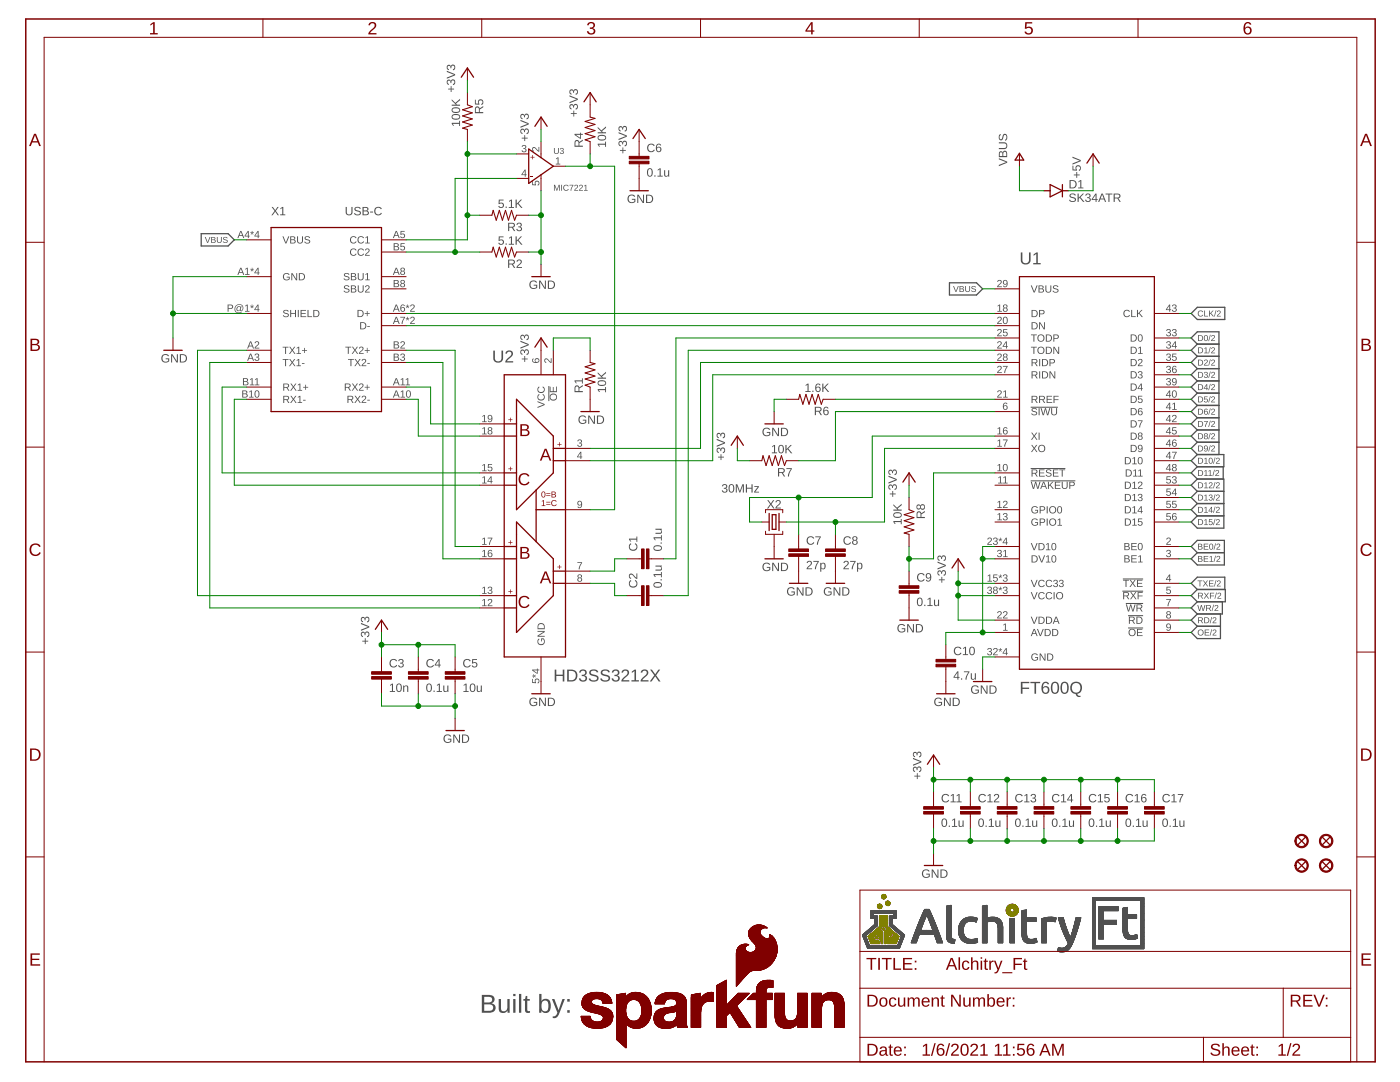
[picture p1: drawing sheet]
<svg xmlns="http://www.w3.org/2000/svg" width="279mm" height="216mm" viewBox="0 0 279 216" stroke-linecap="round" stroke-linejoin="round" font-family="sans-serif">
<g fill="none" stroke="#808000" stroke-width=".2">
<path d="M175.9 178.9l.1 .1M175.9 179h.4M175.9 178.9h.3M176 179l.8 .1M176 178.8l-.1 .1M176 179v.2M176 179.1h.8M176 178.7h.8M176 179.2h.7M176 178.7h.7M176 178.6v.2M176 179.2l.1 .1"/>
<path d="M176 178.6h.7M176.1 178.6h.6M176.1 179.3h.3M176.1 179.3h.5M176.1 178.5h.5M176.2 179.3h.4M176.2 178.9l.1 .1M176.3 179l.1 .1M176.3 178.8l-.1 .1M176.3 178.8h-.4M176.3 178.5h.1M176.4 178.5l-.4 .1"/>
<path d="M176.4 178.5v.3M176.4 178.8h-.1M176.4 179.3v.1M176.4 178.5l.3 .1M176.4 178.8h.1M176.5 178.8h.3M176.5 179l-.1 .3M176.5 179h.3M176.5 178.8v.1M176.5 178.9h.3M176.5 178.9v.1M176.6 179.3h-.3"/>
<path d="M176.7 179.2l-.1 .1M176.7 178.6l.1 .2M176.8 178.8h-.8M176.8 179l-.1 .2M176.8 178.8v.1M176.8 179h-.3M176.8 178.9v.1M176.8 180h.7M176.9 179.9h.6M177 179.9h.4M177 179.8h.2M177 179.8l-.2 .2"/>
<path d="M177 179.8h.3M177.2 179.8v.3M177.2 179.8h.1M177.3 179.8l.3 .5M173.2 186.9l.1 .1M173.2 186.9h1.2M173.3 187h1M173.3 187l.1 .2M173.3 187.1h1M173.4 187.1h.9M173.4 187.2v.1M173.4 187.2h.9"/>
<path d="M173.4 187.2h1M173.4 186.7h1.1M173.4 187.3h1M173.4 187.3l.2 .4M173.5 187.4h.9M173.5 187.5h1M173.5 187.4l1 .1M173.5 187.6h1.2M173.5 187.5l1.1 .1M173.6 187.6l1.7 .1M173.6 187.7v.1M173.6 187.7h1.7"/>
<path d="M173.6 187.7l1.8 .1M173.6 187.8h1.8M173.6 187.8l.2 .4M173.6 187.8l1.9 .1M173.7 187.9h1.8M173.7 188h1.8M173.7 186.5h2.4M173.7 188.1h1.8M173.8 188.2v.1M173.8 188.2h1.7M173.8 188.1h1.7M173.8 186.4h2.3"/>
<path d="M173.9 186.3h2.2M174 186.2h2.1M174.1 186.2h2M174.1 186.1l-.9 .8M174.1 186.1h2M174.2 186.1h1.9M174.2 186h1.9M174.3 186h1.8M174.3 187.1l.1 .1M174.4 187.2v.2M174.4 186.9l-.1 .2M174.4 186.9l-1.1 .1"/>
<path d="M174.4 185.9h1.7M174.4 187.4l.5 .3M174.4 186.8v.1M174.4 186.8l-1.2 .1M174.4 185.9h1.6M174.4 186.8h-1.1M174.5 185.8h1.5M174.5 186.7l-1.1 .1M174.5 185.8h1.4M174.6 186.6l-1.1 .1M174.6 185.7h1.3M174.6 186.6l-.2 .2"/>
<path d="M174.6 185.7h1.2M174.6 186.6h-1.1M174.7 187.1h.5M174.7 187.1v.1M174.7 185.6h1.1M174.7 187.1h.4M174.7 187h.4M174.7 187v.1M174.7 187.2l.1 .1M174.8 185.6l.7-.7v-2.1h1.6v2.1l2.3 2M174.8 185.6h1M174.8 186.5l-1.2 .1"/>
<path d="M174.8 185.6l-.7 .5M174.8 187.2h.3M174.8 186.5l-.2 .1M174.8 186.5h.3M174.8 186.9h.3M174.8 187.3h.2M174.8 186.9l.3 .1M174.8 186.9l-.1 .1M174.8 185.5h1M174.9 185.5h.9M174.9 185.4h.8M175 185.4h.7"/>
<path d="M175 185.3h.8M175.1 187.7h.2M175.1 186.5l.1 .1M175.1 186.5h1M175.1 180.8h.3M175.1 180.8l.1 .3M175.1 185.3h.7M175.1 187.2l-.1 .1M175.1 187l.1 .1M175.1 181h.4M175.1 180.9h.3M175.1 180.7v.1"/>
<path d="M175.1 187.6h.1M175.1 187.2h-.4M175.2 181h.8M175.2 187.1l-.1 .1M175.2 181.1h.7M175.2 180.6l-.1 .1M175.2 181.1l.4 .2M175.2 186.6h.9M175.2 186.6l.1 .1M175.2 180.6h.7M175.3 180.5h.6M175.3 186.6h.8"/>
<path d="M175.3 181.2h.6M175.3 187.7l.1 .1M175.3 186.7h.8M175.3 186.7l.2 .2M175.3 180.5h.5M175.4 186.7h.7M175.4 181.3h.3M175.4 186.8h.7M175.4 180.8l.1 .2M175.4 180.8h-.3M175.4 187.8l.1 .1M175.5 180.4h.2"/>
<path d="M175.5 180.7l-.4 .1M175.5 181h.1M175.5 180.7l-.1 .1M175.5 187.3h.6M175.5 186.9h.6M175.5 186.9v.2M175.5 187.2l-.1 .1 .4 .4M175.5 187.2h.6M175.5 187h.6M175.5 187.1v.1M175.5 187.4h.6M175.5 187.1h.6"/>
<path d="M175.5 182.8h1.6M175.5 184.7h1.6M175.5 184.6h1.6M175.5 184.5h1.6M175.5 184.4h1.6M175.5 184.3h1.6M175.5 184.2h1.6M175.5 184.1h1.6M175.5 184h1.6M175.5 183.9h1.6M175.5 183.8h1.6M175.5 183.7h1.6"/>
<path d="M175.5 183.6h1.6M175.5 183.5h1.6M175.5 183.4h1.6M175.5 183.3h1.6M175.5 183.2h1.6M175.5 183.1h1.6M175.5 183h1.6M175.5 182.9h1.6M175.5 187.9v.4h-1.7M175.6 180.4v.3M175.6 181v.3M175.6 180.7h-.1"/>
<path d="M175.6 180.4l-.4 .2M175.6 181.3h.1M175.6 180.4l.3 .2M175.6 180.7h.1M175.6 181h.1M175.6 187.5h.5M175.6 181h.4M175.7 180.9h.3M175.7 180.7l.3 .1M175.7 180.7v.1M175.7 187.6h.4M175.7 180.8h.3"/>
<path d="M175.7 181.3h-.1M175.7 180.8l-.1 .2M175.7 185.4l.1 .1M175.8 187.7l.1 .1M175.8 185.5v.2M175.8 185.2l-.1 .2M175.8 185.2h-.6M175.8 187.7h.3M175.8 185.1l-.6 .1M175.8 185.7l.2 .2M175.8 185.1v.1M175.8 185.1h-.5"/>
<path d="M175.9 188.2h.2M175.9 188.1h.2M175.9 188h.2M175.9 187.9h.2M175.9 187.8h.2M175.9 185l-.6 .1M175.9 185h-.5M175.9 181.1l-.2 .2M175.9 180.6l.1 .1M175.9 180.6h-.7M176 180.7h-.8M176 184.9l-.5 .1"/>
<path d="M176 180.7h-.9M176 181l-.1 .1M176 180.7v.1M176 180.8v.2M176 185.9h.1M176 184.9h-.5M176.1 185.4h.5M176.1 185.3h.5M176.1 184.8l-.6 .1M176.1 185.5l.2 .1 .2-.1M176.1 185.3l.2-.2 .2 .2M176.1 185.3v.2"/>
<path d="M176.1 185.5h.4M176.1 185.3h.4M176.1 186.5h-2.4M176.1 185.9v2.4h-.2v-.5M176.2 185.2h.3M176.2 185.5h.3M176.2 185.2h.2M176.3 185.6h.1M176.5 186.7l.7 .1M176.5 186.7h.7M176.5 186.6h.7M176.5 186.5h.7"/>
<path d="M176.5 186.4h.7M176.5 187.6h.3M176.5 185.9v2.4h.3v-1l.1-.1M176.5 188.2h.3M176.5 188.1h.3M176.5 188h.3M176.5 187.9h.3M176.5 187.8h.3M176.5 187.7h.3M176.5 187.5h.3M176.5 187.4h.3M176.5 187.3h.3"/>
<path d="M176.5 186.8h.7M176.5 186.1h.8M176.5 186h1.9M176.5 185.3l.1 .1M176.5 185.9h1.8M176.6 185.4l-.1 .1M176.6 184.8h.5M176.6 185.9h-.1M176.6 185.9h1.6M176.6 184.9h.5M176.7 185.8h1.5M176.7 184.9l.5 .1"/>
<path d="M176.7 180.3l.1 .1M176.7 180.3l.4 .1M176.7 180.3h.3M176.7 180.1h.4M176.7 185l-.4-.2-.5 .3M176.7 185l.1 .1M176.8 180.4h.8M176.8 180.1l-.1 .2M176.8 180.4v.1M176.8 180.1h.8M176.8 185.7l1.3 .1M176.8 185h.4"/>
<path d="M176.8 185.7h1.3M176.8 185l.5 .1M176.8 180.5h.7M176.8 187.2l-.3 .1M176.8 180v.1M176.8 180.5l.1 .1M176.8 185.1l.1 .1M176.8 185.7l-.2 .2M176.8 185.7h1.2M176.8 185.1h.6M176.8 185.6h1.1M176.8 185.1l.6 .1"/>
<path d="M176.9 180.6h.6M176.9 185.5l1 .1M176.9 185.2h.6M176.9 187.2h-.4M176.9 185.5h.9M176.9 185.4l.9 .1M176.9 185.4h.8M176.9 185.3l.8 .1M176.9 185.3h.7M176.9 185.2l.6 .1M176.9 185.2v.3M176.9 185.5l-.1 .2"/>
<path d="M176.9 180.6l.1 .1M176.9 187.1l-.4 .1M177 187.1h-.5M177 180.7h.3M177 180.3l.2 .1M177 187l-.1 .2M177 187l-.5 .1M177 180.7h.2M177 180.2h-.3M177.1 180.1l-.1 .2M177.1 187h-.6M177.1 186.9l-.6 .1"/>
<path d="M177.1 180.1h-.3M177.1 187.6h2M177.1 187.4v.9h1.7l.1-.1M177.1 188.2h1.8M177.1 188.1h1.8M177.1 187.8h1.9M177.1 187.7h2M177.1 187.5h2M177.1 187.4h2.1M177.1 184.8h-1.6M177.2 186.9h-.7M177.2 186.5v.3l-.2 .2"/>
<path d="M177.2 180.1h.4M177.2 186.4h-.7M177.2 186.4v.1M177.2 186.8l-.7 .1M177.2 180.4v.3M177.2 180.1h-.1M177.2 180.7h.1M177.2 180.1h.1M177.2 186.3l-.7 .1M177.2 186.3v.1M177.2 186.3h-.7M177.3 186.2l-.8 .1"/>
<path d="M177.3 180.1h.3M177.3 180.1v.2M177.3 180.3h.3M177.3 180.2h.3M177.3 180.7h-.1M177.3 186.2h-.8M177.3 180.3l-.1 .1M177.4 187.1h.3M177.4 186.1h-.9M177.5 186.1l-.3 .2M177.5 187.1h.1M177.5 187l-.4 .4"/>
<path d="M177.5 186l-1 .1M177.5 186.5v.2M177.5 186.6h.5M177.5 186.5h.5M177.5 186.4v.1M177.5 186.7l.1 .1M177.5 186.4l.5 .1M177.6 186.4h.3M177.6 186.7h.3M177.6 186h-1.1M177.6 180.3l-.4 .1M177.6 180.3l-.3 .4"/>
<path d="M177.6 186.4h-.1M177.6 186.8h.2M177.8 186.8h.1M177.8 187.1h1.5M177.9 186.8h-.1M177.9 186l-.4 .1M177.9 186l.1 .1M177.9 186h.5M177.9 186.4l.1 .1M177.9 186.7v.1M178 186.6h-.5M178 186.5l-.1 .2"/>
<path d="M178 186.5l-.5 .1M178 186l.5 .1M178 186.1h.2M178.1 186.1h.4M178.1 187h1.2M178.1 187h1.3M178.2 186.1v.2M178.2 186.1l.4 .1M178.2 186.2h.5M178.2 186.9h1.2M178.2 186.3l.1 .1M178.2 186.2l.5 .1"/>
<path d="M178.3 186.8h1M178.3 186.3h.5M178.3 186.7l1 .1M178.3 186.3l.5 .1M178.3 186.7h.9M178.3 186.6l.9 .1M178.3 186.4l.6 .1M178.3 186.4h.6M178.3 186.4v.1M178.3 186.7l-.4 .4-.4-.1M178.3 186.6h.8M178.3 186.5l.7 .1"/>
<path d="M178.3 186.5h.7M178.3 186.5v.2M178.9 188.2h-1.8M178.9 188.1h-1.8M178.9 188l-1.8 .1M179 188h-1.9M179 187.9l-1.9 .1M179 187.9h-1.9M179 187.8l-.1 .4M179 187.8l-1.9 .1M179.1 187.7h-2M179.1 187.7l-.1 .1"/>
<path d="M179.1 187.6h-2M179.2 187.5l-.1 .2M179.2 187.5h-2.1M179.2 187.4h-2.1M179.2 187.3v.2M179.2 187.3l-2 .1M179.2 187.3h-2M179.3 187.2l-2 .1M179.3 187.2l-.1 .1M179.3 187.2h-2M179.3 187.1l-1.9 .1M179.3 187v.2"/>
<path d="M179.3 187l-1.3 .1M179.4 186.9h-1.2M179.4 186.9l-.1 .1M200.8 181.4l.1 .6M200.8 181.8h.9M200.8 181.7h.8M200.8 181.6h.8M200.8 181.5h.8M200.8 181.4h.9M200.9 181.9h.8M200.9 181.8l.8 .1M200.9 182h1.1"/>
<path d="M200.9 181.9l.9 .1M200.9 181.2l-.1 .2M200.9 182l.1 .2M200.9 182.1h2.2M200.9 181.1l2.2 .1M200.9 181.1h2.2M201 181.1h2.1M201 181l-.1 .2M201 182.2l.1 .2M201 182.2h2.1M201 181h2.1M201 182.2h2"/>
<path d="M201 182.3h2M201 181h2M201 180.9h2M201.1 182.4h1.8M201.1 180.9h1.8M201.1 182.4l.2 .1M201.1 180.8h1.8M201.2 180.8h1.7M201.2 182.5h1.6M201.2 180.7h1.6M201.3 182.5l.1 .2M201.3 182.5h1.5"/>
<path d="M201.3 180.7h1.4M201.3 182.6h1.4M201.3 180.6h1.4M201.4 182.6h1.2M201.4 182.7l.2 .1M201.4 180.6h1.2M201.5 182.7h1M201.5 180.5h1M201.6 181.6l.1 .3M201.6 181.5v.1M201.6 182.8h.2M201.6 181.5l-.8 .1"/>
<path d="M201.6 182.8h.8M201.6 181.4l-.8 .1M201.7 181.4h-.8M201.7 181.9l.3 .2M201.7 180.5h.6M201.8 181.3h-.9M201.8 182.8h.2M201.8 182.8h.4M202 181.2l-.4 .3M202 180.4h.1M202 180.4l-.6 .2-.4 .4M202 180.4v.8"/>
<path d="M202 182.1v.7M202 182.8h.1M202 180.4l.6 .2 .5 .4M202 181.2l.4 .3M202.1 182h1M202.2 181.3h1M202.2 182.8h-.2M202.2 182h1M202.3 181.3h.9M202.3 181.9l-.3 .2M202.3 181.4h.9M202.4 181.9h.8"/>
<path d="M202.4 181.8h.8M202.4 181.4h.8M202.4 181.7h.8M202.4 181.5h.8M202.4 181.5v.1M202.4 181.8l-.1 .1M202.4 181.6h.8M202.4 181.6v.2M202.6 182.7l-.4 .1M202.8 182.5l-.2 .2M202.9 182.4l-.1 .1M203.1 182.2l-.2 .2"/>
<path d="M203.1 181v.2M203.1 181.2h-2.2M203.1 182v.2M203.1 181.2l.1 .4M203.2 181.9h-.9M203.2 181.8l-.1 .2M203.2 181.6v.2"/>
</g>
<g fill="none" stroke="#505050" stroke-width=".2">
<path d="M218 179.1h10.3v10.2h-10.3zM218 179.1l.6 .6v9M218 179.6h10.3M218 180h.6M218 179.9h.6M218 179.8h.6M218 179.7h.6M218 179.5h10.3M218 179.4h10.3M218 179.3h10.3M218 179.2h10.3M227.7 179.7v9"/>
<path d="M227.7 180h.6M227.7 179.9h.6M227.7 179.8h.6M227.7 179.7h.6M172.1 186.6l.1 .1M172.2 186.7l.1 .2M172.2 186.8h.6M172.2 186.7h.5M172.2 186.9h.6M172.3 186.9h.5M172.3 186.9v.1M172.3 187h.5"/>
<path d="M172.3 187h.6M172.3 187v.2M172.3 187.1h.6M172.3 187.1l.6 .1M172.3 187.2l.1 .1M172.4 187.2h.5M172.4 187.2l.6 .1M172.4 187.3h.6M172.4 186.3l-.3 .3M172.4 187.3v.1M172.4 187.3l.6 .1M172.4 187.4h.6"/>
<path d="M172.4 187.4l.1 .1M172.5 187.5h.5M172.5 187.4h.5M172.5 187.5v.1M172.5 187.6h.6M172.5 187.5h.6M172.5 187.6l.1 .1M172.6 187.7h.5M172.6 187.7v.2M172.6 187.8h.6M172.6 187.8l.6 .1M172.6 187.9l.1 .1"/>
<path d="M172.6 187.9h.6M172.7 187.9l.5 .1M172.7 188h.5M172.7 188v.1M172.7 188l.6 .1M172.7 186.1l-.3 .2M172.7 188.1h.6M172.7 188.1l.1 .3M172.7 188.2h.6M172.7 186.7l.1 .2M172.8 188.3h.6M172.8 188.2h.5"/>
<path d="M172.8 186.7h-.6M172.8 186.9v.1M172.8 188.4h.6M172.8 187l.1 .1M172.8 186.6l-.1 .1M172.8 186.6l-.7 .1M172.8 188.4l.1 .2M172.9 188.5h.5M172.9 187.1v.1M172.9 188.5l.6 .1M172.9 188.6v.1M172.9 188.6h.6"/>
<path d="M172.9 186.6h-.8M172.9 188.6l.6 .1M172.9 187.2l.1 .1M172.9 188.7l.1 .1M173 188.7h.5M173 186.5l-.9 .1M173 188.7h6.7M173 187.3v.1M173 188.8h6.7M173 188.8v.1M173 188.9h6.6M173 188.8h6.6"/>
<path d="M173 187.4l.2 .5M173 186.5h-.8M173 186.5l-.2 .1M173 188.9l.1 .1M173.1 189h6.5M173.1 188.9h6.5M173.1 186.4l-.8 .1M173.1 189v.1M173.1 189.1h6.4M173.1 185.7l-.4 .4M173.1 189.1l.1 .1h6.3M173.1 186.4h-.8"/>
<path d="M173.1 186.4l-.1 .1M173.1 189.2h6.4M173.2 185.7h-.1M173.2 186.3l-.8 .1M173.2 187.9l.1 .3M173.2 186.3l-.1 .1M173.2 186.3h-.8M173.3 188.2v.1M173.3 186.2l-.8 .1M173.3 186.2l-.1 .1M173.3 188.3l.1 .1M173.4 186.2h-.9"/>
<path d="M173.4 188.4v.1M173.4 185.5l-.2 .2M173.4 186.1l-.8 .1M173.4 188.5l.1 .1M173.5 188.6v.1M173.5 185.4l-.1 .1M173.5 186.1h-.8M173.5 186.1l-.2 .1M173.5 186l-.8 .1M173.6 186h-.8M173.6 186l-.1 .1M173.7 185.9l-.9 .1"/>
<path d="M173.7 185.9h-.8M173.7 185.9l-.1 .1M173.8 185.8l-.8 .1M173.8 183.2h1.3M173.8 183.1h1.3M173.8 183h1.3M173.8 182.9h1.3M173.8 182.8h1.3M173.8 182.8h1.3v1.9M173.8 182.7h.5M173.8 182.6h.5M173.8 182.5h.5"/>
<path d="M173.8 182.4h.5M173.8 182.3h.5M173.8 182.2h.5M173.8 182.1h5M173.8 182h5M173.8 181.9h5M173.8 181.8h5M173.8 181.7h5M173.8 185.8h-.8M173.9 185.7l-.8 .1M173.9 185.7h-.8M174 185.6l-.8 .1"/>
<path d="M174 185.7l-.3 .2M174.1 185.6h-.9M174.1 184.9l-.6 .5M174.1 185.5l-.8 .1M174.2 184.8l-.1 .1M174.2 185.5h-.8M174.2 185.5l-.2 .2M174.2 185.4l-.8 .1M174.3 184.7h.8M174.3 185.4h-.8M174.3 182.2v.6M174.4 185.3l-.9 .1"/>
<path d="M174.4 184.7h.7M174.4 184.7l-.2 .1M174.4 185.3h-.8M174.4 184.6h.7M174.5 184.6h.6M174.5 184.6l-.1 .1M174.5 185.2l-.8 .1M174.5 185.2l-.3 .3M174.5 185.2h-.8M174.5 184.5h.6M174.6 184.4h.5M174.6 184.3h.5"/>
<path d="M174.6 184.2h.5M174.6 184.1h.5M174.6 184h.5M174.6 183.9h.5M174.6 183.8h.5M174.6 183.7h.5M174.6 183.6h.5M174.6 183.5h.5M174.6 183.4h.5M174.6 183.3h.5M174.6 183.3l-.1 1.3M174.6 185.1l-.8 .1"/>
<path d="M174.6 185.1l-.1 .1M174.7 185.1h-.9M174.7 185l-.8 .1M174.8 185h-.9M174.8 184.9l-.8 .1M174.9 184.9h-.8M174.9 184.9l-.3 .2M174.9 184.8l-.8 .1M175 184.8h-.8M175.1 184.7l-.9 .1M175.1 183.2l-1.3 .1v-1.6h5v1.6h-1.2M175.1 184.7l-.2 .2"/>
<path d="M177.4 181.7v.5M177.4 188.7l.1 .6M177.6 184.7h.8M177.6 184.6l.7 .1M177.6 184.6h.6M177.6 184.5l.6 .1M177.6 184.5h.5M177.6 184.4h.5M177.6 184.3h.5M177.6 184.2h.5M177.6 184.1h.5M177.6 184h.5"/>
<path d="M177.6 183.9h.5M177.6 183.8h.5M177.6 183.7h.5M177.6 183.6h.5M177.6 183.5h.5M177.6 183.4h.5M177.6 183.3h.5M177.6 183.2h1.2M177.6 183.1h1.2M177.6 183h1.2M177.6 182.9h1.2M177.6 182.8h1.2"/>
<path d="M177.6 184.7l.2 .2M177.6 184.7l.8 .1M177.6 184.8h.9M177.7 184.8l.8 .1M177.8 184.9h.8M177.8 184.9l.1 .1M177.8 184.9l.9 .1M177.9 185l.2 .1M177.9 185h.8M177.9 185l.9 .1M178 185.1h.8M178.1 185.1l.8 .1"/>
<path d="M178.1 185.1l.4 .4M178.1 184.5l.1 .1M178.1 183.3v1.2M178.1 185.2h.8M178.2 185.2l.8 .1M178.2 184.6l.2 .1M178.2 185.3h.8M178.3 185.3l.8 .1M178.3 185.4h.9M178.3 182.7h.5M178.3 182.6h.5M178.3 182.5h.5"/>
<path d="M178.3 182.4h.5M178.3 182.3h.5M178.3 182.2h.5M178.3 182.2v.6M178.4 184.7l.1 .1M178.4 185.4l.8 .1M178.5 185.5h.8M178.5 185.5v.1M178.5 184.8l.4 .4M178.5 185.5l.8 .1M178.5 185.6l.3 .1M178.6 185.6h.8"/>
<path d="M178.6 185.6l.9 .1M178.7 185.7h.8M178.8 185.7l.8 .1M178.8 185.7v.1M178.8 185.8h.8M178.8 182.8h-1.2v1.9M178.8 182.2h-5M178.8 185.8l.2 .2M178.9 185.8l.8 .1M178.9 185.2l.3 .2M178.9 185.9h.8M179 185.9l.8 .1"/>
<path d="M179 186h.9M179 186l.2 .2M179.1 186l.8 .1M179.1 188.7h.6M179.2 186.1h.8M179.2 185.4l.3 .3M179.2 186.1l.8 .1M179.2 188.5l-.1 .2M179.2 186.2l.3 .2M179.3 188.4l-.1 .1M179.3 188.3h.5M179.3 188.3h.6"/>
<path d="M179.3 186.2h.8M179.3 188.3v.1M179.3 188.2h.6M179.3 186.2l.9 .1M179.4 188.1h.5M179.4 188.2l-.1 .1M179.4 186.3h.8M179.4 188h.6M179.5 186.3l.8 .1M179.5 185.7l.1 .1M179.5 187.9l-.1 .3M179.5 187.8v.1"/>
<path d="M179.5 186.4h.8M179.5 189.1v.2M179.5 186.4l.1 .1M179.5 187.7v.1M179.6 187.6h.5M179.6 185.8h.1M179.6 186.4l.8 .1M179.6 189l-.1 .1M179.6 187.5h.5M179.6 187.5h.6M179.6 187.6l-.1 .1M179.6 186.5h.9"/>
<path d="M179.6 188.9v.1M179.6 186.5l.2 .1M179.6 187.4h.6M179.6 187.5v.1M179.7 185.8v.1M179.7 187.3h.6M179.7 186.5l.8 .1M179.7 188.7l-.1 .2M179.7 188.6l-.5 .1M179.7 187.2l-.1 .3M179.7 188.6h-.5M179.7 186.6h.8"/>
<path d="M179.7 188.6v.1M179.7 185.9l.2 .1M179.8 188.5l-.6 .1M179.8 187.1l-.1 .1M179.8 188.5h-.6M179.8 186.6h.7M179.8 188.4h-.6M179.8 188.4l-.1 .2M179.8 186.6l.1 .1M179.8 188.4h-.5M179.8 186.9h.6M179.8 187v.1"/>
<path d="M179.9 188.3l-.1 .1M179.9 186l.2 .2M179.9 186.8h.5M179.9 186.7h.6M179.9 186.9l-.1 .1M179.9 188.2v.1M179.9 186.7v.2M179.9 188.1v.1M180 188l-.6 .1M180 188l-.1 .1M180 187.9l-.6 .1M180 187.9h-.5"/>
<path d="M180 187.8l-.5 .1M180.1 187.8h-.6M180.1 187.7h-.6M180.1 187.7l-.1 .3M180.1 187.6v.1M180.1 186.2l.3 .3M180.2 187.5l-.1 .1M180.2 187.4v.1M180.2 187.3l-.5 .1M180.3 187.3l-.1 .1M180.3 187.2l-.6 .1M180.3 187.2h-.6"/>
<path d="M180.3 187.2v.1M180.3 187.1l-.6 .1M180.3 187.1h-.5M180.4 187h-.6M180.4 187l-.1 .2M180.4 186.9v.1M180.4 186.8v.1M180.4 186.5l.1 .1M180.5 186.7l-.1 .1M180.5 186.6v.1M181.9 188h1M181.9 187.9h1"/>
<path d="M182 187.8h.9M182 187.7h1M182 187.7l-.1 .2M182 187.6h1M182.1 187.6h.9M182.1 187.5h.9M182.1 187.6l-.1 .1M182.1 187.4h1M182.1 187.3v.3M182.2 187.3h.9M182.2 187.2h1M182.2 187.2l-.1 .1"/>
<path d="M182.2 187.1h1M182.3 187h.9M182.3 187h1M182.3 187l-.1 .2M182.4 186.7h.9M182.4 186.8l-.1 .2M182.4 186.7h1M182.4 186.6h1M182.4 186.6v.2M182.5 186.4l5 .1M182.5 186.4h5M182.5 186.3l5 .1"/>
<path d="M182.5 186.4l-.1 .2M182.5 186.3h4.9M182.6 186.1h4.8M182.6 186h4.7M182.7 185.9h4.6M182.7 185.8h4.6M182.8 185.7h4.4M182.8 185.7l-.3 .7M182.8 185.5h.9M182.8 185.5h1M182.8 185.5v.2M182.9 188.1h-1"/>
<path d="M182.9 185.4h.9M182.9 188h-1M182.9 185.2h1M183 187.8h-1M183 185.1h.9M183 185.1l-.2 .4M183 187.7l-1 .1M183 185h.9M183 187.6l-.2 .5h-.9v-.2M183 185v.1M183.1 187.5h-1M183.1 184.9h.9"/>
<path d="M183.1 187.4l-1 .1M183.1 184.8h.9M183.1 187.3h-1M183.2 184.7h.9M183.2 187.2h-1M183.2 187.1l-1 .1M183.2 187l-1 .1M183.2 184.4h.9M183.2 184.5l-.2 .5M183.3 184.4h.9M183.3 186.9h-1M183.3 184.3h.9"/>
<path d="M183.3 186.8l-1 .1M183.3 186.8h-.9M183.4 186.5l-1 .1M183.4 184h.9M183.4 186.5h-.9M183.5 183.9h.8M183.5 186.4l-.5 1.2M183.5 183.9h.9M183.5 183.9l-.3 .6M183.5 183.8h.9M183.6 183.6h.9M183.7 185.6h-.9"/>
<path d="M183.7 183.2h.9M183.8 185.5l-.1 .2M183.8 185.4h-.9M183.8 183.1h.9M183.8 185.3l-.9 .1M183.9 185.3h-1M183.9 185.3l-.1 .2M183.9 185.2l-1 .1M183.9 182.9h.9M183.9 185.1h-.9M183.9 182.8h.9M183.9 185.1v.2"/>
<path d="M184 185h-1M184 182.7h.9M184 182.7l-.5 1.2M184 184.9l-1 .1M184 182.6h.9M184 184.8l-.1 .3M184 182.6h1.9M184 182.5v.2M184.1 184.7h-1M184.1 182.4l1.8 .1M184.1 184.6l-.1 .2M184.1 184.6h-.9"/>
<path d="M184.1 182.4h1.8M184.1 184.5l-.9 .1M184.1 182.4h1.7M184.1 182.4l-.1 .1M184.1 184.5h-.9M184.1 182.3h1.7M184.1 184.4v.2M184.2 182.3h1.6M184.2 182.2h1.6M184.2 184.2l-.9 .1M184.2 184.2l-.1 .2M184.3 184.2h-1"/>
<path d="M184.3 182.1h1.4M184.3 184.1l-.9 .1M184.3 182h1.4M184.3 184.1h-.9M184.3 184l-.1 .2M184.3 184h-.9M184.4 181.8l1.2 .1M184.4 181.8h1.2M184.4 183.9l-.1 .1M184.4 181.8l-.3 .6M184.4 181.7h1.1M184.4 183.7h-.9"/>
<path d="M184.5 181.6h1M184.5 181.6v-.1h.9l.1 .1M184.5 181.6l-.1 .2M184.5 183.6h-.9M184.5 183.5l-.9 .1M184.5 183.5h-.9M184.6 183.5h-1M184.6 183.5l-.2 .4M184.6 183.4h-.9M184.6 183.3l-.9 .1M184.6 183.3h-.9M184.6 183.3v.2"/>
<path d="M184.7 183.2h-1M184.7 183.1l-.9 .1M184.7 183l-.9 .1M184.7 183h-.9M184.8 182.9h-.9M184.8 182.8l-.9 .1M184.9 182.6h-.9M185 181.5v1.1M185 185.7v.8M185 182.6l-.4 .7M185 182.5v.1M185 182.6v.1"/>
<path d="M185 182.6h.9M185 182.6h1M185 182.7h1M185 182.7l.3 .6M185.1 182.8h.9M185.1 182.8h1M185.1 182.9h1M185.2 183h.9M185.2 183.1h1M185.3 183.2h.9M185.3 183.3h.9M185.3 183.3l.1 .2"/>
<path d="M185.3 183.3h1M185.3 183.4h1M185.4 183.5h.9M185.4 183.5v.2M185.4 183.5h1M185.4 183.6h1M185.4 183.7h1M185.4 181.5h-.9M185.4 183.7l.1 .2M185.5 181.5l-1 .1M185.5 183.8h1M185.5 183.7h.9"/>
<path d="M185.5 183.8l1 .1M185.5 181.6l.1 .2M185.5 183.9l.2 .3M185.5 183.9h1M185.5 183.9l1 .1M185.6 184h.9M185.6 184l1 .1M185.6 181.8l.2 .6M185.6 184.1h1M185.6 184.1l1 .1M185.6 181.9h-1.3M185.7 184.2h.9"/>
<path d="M185.7 181.9l-1.4 .1M185.7 184.2l.9 .1M185.7 184.2v.2M185.7 184.3h1M185.7 184.4h1M185.7 182.1h-1.5M185.7 184.4l.1 .2M185.8 184.5h.9M185.8 184.5h1M185.8 184.6h1M185.8 184.6l.1 .2M185.8 184.7h1"/>
<path d="M185.8 182.4l.5 1.1M185.9 184.7h.9M185.9 184.8h1M185.9 182.5h-1.8M185.9 184.8l.1 .2M185.9 184.9l1 .1M185.9 184.9h1M185.9 185h1M186 185l1 .1M186 185l.1 .3M186 185.1h1M186 185.2h1"/>
<path d="M186.1 185.2h.9M186.1 185.3v.2M186.1 185.3h1M186.1 185.3h.9M186.1 185.4h1M186.1 185.4l1 .1M186.1 185.5l.1 .2M186.1 185.5h1M186.2 185.5l1 .1M186.2 185.6h1M186.3 183.5l.1 .2M186.4 183.7l.2 .4"/>
<path d="M186.5 186.4l.1 .4M186.5 186.5h1M186.5 186.6h1M186.5 186.6h1.1M186.6 186.7h1M186.6 184.1v.2M186.6 186.7l1 .1M186.6 186.8l.4 1M186.6 186.8h1M186.6 186.9h1.1M186.6 186.8l1 .1M186.6 186.9l1.1 .1"/>
<path d="M186.6 184.3l.1 .2M186.7 187h1M186.7 187.1h1M186.7 184.5l.1 .1M186.7 187.2h1.1M186.8 187.2l1 .1M186.8 187.3h1M186.8 184.6l.1 .2M186.8 187.3l1 .1M186.8 187.4h1.1M186.8 187.4h1M186.8 187.5h1.1"/>
<path d="M186.9 187.5l1 .1M186.9 184.8l.3 .9M186.9 187.6h1M186.9 187.6l1 .1M186.9 187.7l1.1 .1M186.9 187.7h1M186.9 187.8h1.1M187 187.8h1M187 187.8v.2M187 187.9h1M187 187.9l1 .1M187 188h1.1"/>
<path d="M187 188l1.1 .1M187.1 188.1h1M187.2 185.7v.1M187.2 185.7h-4.4M187.2 185.7l-4.5 .1M187.2 185.8h-4.5M187.2 185.8l.1 .2M187.3 186l-4.7 .1M187.3 186l.1 .2M187.4 186.1l-4.8 .1M187.4 186.2h-4.8M187.4 186.2l.1 .2"/>
<path d="M187.4 186.2l-4.9 .1M187.5 186.4l.1 .4M187.6 186.8l.1 .4M187.7 187.2l.2 .4M187.9 187.6l.1 .3M188 187.9l.1 .2h-1l-.1-.1M188.9 187.1h1M188.9 187h1M188.9 186.9h.9M188.9 186.8h.9M188.9 186.7h.9M188.9 186.6h.9"/>
<path d="M188.9 186.5h.9M188.9 186.4h.9M188.9 186.3h.9M188.9 186.2h.9M188.9 186.1h.9M188.9 186h.9M188.9 185.9h.9M188.9 185.8h.9M188.9 185.7h.9M188.9 185.6h.9M188.9 185.5h.9M188.9 185.4h.9"/>
<path d="M188.9 185.3h.9M188.9 185.2h.9M188.9 185.1h.9M188.9 185h.9M188.9 184.9h.9M188.9 184.8h.9M188.9 184.7h.9M188.9 184.6h.9M188.9 184.5h.9M188.9 184.4h.9M188.9 184.3h.9M188.9 184.2h.9"/>
<path d="M188.9 184.1h.9M188.9 184h.9M188.9 183.9h.9M188.9 183.8h.9M188.9 183.7h.9M188.9 183.6h.9M188.9 183.5h.9M188.9 183.4h.9M188.9 183.3h.9M188.9 183.2h.9M188.9 183.1h.9M188.9 183h.9"/>
<path d="M188.9 182.9h.9M188.9 182.8h.9M188.9 182.7h.9M188.9 182.6h.9M188.9 182.5h.9M188.9 182.4h.9M188.9 182.3h.9M188.9 182.2h.9M188.9 182.1h.9M188.9 182h.9M188.9 181.9h.9M188.9 181.8h.9"/>
<path d="M188.9 181.7h.9M188.9 181.6h.9M188.9 181.5h.9M188.9 181.4h.9M188.9 181.3h.9M188.9 181.2h.9M188.9 181.1h.9M188.9 181h.9M188.9 180.9h.9M188.9 180.8h.9M188.9 180.8l.9-.1v6.2M188.9 187l.1 .2"/>
<path d="M188.9 180.8v6.2M189 187.2h1M189 187.2h.9M189 187.1l.9 .1M189 187.2v.2M189 187.3l1.1 .1M189 187.3h1M189 187.4h1.2M189 187.4l.1 .2M189 187.5h1.6M189 187.4l1.4 .1M189 180.8h.8"/>
<path d="M189.1 187.6h1.5M189.1 187.6v.1M189.1 187.6h1.4M189.1 187.7h1.4M189.1 187.7l.2 .2M189.2 187.8h1.3M189.3 187.9h1.2M189.3 187.9l.1 .1M189.4 187.9h1.1M189.4 180.7h.4M189.4 188h1.1M189.4 188l1.1 .2v-.2"/>
<path d="M189.5 188h1M189.6 188.1h.9M189.7 188.1h.8M189.8 186.9l.1 .1M189.9 187l.3 .4M189.9 188.2h.6M190.2 187.4l.2 .1M190.4 187.5h.2l-.1 .2M190.5 187.9v.1M190.5 187.7v.2M191.3 185.9h1M191.3 185.8l1 .1"/>
<path d="M191.3 185.8h.9M191.3 185.7h.9M191.3 185.6h.9M191.3 185.5h.9M191.3 185.4h.9M191.3 185.4h1M191.3 185.9l.1 .6M191.3 185.4v.5M191.3 186.1h1M191.3 186h1M191.3 185.3h1M191.3 185.2h1"/>
<path d="M191.3 185.1h1M191.3 185.2v.2M191.3 186.2h1M191.3 185h1M191.4 186.3h.9M191.4 184.9h.9M191.4 186.5h1M191.4 186.4l1 .1M191.4 186.4h.9M191.4 184.8h.9M191.4 186.5l.1 .2M191.4 184.7h1"/>
<path d="M191.4 184.8l-.1 .4M191.4 186.6l1 .1M191.4 186.6h1M191.5 186.7h1M191.5 184.6h.9M191.5 186.7v.2M191.5 186.7l1 .1M191.5 184.6l-.1 .2M191.5 186.8h1M191.5 186.9h1.1M191.5 186.8l1.1 .1M191.5 186.9l.2 .3"/>
<path d="M191.5 184.4v.2M191.6 186.9h1M191.6 187h1.1M191.6 184.3h1M191.6 187l1.1 .1M191.6 187.1h1.2M191.6 187.1l1.2 .1M191.7 187.2h1.2M191.7 187.2l.1 .2M191.7 187.2l1.3 .1M191.7 187.3h1.4M191.8 187.3l1.4 .1"/>
<path d="M191.8 187.4l.2 .3M191.8 187.4h1.6M191.9 187.4l1.8 .1M191.9 187.5h3.1M191.9 183.8h3M191.9 183.7l-.4 .7M192 183.7h2.9M192 187.6h3.1M192 187.7l.9 .4M192.1 183.6h2.8M192.1 187.7h3M192.1 183.6l-.2 .1"/>
<path d="M192.2 187.7h2.9M192.2 187.8h2.9M192.2 183.5h2.8M192.2 185.4v.4M192.2 185.8l.1 .4M192.3 185.4h-1M192.3 185.2l-.1 .2M192.3 187.8h2.8M192.3 185.2h-1M192.3 186.2v.2M192.3 185l-1 .1M192.3 184.9l-.9 .1"/>
<path d="M192.3 186.4l.2 .4M192.3 187.9h2.8M192.4 184.8h-1M192.4 183.4h2.6M192.4 187.9h2.7M192.4 183.3h2.6M192.5 184.5l-1 .1M192.5 184.5h-1M192.5 186.8l.1 .2M192.5 184.4l-1 .1M192.5 188h2.6M192.6 184.4h-1.1"/>
<path d="M192.6 183.3h2.4M192.6 184.3l-1 .1M192.6 188h2.5M192.6 187l.2 .1M192.6 184.3l-.3 .9M192.7 184.2l-1.1 .1M192.7 183.2h2.3M192.7 184.2h-1.1M192.7 184.1l-1.1 .1M192.7 183.2h2.2M192.8 188.1h2.1M192.8 187.1a2.23 2.23 0 0 0 2 .2"/>
<path d="M192.8 184.1l-.2 .2M192.8 184.1h-1.1M192.9 184l-1.2 .1M192.9 188.1l.7 .2M192.9 188.1h1.8M192.9 183.1h1.8M193 184h-1.3M193 184l-.2 .1M193 188.2h1.5M193.1 183.9l-1.3 .1M193.1 183.1h1.4M193.1 183.1l-1 .5"/>
<path d="M193.1 183.9h-1.3M193.3 183h.9M193.3 183.8l-1.5 .1M193.4 183.8l-.4 .2M193.4 188.2h.6M193.6 183.8h-.2M193.8 188.3h.1M193.9 183l-.8 .1M194 183.8l.4 .1M194 183l.9 .2M194.1 187.5h.9M194.3 183.8h.6"/>
<path d="M194.4 183.9l.4 .1M194.4 187.4h.6M194.6 183.9h.3M194.6 187.4h.4M194.7 183.9h.1M194.7 188.1l-.7 .2M194.8 184h.1M194.8 187.3h.2M194.9 183.2h.1M194.9 183.8h-3M194.9 183.8l-.1 .2M194.9 188.1h-.2"/>
<path d="M194.9 183.6l-2.9 .1M194.9 183.6v.2M194.9 187.3h.1M195 183.5h-2.8M195 183.4h-2.7M195 183.4l-.1 .2M195 187.3h-.2M195 187.3v.1M195 187.4l.1 .2M195 183.2v.2M195.1 187.6v.2M195.1 187.8v.2l-.2 .1"/>
<path d="M196.1 188.1h.9M196.1 188h.9M196.1 187.9h.9M196.1 187.8h.9M196.1 187.7h.9M196.1 187.6h.9M196.1 187.5h.9M196.1 187.4h.9M196.1 187.3h.9M196.1 187.2h.9M196.1 187.1h.9M196.1 187h.9"/>
<path d="M196.1 186.9h.9M196.1 186.8h.9M196.1 186.7h.9M196.1 186.6h.9M196.1 186.5h.9M196.1 186.4h.9M196.1 186.3h.9M196.1 186.2h.9M196.1 186.1h.9M196.1 186h.9M196.1 185.9h.9M196.1 185.8h.9"/>
<path d="M196.1 185.7h.9M196.1 185.6h.9M196.1 185.5h.9M196.1 185.4h.9M196.1 185.3h.9M196.1 185.2h.9M196.1 185.1h.9M196.1 185h.9M196.1 184.9h.9M196.1 184.8h.9M196.1 184.7h.9M196.1 184.6h.9"/>
<path d="M196.1 184.5h.9M196.1 184.4h.9M196.1 184.3h.9M196.1 184.2h.9M196.1 184.1h.9M196.1 184h.9M196.1 183.8h3.7M196.1 183.7l3.7 .1M196.1 183.7h3.6M196.1 183.6l3.6 .1M196.1 183.6h3.5M196.1 183.5l3.5 .1"/>
<path d="M196.1 183.5h3.5M196.1 183.5h3.4M196.1 183.4h3.4M196.1 183.3l3.3 .1M196.1 183.3h3.2M196.1 183.2l3.1 .1M196.1 183.2h3M196.1 183.1h.9M196.1 183h.9M196.1 182.9h.9M196.1 182.8h.9M196.1 182.7h.9"/>
<path d="M196.1 182.6h.9M196.1 182.5h.9M196.1 182.4h.9M196.1 182.3h.9M196.1 182.2h.9M196.1 182.1h.9M196.1 182h.9M196.1 181.9h.9M196.1 181.8h.9M196.1 181.7h.9M196.1 181.6h.9M196.1 181.5h.9"/>
<path d="M196.1 181.4h.9M196.1 181.3h.9M196.1 181.2h.9M196.1 181.1h.9M196.1 181h.9M196.1 180.9h.9M196.1 180.8h.9M196.1 180.8l.9-.1v2.5l.5-.1M196.1 180.8v7.3M196.1 188.1l.1 .1M196.2 180.8h.8M196.5 180.7h.5"/>
<path d="M197 184v4.1h-.9M197.1 183.9l-1 .1M197.1 183.2h1.9M197.2 183.9h-1.1M197.3 183.1h1.6M197.5 183.1h1.2M197.6 183.8l-1.5 .1M197.8 183l1.1 .1M197.8 183.8l-.8 .2M198.2 183.8l.4 .1M198.3 183l-.8 .1M198.3 183.8l1.5 .1"/>
<path d="M198.6 183.9h1.3M198.6 183.9l.1 .1M198.6 183.9l1.3 .1M198.7 184l.1 .1M198.7 184h1.2M198.8 184h1.1M198.8 184.1l.1 .1M198.9 184.1h1M198.9 183.1l.7 .4M198.9 184.1h1.1M198.9 184.2h1.1M198.9 184.2l.2 .3"/>
<path d="M199 184.2l1 .1M199 184.3h1M199 184.3l1 .1M199.1 184.4h.9M199.1 184.5h.9M199.1 184.5l1 .1M199.1 184.5l.1 .4M199.1 184.7h1M199.1 184.6h1M199.2 184.8h.9M199.2 184.7h.9M199.2 184.9h.9"/>
<path d="M199.2 184.9v.2M199.2 185.1h.9M199.2 185h.9M199.2 185.1v.2M199.2 188.1h.9M199.2 188h.9M199.2 187.9h.9M199.2 187.8h.9M199.2 187.7h.9M199.2 187.6h.9M199.2 187.5h.9M199.2 187.4h.9"/>
<path d="M199.2 187.3h.9M199.2 187.2h.9M199.2 187.1h.9M199.2 187h.9M199.2 186.9h.9M199.2 186.8h.9M199.2 186.7h.9M199.2 186.6h.9M199.2 186.5h.9M199.2 186.4h.9M199.2 186.3h.9M199.2 186.2h.9"/>
<path d="M199.2 186.1h.9M199.2 186h.9M199.2 185.9h.9M199.2 185.8h.9M199.2 185.7h.9M199.2 185.6h.9M199.2 185.5h.9M199.2 185.4h.9M199.2 185.3h.9M199.2 185.2h.9M199.6 183.5l.1 .2M199.7 183.7l.2 .3"/>
<path d="M199.9 184l.1 .4M200 184.4l.1 .2M200.1 184.6v.4M200.1 185v3.1h-.9v-2.8M201.6 183.3v4.8h.9v-4.8M201.6 188.1h.9M201.6 188h.9M201.6 187.9h.9M201.6 187.8h.9M201.6 187.7h.9M201.6 187.6h.9M201.6 187.5h.9"/>
<path d="M201.6 187.4h.9M201.6 187.3h.9M201.6 187.2h.9M201.6 187.1h.9M201.6 187h.9M201.6 186.9h.9M201.6 186.8h.9M201.6 186.7h.9M201.6 186.6h.9M201.6 186.5h.9M201.6 186.4h.9M201.6 186.3h.9"/>
<path d="M201.6 186.2h.9M201.6 186.1h.9M201.6 186h.9M201.6 185.9h.9M201.6 185.8h.9M201.6 185.7h.9M201.6 185.6h.9M201.6 185.5h.9M201.6 185.4h.9M201.6 185.3h.9M201.6 185.2h.9M201.6 185.1h.9"/>
<path d="M201.6 185h.9M201.6 184.9h.9M201.6 184.8h.9M201.6 184.7h.9M201.6 184.6h.9M201.6 184.5h.9M201.6 184.4h.9M201.6 184.3h.9M201.6 184.2h.9M201.6 184.1h.9M201.6 184h.9M201.6 183.9h.9"/>
<path d="M201.6 183.8h.9M201.6 183.7h.9M201.6 183.6h.9M201.6 183.5h.9M201.6 183.4h.9M201.6 183.3h.9M201.6 183.3h.1M201.7 183.3h.1M201.8 183.3h.1M202.2 183.3h-.1M202.4 183.3h-.1M202.4 183.3h.1"/>
<path d="M202.5 183.3h-.1M204 186.5h.9M204 186.4h.9M204 186.3h.9M204 186.2h.9M204 186.1h.9M204 186h.9M204 185.9h.9M204 185.8h.9M204 185.7h.9M204 185.6h.9M204 185.5h.9"/>
<path d="M204 185.4h.9M204 185.3h.9M204 185.2h.9M204 185.1h.9M204 185h.9M204 184.9h.9M204 184.8h.9M204 184.7h.9M204 184.6h.9M204 184.5h.9M204 184.4h.9M204 184.3h.9"/>
<path d="M204 184.2h.9M204 184.1h.9M204 184h.9M204 183.9h.9M204 183.1h2.8v.7l-2.8 .1M204 183.8h2.8M204 183.7h2.8M204 183.6h2.8M204 183.5h2.8M204 183.4h2.8M204 183.3h2.8M204 183.2h2.8"/>
<path d="M204 183.1h2.8M204 183h.9M204 182.9h.9M204 182.8h.9M204 182.7h.9M204 182.6h.9M204 182.5h.9M204 182.4h.9M204 182.3h.9M204 182.2h.9M204 182.1h.9M204 182h.9"/>
<path d="M204 181.9h.9M204 181.8h.9M204 181.7h.9M204 186.6v.1M204 181.7v4.9M204 186.8h.9M204 186.7l.9 .1M204 186.7h.9M204 186.6h.9M204 186.7v.2M204 186.9h1M204 186.8l.9 .1"/>
<path d="M204 186.9l.1 .4M204 187l1 .1M204 187h1M204 187.1h1.1M204 187.1h1M204.1 187.2h1M204.1 187.3h1.1M204.1 187.2l1.1 .1M204.1 187.3l.1 .1M204.1 187.3l1.2 .1M204.1 187.4h1.4M204.2 187.4l2.6 .1"/>
<path d="M204.2 187.4l.4 .6M204.2 187.5h2.6M204.2 187.5l2.7 .1M204.2 181.7h.7M204.2 187.6h2.7M204.3 187.6h2.6M204.3 187.7h2.6M204.4 187.8h2.5M204.5 187.9h2.4M204.5 181.6h.4M204.6 187.9h2.3M204.6 188l.5 .2"/>
<path d="M204.6 188h2.3M204.7 188h2.1M204.8 188.1h1.9M204.8 181.6h.1M204.9 181.6v1.5M204.9 183.9v2.3M204.9 186.2v.2M204.9 181.6l-.9 .1M204.9 186.4v.2M204.9 186.6v.2M204.9 188.1h1.6M204.9 186.8l.2 .4 .5 .3"/>
<path d="M205 188.2h1.3M205.1 188.2h.8M205.5 188.2h.4M206.2 187.4h.6M206.4 187.4h.4M206.6 187.3h.2M206.7 188.1l-.8 .1M206.7 187.3h.1M206.8 187.2l-.8 .3M206.8 187.2v.2M206.8 188l-.1 .1M206.8 187.4l.1 .6h-.1"/>
<path d="M207.9 183.3v4.8h.9v-4.2l1-.1M207.9 188.1h.9M207.9 188h.9M207.9 187.9h.9M207.9 187.8h.9M207.9 187.7h.9M207.9 187.6h.9M207.9 187.5h.9M207.9 187.4h.9M207.9 187.3h.9M207.9 187.2h.9M207.9 187.1h.9"/>
<path d="M207.9 187h.9M207.9 186.9h.9M207.9 186.8h.9M207.9 186.7h.9M207.9 186.6h.9M207.9 186.5h.9M207.9 186.4h.9M207.9 186.3h.9M207.9 186.2h.9M207.9 186.1h.9M207.9 186h.9M207.9 185.9h.9"/>
<path d="M207.9 185.8h.9M207.9 185.7h.9M207.9 185.6h.9M207.9 185.5h.9M207.9 185.4h.9M207.9 185.3h.9M207.9 185.2h.9M207.9 185.1h.9M207.9 185h.9M207.9 184.9h.9M207.9 184.8h.9M207.9 184.7h.9"/>
<path d="M207.9 184.6h.9M207.9 184.5h.9M207.9 184.4h.9M207.9 184.3h.9M207.9 184.2h.9M207.9 184.1h.9M207.9 184h.9M207.9 183.9h.9M207.9 183.7h2.7M207.9 183.7h2.8M207.9 183.6h2.8M207.9 183.5h2.8"/>
<path d="M207.9 183.3h2.8M208.1 183.3h-.2M208.1 183.3h2.6M208.4 183.2h2.4M208.7 183.1l-.6 .2M208.7 183.1h1.9M208.9 183.9h-1M208.9 183.1h1.4M209.2 183.8l-1.3 .1M209.3 183l1.3 .1M209.3 183l-.6 .1M209.8 183h.1"/>
<path d="M209.8 183h-.3M210.1 183.8h.5M210.5 183.9h.1M210.6 183.1l.2 .1M210.6 183.8h-2.7M210.7 183.7l-.1 .2-.6-.1M210.7 183.6v.1M210.7 183.4h-2.8M210.7 183.3v.3M210.7 183.3h-2.8M210.8 183.2h-2.5M210.8 183.2l-.1 .1"/>
<path d="M211.1 189.8l.3 .1M211.1 189.6v.2M211.2 189.4l-.1 .2M211.2 189.8h1.5M211.2 189.3h2.2M211.2 189.3v.1M211.2 189.2h2.3M211.2 189.2h.4M211.2 183.1h1M211.2 189.1h.1M211.2 183.2h1M211.2 189.1l.7 .1"/>
<path d="M211.2 189.1v.2M211.3 183.3h.9M211.3 183.2h.9M211.3 183.3l-.1-.2h1l.1 .6M211.3 183.3v.2M211.3 183.4h1M211.3 183.3l1 .1M211.3 183.5h1M211.3 183.5l.1 .2M211.3 183.6h1M211.4 183.7h.9M211.4 183.6h.9"/>
<path d="M211.4 183.7v.2M211.4 183.7l1 .1M211.4 189.9h1M211.4 183.8l1 .1M211.4 183.8h1M211.4 189.9h.8M211.4 183.9h1M211.4 183.9l.1 .2M211.5 183.9h.9M211.5 184l.9 .1M211.5 184h.9M211.5 184.1h1"/>
<path d="M211.5 184.1l.4 1.1M211.5 184.2l1 .1M211.5 184.2h1M211.6 184.3h.9M211.6 184.4h1M211.6 184.5h1M211.6 184.4l1 .1M211.6 189.9h.2M211.7 184.6h.9M211.7 184.7h1M211.7 184.6l.9 .1M211.7 184.8h1"/>
<path d="M211.8 184.8h.9M211.8 184.9l.9 .1M211.8 184.9h.9M211.8 185h1M211.8 185h.9M211.8 185.1h1M211.9 185.1l.9 .1M211.9 185.2h.9M211.9 185.2v.2M211.9 185.3h1M211.9 185.4h1M211.9 185.4l.2 .4"/>
<path d="M212 185.4l.9 .1M212 185.5h.9M212 185.5l1 .1M212 185.6h1M212.1 185.7h.9M212.1 185.8l.1 .1M212.1 185.8h.9M212.1 185.8l1 .1M212.2 185.9h.9M212.2 185.9l.9 .1M212.2 185.9l.1 .4M212.2 186h.9"/>
<path d="M212.2 186.1h1M212.2 189.9h-.2M212.3 186.1h.9M212.3 186.2h.9M212.3 186.3h.9M212.3 186.3l.1 .2M212.3 183.7l.1 .2M212.3 186.3h1M212.4 186.4h.9M212.4 186.5l.2 .5M212.4 183.9v.2M212.4 186.5h.9"/>
<path d="M212.4 184.1l.1 .2M212.4 189.1h1.2M212.4 186.6h1M212.5 186.6h.9M212.5 186.7h.9M212.5 184.3l.1 .2M212.5 186.8h.9M212.5 189.1l-.5 .1M212.6 186.8h.9M212.6 186.9h.9M212.6 184.5l.2 .8M212.6 187h.9"/>
<path d="M212.6 186.9l.9 .1M212.6 187l1 .1M212.6 187l.4 .9M212.7 187.1h1.8M212.7 187.1l1.8 .1M212.7 187.2h1.7M212.8 187.3h1.6M212.8 189.8l-.6 .1M212.8 189.8h-1.7M212.8 188.8h.9M212.8 187.4h1.6M212.8 185.3l.1 .1"/>
<path d="M212.9 188.8h.8M212.9 187.5h1.4M212.9 189.7l-1.8 .1M212.9 185.4l.1 .4M212.9 187.6h1.4M212.9 188.7h.9M213 187.7h1.2M213 188.7l-.5 .4M213 188.6h.8M213 189.7h-1.9M213 187.8h1.2M213 189.6l-1.9 .1"/>
<path d="M213 187.9l.1 .1M213 185.8l.1 .2M213.1 187.9h1.1M213.1 188.5l-.1 .2M213.1 187.9h1M213.1 188h1M213.1 186l.1 .2M213.1 188.4h.9M213.1 189.6h-2M213.1 188.4v.1M213.1 188v.4M213.2 188.3h.8"/>
<path d="M213.2 188.1h.9M213.2 186.2v.1M213.2 189.5h-2.1M213.2 188.2h.8M213.2 188.2h.9M213.2 189.5h-2M213.2 186.3l.1 .2M213.3 189.4l-.5 .4M213.3 189.4l-2.1 .1M213.3 186.5l.1 .2M213.3 189.4h-2.1M213.4 189.3l-2.2 .1"/>
<path d="M213.4 186.7l.1 .1M213.4 189.3h-2.2M213.5 186.8v.2M213.5 189.2l-.2 .2M213.5 189.1l-1.3 .1M213.6 189l-1.1 .1M213.6 189l-.1 .2M213.6 189h-1M213.7 188.9l-1 .1M213.7 187l-.1 .2-.1-.2M213.7 188.9h-1M213.7 186.9h.9"/>
<path d="M213.7 188.8l-.1 .2M213.7 186.8h.9M213.8 186.7h.8M213.8 186.8l-.1 .2M213.8 188.7l-.9 .1M213.8 188.7l-.1 .1M213.8 186.5h.9M213.9 188.6h-.9M213.9 186.4h.8M213.9 188.5l-.9 .1M213.9 186.4l-.1 .4M213.9 188.5h-.8"/>
<path d="M213.9 188.5l-.1 .2M213.9 188.4l-.8 .1M213.9 186.2h.9M214 186.2h.8M214 186.2l-.1 .2M214 186h.9M214 188.3l-.1 .2M214 185.9h.9M214 186v.2M214.1 185.7h.8M214.1 188.1l-.1 .2M214.1 185.7h.9"/>
<path d="M214.1 185.6h.9M214.1 185.5h.9M214.1 185.6l-.1 .4M214.2 187.9l-.1 .2M214.2 185.4l-.1 .2M214.2 185.3h.9M214.2 185.2h.9M214.2 185.1h.9M214.2 185.2v.2M214.2 187.7v.2M214.3 185.1h.9M214.3 185h.9"/>
<path d="M214.3 184.9h.9M214.3 185l-.1 .2M214.3 184.8h.9M214.3 187.5l-.1 .2M214.4 184.8l-.1 .2M214.4 184.7h.9M214.4 184.6h.9M214.4 184.5h.9M214.4 187.3l-.1 .2M214.4 184.4h.9M214.5 184.3h.9M214.5 184.4l-.1 .4"/>
<path d="M214.5 187.1l-.1 .2M214.5 187l-.8 .1M214.5 184.2h.9M214.5 187h-.8M214.5 184.1h.9M214.5 186.9l-.8 .1M214.6 186.9h-.9M214.6 183.9h.9M214.6 183.9l-.1 .5M214.6 186.9l-.1 .2M214.6 183.8h.9M214.6 183.7h.9"/>
<path d="M214.6 183.7v.2M214.6 183.6h1M214.6 186.7v.2M214.7 186.6l-.9 .1M214.7 183.6h.9M214.7 186.6h-.9M214.7 183.5h.9M214.7 183.3h.9M214.7 183.2h1M214.8 186.4h-.9M214.8 186.3h-.9M214.8 186.1h-.8"/>
<path d="M214.8 186.1l-.2 .6M214.9 186l-.9 .1M214.9 185.8l-.8 .1M214.9 185.8l-.1 .3M214.9 185.8h-.8M215 185.7l-.1 .1M215 185.6l-.9 .1M215 185.5h-.9M215.1 185.4l-.9 .1M215.1 185.4h-.9M215.1 185.3h-.9M215.1 185.2l-.9 .1"/>
<path d="M215.2 185.1h-.9M215.2 184.9l-.9 .1M215.2 184.8h-.9M215.3 184.7l-.9 .1M215.3 184.7l-.3 1M215.3 184.6h-.9M215.3 184.4l-.9 .1M215.4 184.3l-.1 .4M215.4 184.1v.2M215.5 184l-1 .1M215.5 184h-1M215.5 183.9h-.9"/>
<path d="M215.5 183.9l-.1 .2M215.5 183.7v.2M215.6 183.5l-.1 .2M215.6 183.5h-.9M215.6 183.4h-.9M215.6 183.3l.1-.2h-.9l-.2 .6M215.6 183.3v.2M215.7 183.2l-1 .1M215.7 183.1l-.9 .1M218 188.7h10.3M218 189.2h10.3M218 189.1h10.3"/>
<path d="M218 189h10.3M218 188.9h10.3M218 188.8h10.3M218 188.7h.6M218 188.6h.6M218 188.5h.6M218 188.4h.6M218 188.3h.6M218 188.2h.6M218 188.1h.6M218 188h.6M218 187.9h.6"/>
<path d="M218 187.8h.6M218 187.7h.6M218 187.6h.6M218 187.5h.6M218 187.4h.6M218 187.3h.6M218 187.2h.6M218 187.1h.6M218 187h.6M218 186.9h.6M218 186.8h.6M218 186.7h.6"/>
<path d="M218 186.6h.6M218 186.5h.6M218 186.4h.6M218 186.3h.6M218 186.2h.6M218 186.1h.6M218 186h.6M218 185.9h.6M218 185.8h.6M218 185.7h.6M218 185.6h.6M218 185.5h.6"/>
<path d="M218 185.4h.6M218 185.3h.6M218 185.2h.6M218 185.1h.6M218 185h.6M218 184.9h.6M218 184.8h.6M218 184.7h.6M218 184.6h.6M218 184.5h.6M218 184.4h.6M218 184.3h.6"/>
<path d="M218 184.2h.6M218 184.1h.6M218 184h.6M218 183.9h.6M218 183.8h.6M218 183.7h.6M218 183.6h.6M218 183.5h.6M218 183.4h.6M218 183.3h.6M218 183.2h.6M218 183.1h.6"/>
<path d="M218 183h.6M218 182.9h.6M218 182.8h.6M218 182.7h.6M218 182.6h.6M218 182.5h.6M218 182.4h.6M218 182.3h.6M218 182.2h.6M218 182.1h.6M218 182h.6M218 181.9h.6"/>
<path d="M218 181.8h.6M218 181.7h.6M218 181.6h.6M218 181.5h.6M218 181.4h.6M218 181.3h.6M218 181.2h.6M218 181.1h.6M218 181h.6M218 180.9h.6M218 180.8h.6M218 180.7h.6"/>
<path d="M218 180.6h.6M218 180.5h.6M218 180.4h.6M218 180.3h.6M218 180.2h.6M218 180.1h.6M219.3 187.3h.9M219.3 187.2h.9M219.3 187.1h.9M219.3 187h.9M219.3 186.9h.9M219.3 186.8h.9"/>
<path d="M219.3 186.7h.9M219.3 186.6h.9M219.3 186.5h.9M219.3 186.4h.9M219.3 186.3h.9M219.3 186.2h.9M219.3 186.1h.9M219.3 186h.9M219.3 185.9h.9M219.3 185.8h.9M219.3 185.7h.9M219.3 185.6h.9"/>
<path d="M219.3 185.5h.9M219.3 185.4h.9M219.3 185.3h.9M219.3 185.2h.9M219.3 185.1h.9M219.3 185h.9M219.3 184.9h.9M219.3 184.8h.9M219.3 184.7h.9M219.3 184.6h.9M219.3 184.5h.9M219.3 184.4h.9"/>
<path d="M219.3 184.3h3.5M219.3 184.2h3.5M219.3 184.1h3.5M219.3 184h3.5M219.3 183.9h3.5M219.3 183.8h3.5M219.3 183.7h3.5M219.3 183.6l3.5 .1M219.3 183.6h.9M219.3 183.5h.9M219.3 183.4h.9M219.3 183.3h.9"/>
<path d="M219.3 183.2h.9M219.3 183.1h.9M219.3 183h.9M219.3 182.9h.9M219.3 182.8h.9M219.3 182.7h.9M219.3 182.6h.9M219.3 182.5h.9M219.3 182.4h.9M219.3 182.3h.9M219.3 182.2h.9M219.3 182.1h.9"/>
<path d="M219.3 182h.9M219.3 181.9h.9M219.3 181.8h.9M219.3 181.7h.9M219.3 181.7h3.9M219.3 181.6h3.9M219.3 181.5h3.9M219.3 181.4h3.9M219.3 181.3h3.9M219.3 181.2h3.9M219.3 181.1h3.9M219.3 181h3.9"/>
<path d="M220.2 181.7v2M222.8 184.4h-3.5M222.8 184.4h.1M222.8 183.6v.8M222.8 183.6v.1M223.2 181h-3.9v6.3h.9v-2.9M223.2 181v.7h-3.9M223.2 181h.1M224.2 185.9h.8M224.2 185.8h.8M224.2 185.7h.8M224.2 185.6h.8"/>
<path d="M224.2 185.5h.8M224.2 185.4h.8M224.2 185.3h.8M224.2 185.2h.8M224.2 185.1h.8M224.2 185h.8M224.2 184.9h.8M224.2 184.8h.8M224.2 184.7h.8M224.2 184.6h.8M224.2 184.5h.8M224.2 184.4h.8"/>
<path d="M224.2 184.3h.8M224.2 184.2h.8M224.2 184.1h.8M224.2 184h.8M224.2 183.9h.8M224.2 183.8h.8M224.2 183.7h.8M224.2 183.6h.8M224.2 183.5h.8M224.2 183.4h.8M224.2 183.3h.8M224.2 182.5h2.6v.8h-2.6"/>
<path d="M224.2 183.2h2.6M224.2 183.1h2.6M224.2 183h2.6M224.2 182.9h2.6M224.2 182.8h2.6M224.2 182.7h2.6M224.2 182.6h2.6M224.2 182.5h.8M224.2 182.4h.8M224.2 182.3h.8M224.2 182.2h.8M224.2 182.1h.8"/>
<path d="M224.2 182h.8M224.2 181.9h.8M224.2 181.8h.8M224.2 181.7h.8M224.2 181.6h.8M224.2 181.5h.8M224.2 181.4h.8M224.2 181.3h.8M224.2 181.2h.8M224.2 181.2h.1M224.2 181.2v4.6M224.2 185.8v.2"/>
<path d="M224.2 186.1h.9M224.2 186l.9 .1M224.2 186h.8M224.2 186v.1M224.2 186.1v.1M224.2 186.3h.9M224.2 186.2l.9 .1M224.2 186.2h.9M224.2 186.2v.2M224.2 186.3l1 .1M224.2 186.4h.1M224.2 186.4l1 .1"/>
<path d="M224.2 186.4h1M224.2 186.4l.1 .1M224.3 186.5h1M224.3 186.6h1.1M224.3 186.5l1.1 .1M224.3 186.5v.1M224.3 186.6l1.3 .1M224.3 186.6l.3 .4M224.3 186.7h2.6M224.4 186.8h2.5M224.4 181.2h.6M224.4 186.9h2.5"/>
<path d="M224.5 186.9h2.4M224.5 187h2.5M224.6 187h2.4M224.6 187l.1 .1M224.6 187.1h2.4M224.7 187.1h2.3M224.7 181.1h.3M224.7 187.1l.2 .2M224.7 187.2h2.3M224.8 187.2h2.1M224.9 181.1h.1M224.9 187.3h1.9"/>
<path d="M224.9 187.3l.6 .2M225 187.3h1.7M225 181.1v1.4M225 183.3v2.4M225 181.1h.1M225 181.1l-.8 .1M225 185.7v.1M225 183.3h.1M225 185.8v.2M225 186l.2 .5M225.1 186.1h.1M225.2 186.5h.1"/>
<path d="M225.3 186.5l.1 .1M225.4 186.6h.1M225.5 186.6h.1M225.5 186.6l.2 .1M226.1 187.4l-.1 .1M226.3 186.7h.6M226.3 186.7h-.1M226.4 187.4h-1M226.5 186.6l-.2 .1M226.5 186.6h.4M226.6 186.6h.3M226.7 186.5h.1"/>
<path d="M226.8 187.3l-1.7 .1M226.8 186.5l.2 .7M226.8 186.5l-.3 .1M226.8 186.5h.1M227 187.2l-.2 .1M227 187.2h.1M227.7 188.7h.6M227.7 188.6h.6M227.7 188.5h.6M227.7 188.4h.6M227.7 188.3h.6M227.7 188.2h.6"/>
<path d="M227.7 188.1h.6M227.7 188h.6M227.7 187.9h.6M227.7 187.8h.6M227.7 187.7h.6M227.7 187.6h.6M227.7 187.5h.6M227.7 187.4h.6M227.7 187.3h.6M227.7 187.2h.6M227.7 187.1h.6M227.7 187h.6"/>
<path d="M227.7 186.9h.6M227.7 186.8h.6M227.7 186.7h.6M227.7 186.6h.6M227.7 186.5h.6M227.7 186.4h.6M227.7 186.3h.6M227.7 186.2h.6M227.7 186.1h.6M227.7 186h.6M227.7 185.9h.6M227.7 185.8h.6"/>
<path d="M227.7 185.7h.6M227.7 185.6h.6M227.7 185.5h.6M227.7 185.4h.6M227.7 185.3h.6M227.7 185.2h.6M227.7 185.1h.6M227.7 185h.6M227.7 184.9h.6M227.7 184.8h.6M227.7 184.7h.6M227.7 184.6h.6"/>
<path d="M227.7 184.5h.6M227.7 184.4h.6M227.7 184.3h.6M227.7 184.2h.6M227.7 184.1h.6M227.7 184h.6M227.7 183.9h.6M227.7 183.8h.6M227.7 183.7h.6M227.7 183.6h.6M227.7 183.5h.6M227.7 183.4h.6"/>
<path d="M227.7 183.3h.6M227.7 183.2h.6M227.7 183.1h.6M227.7 183h.6M227.7 182.9h.6M227.7 182.8h.6M227.7 182.7h.6M227.7 182.6h.6M227.7 182.5h.6M227.7 182.4h.6M227.7 182.3h.6M227.7 182.2h.6"/>
<path d="M227.7 182.1h.6M227.7 182h.6M227.7 181.9h.6M227.7 181.8h.6M227.7 181.7h.6M227.7 181.6h.6M227.7 181.5h.6M227.7 181.4h.6M227.7 181.3h.6M227.7 181.2h.6M227.7 181.1h.6M227.7 181h.6"/>
<path d="M227.7 180.9h.6M227.7 180.8h.6M227.7 180.7h.6M227.7 180.6h.6M227.7 180.5h.6M227.7 180.4h.6M227.7 180.3h.6M227.7 180.2h.6M227.7 180.1h.6"/>
</g>
<g fill="#505050">
<path d="M232.9 107.4a.49 .49 0 0 1 .7 .2 .49 .49 0 0 1-.4 .6l-.3 .4h.8v.1h-1l.2-.3 .4-.4a.29 .29 0 0 0 .1-.5 .29 .29 0 0 0-.5 .2l-.2-.1z"/>
<path d="M232.9 109.8a.41 .41 0 0 1 .7 0 .41 .41 0 0 1-.2 .6 .38 .38 0 0 1 .3 .5 .38 .38 0 0 1-.5 .3l-.4-.2-.1-.2h.2a.29 .29 0 0 0 .4 .2 .29 .29 0 0 0 .1-.4l-.3-.1v-.1a.28 .28 0 0 0 .4-.2 .28 .28 0 0 0-.2-.4 .28 .28 0 0 0-.4 .3h-.2z"/>
<path d="M96.2 198.5a2.97 2.97 0 0 1 2.3 .3 .83 .83 0 0 1-.5 1.4 .94 .94 0 0 1 .9 1 .94 .94 0 0 1-1 .9h-1.7zM96.6 198.9v1.1h.9a.59 .59 0 0 0 .7-.5 .59 .59 0 0 0-.7-.6zM96.6 200.4v1.3h1a.65 .65 0 0 0 .8-.4 .65 .65 0 0 0-.5-.8zM99.5 199.3h.5v1.8a.65 .65 0 0 0 .7 .7 .65 .65 0 0 0 .6-.9v-1.6h.4v2.8h-.4v-.5a.92 .92 0 0 1-1.1 .5 .92 .92 0 0 1-.7-.9zM102.4 198.3h.5v.5h-.5zM102.4 199.3h.5v2.8h-.5zM103.6 198.3h.4v3.8h-.4zM104.9 198.7h.3v.6h.5v.4h-.5v1.9l.2 .1h.4v.4h-.3a.55 .55 0 0 1-.7-.6v-1.8h-.3v-.4h.3zM107.6 198.3h.5v1.5a1.05 1.05 0 0 1 1.3-.4 1.05 1.05 0 0 1 .5 1.3 1.07 1.07 0 0 1-.4 1.3 1.07 1.07 0 0 1-1.3-.2l-.1-.1-.1 .4h-.4zM108.4 199.8a1.46 1.46 0 0 0 .2 2h.4a1.47 1.47 0 0 0 0-2.1zM110.2 199.3h.4l.9 2.3 .7-2.3h.5l-1 2.8a1.15 1.15 0 0 1-1.4 1v-.3l.6-.1 .3-.6zM113.2 199.3h.5v.6h-.5zM113.2 201.6h.5v.5h-.5z"/>
<path d="M203.7 136.1h1.7v.2h-1.3v.9h1.3v.3h-1.3v.9h-.4zM205.6 136.1h2v.2h-.8v2.1h-.3v-2.1h-.9zM208.2 136.2a.74 .74 0 0 1 1.2 .3l-.3 .1a.5 .5 0 0 0-.7-.3 .5 .5 0 0 0-.2 .6l-.1 .3a.77 .77 0 0 1 1.2 0 .77 .77 0 0 1-.1 1.2 .77 .77 0 0 1-1.1-.2l-.2-.5v-.8zM208.1 137.6a.51 .51 0 0 0 1 0 .51 .51 0 0 0-1 0zM210.1 136.2a.89 .89 0 0 1 1 0 .89 .89 0 0 1 .3 1 .87 .87 0 0 1-.4 1.1 .87 .87 0 0 1-1.1-.1l-.2-.6v-.7zM210.2 136.4a1.61 1.61 0 0 0 .2 1.8h.1a1.09 1.09 0 0 0 .5-1.5l-.3-.4zM212 136.2a.89 .89 0 0 1 1 0 .89 .89 0 0 1 .3 1 .87 .87 0 0 1-.4 1.1 .87 .87 0 0 1-1.1-.1l-.1-.6v-.7zM212.2 136.4a1.61 1.61 0 0 0 .1 1.8h.2a1.09 1.09 0 0 0 .4-1.5l-.3-.4zM213.9 136.3a1.23 1.23 0 0 1 1.9 .4 1.23 1.23 0 0 1-.8 1.7l.2 .4h.4v.2a.72 .72 0 0 1-.9-.5 1.24 1.24 0 0 1-1.1-.9 1.24 1.24 0 0 1 .3-1.3zM214.1 136.5a.93 .93 0 0 0 0 1.4 .93 .93 0 0 0 1.4-.1 .93 .93 0 0 0-.1-1.3 .93 .93 0 0 0-1.3 0z"/>
<path d="M69 41.3h.2v1a.46 .46 0 0 0 .5 .5 .46 .46 0 0 0 .4-.5v-1h.3v1a.69 .69 0 0 1-.7 .7 .69 .69 0 0 1-.7-.6zM70.9 41.4a.77 .77 0 0 1 1.1 .3h-.2a.38 .38 0 0 0-.5-.3 .38 .38 0 0 0-.3 .5l.4 .1a.51 .51 0 0 1 .6 .5 .51 .51 0 0 1-.6 .5l-.6-.2-.2-.2 .3-.1a.44 .44 0 0 0 .5 .4 .44 .44 0 0 0 .3-.6l-.4-.1a.47 .47 0 0 1-.5-.3 .47 .47 0 0 1 .1-.5zM72.3 41.3h1l.2 .2v.3l-.3 .3a.45 .45 0 0 1 .4 .5 .45 .45 0 0 1-.6 .4h-.7zM72.6 41.5v.5l.7-.2-.1-.3zM72.6 42.2v.6h.6l.2-.2-.2-.4zM73.9 42.2h.6v.2h-.6zM74.9 41.5a.83 .83 0 0 1 1.3 .2l-.2 .1a.61 .61 0 0 0-.9-.1 .61 .61 0 0 0 0 .9 .61 .61 0 0 0 .9-.2l.2 .1a.85 .85 0 0 1-1.3 .3 .85 .85 0 0 1 0-1.3z"/>
<path d="M110.7 133.6h.3v1h1.3v-1h.3v2.4h-.3v-1.1h-1.3v1.1h-.3zM113.2 133.6h.8a1.19 1.19 0 0 1 1.2 1.1 1.19 1.19 0 0 1-1.1 1.3h-.9zM113.5 133.9v1.8h.5a.98 .98 0 0 0 .9-1.2 .98 .98 0 0 0-1.4-.6zM115.8 133.7a.7 .7 0 0 1 1 0 .7 .7 0 0 1 0 1l-.2 .1a.67 .67 0 0 1 .5 .9 .67 .67 0 0 1-1 .3l-.5-.4-.1-.2 .3-.1a.48 .48 0 0 0 .7 .5 .48 .48 0 0 0 .2-.8l-.6-.1v-.3a.46 .46 0 0 0 .7-.2 .46 .46 0 0 0-.4-.6 .46 .46 0 0 0-.5 .4h-.3zM117.7 133.9a1.08 1.08 0 0 1 1.7 .2l-.3 .1a.61 .61 0 0 0-.6-.4 .61 .61 0 0 0-.6 .5l.7 .3a.73 .73 0 0 1 .9 .8 .73 .73 0 0 1-1 .6 .87 .87 0 0 1-1-.6h.3a.72 .72 0 0 0 .7 .4 .72 .72 0 0 0 .6-.6l-.7-.3a.71 .71 0 0 1-.7-1zM120 133.9a1.08 1.08 0 0 1 1.7 .2l-.3 .1a.61 .61 0 0 0-.6-.4 .61 .61 0 0 0-.6 .5l.7 .3a.73 .73 0 0 1 .9 .8 .73 .73 0 0 1-1 .6 .87 .87 0 0 1-1-.6h.3a.72 .72 0 0 0 .7 .4 .72 .72 0 0 0 .6-.6l-.7-.3a.71 .71 0 0 1-.7-1zM122.3 133.7a.7 .7 0 0 1 1.1 0 .7 .7 0 0 1-.1 1l-.2 .1a.67 .67 0 0 1 .6 .9 .67 .67 0 0 1-1 .3l-.6-.4v-.2l.3-.1a.48 .48 0 0 0 .6 .5 .48 .48 0 0 0 .2-.8l-.6-.1v-.3a.46 .46 0 0 0 .7-.2 .46 .46 0 0 0-.3-.6 .46 .46 0 0 0-.6 .4h-.3zM124.3 133.7a.77 .77 0 0 1 1.2 .2 .77 .77 0 0 1-.5 1.1l-.7 .7h1.3v.3h-1.6a2.03 2.03 0 0 1 1-1.3 .47 .47 0 0 0 .1-.8 .47 .47 0 0 0-.8 .3h-.3zM126.1 134l.6-.4h.2v2.1h.6v.3h-1.5v-.3h.6v-1.8l-.5 .4zM128.1 133.7a.77 .77 0 0 1 1.2 .2 .77 .77 0 0 1-.4 1.1l-.7 .7h1.2v.3h-1.5a2.03 2.03 0 0 1 .9-1.3 .47 .47 0 0 0 .1-.8 .47 .47 0 0 0-.7 .3h-.3zM129.7 133.6h.4l.7 .9 .6-.9h.4l-.9 1.1 .9 1.3h-.3l-.7-1.1-.8 1.1h-.3l.9-1.2z"/>
<path d="M130.5 109a.99 .99 0 0 1 1.6 .4 .92 .92 0 0 1-.8 .5 .92 .92 0 0 1-.9-.5zM130.6 109.2a.64 .64 0 0 0 .4 .6 .64 .64 0 0 0 .6-.1 .35 .35 0 0 0 .3-.4 .35 .35 0 0 0-.4-.3h-.6zM131.8 108.2h.3v.3h-.3zM130.4 107.2h1.5v-.4h.2v1h-.2v-.4h-1.3l.3 .4h-.2zM130.8 105.5h1.3v.2h-.2a.43 .43 0 0 1 .2 .5 .43 .43 0 0 1-.4 .3h-.9v-.2h.8a.31 .31 0 0 0 .4-.3 .31 .31 0 0 0-.5-.3h-.7z"/>
<path d="M130.5 116.4a.99 .99 0 0 1 1.6 .3 .92 .92 0 0 1-.8 .6 .92 .92 0 0 1-.9-.6zM130.6 116.5a.64 .64 0 0 0 .4 .6 .64 .64 0 0 0 .6-.1 .35 .35 0 0 0 .3-.4 .35 .35 0 0 0-.4-.2h-.6zM131.8 115.6h.3v.2h-.3zM130.4 114.5h1.5v-.4h.2v1.1h-.2v-.4h-1.3l.3 .3h-.2zM130.8 112.9l1.3-.1v.2l-.2 .1a.43 .43 0 0 1 .2 .4 .43 .43 0 0 1-.4 .4h-.9v-.2h.8a.31 .31 0 0 0 .4-.4 .31 .31 0 0 0-.5-.2h-.7z"/>
<path d="M104.1 71.5h.5v-.5h.2v.5h.5v.2h-.5v.5h-.2v-.5h-.5zM104 69.9l.4-.1 .3 .3a.48 .48 0 0 1 .7-.4 .48 .48 0 0 1 .1 .8l-.4 .3v-.2a.34 .34 0 0 0 .3-.4 .34 .34 0 0 0-.6-.2v.4h-.2a.32 .32 0 0 0-.2-.4 .32 .32 0 0 0-.4 .2 .32 .32 0 0 0 .3 .4v.2l-.4-.3zM103.9 68l1.6 .7v.2l-1.6 .7v-.3l1.4-.5-1.4-.6zM104 66.9l.4-.1 .3 .3a.48 .48 0 0 1 .7-.3 .48 .48 0 0 1 .1 .7l-.4 .4v-.2a.34 .34 0 0 0 .3-.5 .34 .34 0 0 0-.6-.1v.4h-.2a.32 .32 0 0 0-.2-.5 .32 .32 0 0 0-.4 .2 .32 .32 0 0 0 .3 .4v.3l-.4-.4z"/>
<path d="M119.3 77.6h1.5v-.4h.1v1.1h-.1v-.5h-1.3l.3 .4h-.2zM119.4 76.1a.99 .99 0 0 1 1.6 .3 .92 .92 0 0 1-.9 .6 .92 .92 0 0 1-.8-.6zM119.5 76.3a.64 .64 0 0 0 .3 .5 .64 .64 0 0 0 .7 0 .35 .35 0 0 0 .3-.5 .35 .35 0 0 0-.5-.2h-.6zM119.3 74.3l.7 .7 .9-.8v.3l-.8 .6 .2 .2h.6v.3h-1.6v-.3h.8l-.8-.8z"/>
<path d="M115.7 83.1a.87 .87 0 0 1 1.3 .2h-.2a.66 .66 0 0 0-1 0 .66 .66 0 0 0 0 .9 .66 .66 0 0 0 .9 .1l.1-.4h-.5v-.2h.7v.6a.91 .91 0 0 1-1.3 .1 .91 .91 0 0 1 0-1.3zM117.4 82.9h.3l.8 1.4v-1.4h.2v1.7h-.2l-.9-1.4v1.4h-.2zM119.1 82.9h.6a.83 .83 0 0 1 .9 .8 .83 .83 0 0 1-.8 .9h-.7zM119.4 83.1v1.3a.7 .7 0 0 0 .9-.7 .7 .7 0 0 0-.9-.6z"/>
<path d="M99.5 47.2h1v.2h-.8v.5a.57 .57 0 0 1 .8 .2 .57 .57 0 0 1-.3 .8 .57 .57 0 0 1-.8-.4l.3-.1a.37 .37 0 0 0 .5 .2 .37 .37 0 0 0 .1-.6 .37 .37 0 0 0-.6 .1h-.2zM100.9 48.6h.2v.2h-.2zM101.6 47.4l.6-.2v1.5h.4v.1h-1.1v-.1h.5v-1.3l-.4 .2zM102.9 47.2h.2v.8l.8-.8h.3l-.7 .7 .8 .9h-.3l-.7-.8-.2 .2v.6h-.2z"/>
<path d="M99.5 39.8h1v.2h-.8v.5a.57 .57 0 0 1 .8 .3 .57 .57 0 0 1-.3 .8 .57 .57 0 0 1-.8-.5h.3a.37 .37 0 0 0 .5 .1 .37 .37 0 0 0 .1-.5 .37 .37 0 0 0-.6 0h-.2zM100.9 41.2h.2v.3h-.2zM101.6 40.1l.6-.3v1.5h.4v.2h-1.1v-.2h.5v-1.3l-.4 .3zM102.9 39.8h.2v.9l.8-.9h.3l-.7 .7 .8 1h-.3l-.7-.8-.2 .2v.6h-.2z"/>
<path d="M105.9 56.2a.87 .87 0 0 1 1.3 .2h-.2a.66 .66 0 0 0-.9 0 .66 .66 0 0 0-.1 .9 .66 .66 0 0 0 .9 .1l.1-.4h-.5v-.2h.7v.6a.91 .91 0 0 1-1.3 .1 .91 .91 0 0 1 0-1.3zM107.6 56h.3l.9 1.4-.1-1.4h.2v1.6h-.2l-.9-1.4v1.4h-.2zM109.3 56h.6a.83 .83 0 0 1 .9 .8 .83 .83 0 0 1-.8 .8h-.7zM109.6 56.2v1.3a.7 .7 0 0 0 .9-.7 .7 .7 0 0 0-.9-.6z"/>
<path d="M32.4 70.9a.87 .87 0 0 1 1.3 .1l-.2 .1a.66 .66 0 0 0-.9 0 .66 .66 0 0 0-.1 .9 .66 .66 0 0 0 1 .1l.1-.4h-.5v-.2h.7v.6a.91 .91 0 0 1-1.3 .1 .91 .91 0 0 1-.1-1.3zM34.1 70.7h.3l.9 1.4v-1.4h.2v1.6h-.3l-.9-1.4v1.4h-.2zM35.9 70.7h.5a.83 .83 0 0 1 .9 .8 .83 .83 0 0 1-.8 .8h-.6zM36.1 70.9v1.3a.7 .7 0 0 0 1-.7 .7 .7 0 0 0-1-.6z"/>
<path d="M105.9 139.4a.87 .87 0 0 1 1.3 .2l-.2 .1a.66 .66 0 0 0-.9-.1 .66 .66 0 0 0-.1 .9 .66 .66 0 0 0 .9 .1l.1-.4h-.5v-.1h.7v.5a.91 .91 0 0 1-1.3 .1 .91 .91 0 0 1 0-1.3zM107.6 139.2h.3l.9 1.4-.1-1.4h.2v1.7h-.2l-.9-1.4v1.4h-.2zM109.3 139.2h.6a.83 .83 0 0 1 .9 .8 .83 .83 0 0 1-.8 .9h-.7zM109.6 139.4v1.3a.7 .7 0 0 0 .9-.6 .7 .7 0 0 0-.9-.7z"/>
<path d="M104.1 27.5h.5v-.5h.2v.5h.5v.1h-.5v.5h-.2v-.5h-.5zM104 25.8l.4-.1 .3 .3a.48 .48 0 0 1 .7-.3 .48 .48 0 0 1 .1 .7l-.4 .4v-.3a.34 .34 0 0 0 .3-.4 .34 .34 0 0 0-.6-.2v.5h-.2a.32 .32 0 0 0-.2-.5 .32 .32 0 0 0-.4 .2 .32 .32 0 0 0 .3 .4v.2l-.4-.3zM103.9 23.9l1.6 .7v.2l-1.6 .7v-.2l1.4-.6-1.4-.5zM104 22.9l.4-.2 .3 .4a.48 .48 0 0 1 .7-.4 .48 .48 0 0 1 .1 .8l-.4 .3v-.2a.34 .34 0 0 0 .3-.5 .34 .34 0 0 0-.6-.1v.4h-.2a.32 .32 0 0 0-.2-.4 .32 .32 0 0 0-.4 .2 .32 .32 0 0 0 .3 .4v.2l-.4-.3z"/>
<path d="M119.3 28.7h1.5v-.4h.1v1h-.1v-.4h-1.3l.3 .4h-.2zM119.4 27.2a.99 .99 0 0 1 1.6 .3 .92 .92 0 0 1-.9 .6 .92 .92 0 0 1-.8-.6zM119.5 27.3a.64 .64 0 0 0 .3 .6 .64 .64 0 0 0 .7-.1 .35 .35 0 0 0 .3-.4 .35 .35 0 0 0-.5-.3l-.6 .1zM119.3 25.3l.7 .7 .9-.8v.3l-.8 .7 .2 .2h.6v.2h-1.6v-.2h.8l-.8-.8z"/>
<path d="M113.9 22.6h.5v-.5h.2v.5h.5v.2h-.5v.5h-.2v-.5h-.5zM113.7 20.9l.5-.1 .3 .3a.48 .48 0 0 1 .6-.3 .48 .48 0 0 1 .2 .7l-.4 .4v-.3a.34 .34 0 0 0 .3-.4 .34 .34 0 0 0-.6-.2v.5h-.2a.32 .32 0 0 0-.2-.5 .32 .32 0 0 0-.4 .2 .32 .32 0 0 0 .3 .4v.2l-.4-.3zM113.7 19l1.6 .7v.2l-1.6 .7v-.2l1.4-.6-1.4-.5zM113.7 18l.5-.2 .3 .4a.48 .48 0 0 1 .6-.4 .48 .48 0 0 1 .2 .8l-.4 .3v-.2a.34 .34 0 0 0 .3-.5 .34 .34 0 0 0-.6-.1v.4h-.2a.32 .32 0 0 0-.2-.4 .32 .32 0 0 0-.4 .2 .32 .32 0 0 0 .3 .4v.2l-.4-.3z"/>
<path d="M90.2 24.5h1.4v-.4h.2v1h-.2v-.4h-1.2l.2 .4h-.2zM90.2 23a.99 .99 0 0 1 1.6 .3 .92 .92 0 0 1-.8 .6 .92 .92 0 0 1-.9-.6zM90.3 23.1a.64 .64 0 0 0 .4 .6 .64 .64 0 0 0 .7-.1 .35 .35 0 0 0 .3-.4 .35 .35 0 0 0-.5-.2h-.6zM90.2 21.6a.99 .99 0 0 1 1.6 .4 .92 .92 0 0 1-.8 .6 .92 .92 0 0 1-.9-.6zM90.3 21.8a.64 .64 0 0 0 .4 .6 .64 .64 0 0 0 .7-.1 .35 .35 0 0 0 .3-.4 .35 .35 0 0 0-.5-.3h-.6zM90.2 19.8l.7 .7 .9-.8v.3l-.8 .7 .2 .2h.6v.2h-1.6v-.2h.8l-.8-.8z"/>
<path d="M89.4 17.7h.5v-.5h.2v.5h.5v.2h-.5v.5h-.2v-.5h-.5zM89.3 16l.4-.1 .3 .3a.48 .48 0 0 1 .7-.3 .48 .48 0 0 1 .1 .7l-.4 .4v-.2a.34 .34 0 0 0 .3-.5 .34 .34 0 0 0-.5-.1l-.1 .4h-.2a.32 .32 0 0 0-.2-.5 .32 .32 0 0 0-.4 .2 .32 .32 0 0 0 .3 .4v.2l-.4-.3zM89.2 14.1l1.6 .7v.2l-1.6 .7v-.2l1.4-.6-1.4-.5zM89.3 13.1l.4-.2 .3 .4a.48 .48 0 0 1 .7-.4 .48 .48 0 0 1 .1 .8l-.4 .3v-.2a.34 .34 0 0 0 .3-.5 .34 .34 0 0 0-.5-.1l-.1 .4h-.2a.32 .32 0 0 0-.2-.4 .32 .32 0 0 0-.4 .2 .32 .32 0 0 0 .3 .4v.2l-.4-.3z"/>
<path d="M77.8 136.7l.6-.3v1.5h.4v.2h-1v-.2h.4v-1.3l-.4 .3zM79.3 136.5a.62 .62 0 0 1 .7 0 .62 .62 0 0 1 .2 .7 .62 .62 0 0 1-.6 .9 .62 .62 0 0 1-.6-.9zM79.5 136.6a.94 .94 0 0 0 .1 1.3 .83 .83 0 0 0 0-1.3zM80.5 136.8h.2v.2a.43 .43 0 0 1 .5-.2 .43 .43 0 0 1 .3 .4v.9h-.2v-.8a.31 .31 0 0 0-.4-.4 .31 .31 0 0 0-.2 .4v.8h-.2z"/>
<path d="M85.3 136.5a.62 .62 0 0 1 .7 0 .62 .62 0 0 1 .2 .7 .62 .62 0 0 1-.6 .9 .62 .62 0 0 1-.5-.9zM85.5 136.6a.94 .94 0 0 0 .1 1.3 .83 .83 0 0 0 0-1.3zM86.5 137.8h.2v.3h-.2zM87.2 136.7l.6-.3v1.5h.4v.2h-1v-.2h.4v-1.3l-.4 .3zM88.5 136.8h.2v.8a.31 .31 0 0 0 .3 .3 .31 .31 0 0 0 .3-.4v-.7h.2v1.3h-.2v-.3a.43 .43 0 0 1-.5 .3 .43 .43 0 0 1-.3-.5z"/>
<path d="M92.5 136.7l.6-.3v1.5h.4v.2h-1v-.2h.4v-1.3l-.4 .3zM94 136.5a.62 .62 0 0 1 .7 0 .62 .62 0 0 1 .2 .7 .62 .62 0 0 1-.6 .9 .62 .62 0 0 1-.6-.9zM94.2 136.6a.94 .94 0 0 0 .1 1.3 .83 .83 0 0 0 0-1.3zM95.1 136.8h.3v.8a.31 .31 0 0 0 .3 .3 .31 .31 0 0 0 .2-.4v-.7h.3v1.3h-.2v-.3a.43 .43 0 0 1-.5 .3 .43 .43 0 0 1-.4-.5z"/>
<path d="M88.7 146.8a.87 .87 0 0 1 1.3 .1l-.2 .1a.66 .66 0 0 0-.9 0 .66 .66 0 0 0 0 .9 .66 .66 0 0 0 .9 .1l.1-.4h-.5v-.2h.7v.6a.91 .91 0 0 1-1.3 .1 .91 .91 0 0 1-.1-1.3zM90.5 146.6h.2l.9 1.4v-1.4h.2v1.6h-.3l-.9-1.4 .1 1.4h-.2zM92.2 146.6h.6a.83 .83 0 0 1 .8 .8 .83 .83 0 0 1-.8 .8h-.6zM92.4 146.7v1.3a.7 .7 0 0 0 1-.6 .7 .7 0 0 0-1-.7z"/>
<path d="M72.3 127.9h.5v-.5h.2v.5h.5v.1h-.5v.5h-.2v-.5h-.5zM72.1 126.2l.5-.1 .2 .3a.48 .48 0 0 1 .7-.4 .48 .48 0 0 1 .2 .8l-.4 .3-.1-.2a.34 .34 0 0 0 .3-.4 .34 .34 0 0 0-.5-.2l-.1 .4h-.1a.32 .32 0 0 0-.2-.4 .32 .32 0 0 0-.4 .2 .32 .32 0 0 0 .3 .4l-.1 .2-.4-.3zM72 124.3l1.7 .7v.2l-1.7 .7v-.3l1.5-.5-1.5-.6zM72.1 123.2l.5-.1 .2 .3a.48 .48 0 0 1 .7-.3 .48 .48 0 0 1 .2 .7l-.4 .4-.1-.2a.34 .34 0 0 0 .3-.5 .34 .34 0 0 0-.5-.1l-.1 .4h-.1a.32 .32 0 0 0-.2-.5 .32 .32 0 0 0-.4 .3 .32 .32 0 0 0 .3 .3l-.1 .3-.4-.4z"/>
<path d="M129.4 33.7a.62 .62 0 0 1 .7 0 .62 .62 0 0 1 .2 .7 .62 .62 0 0 1-.6 .9 .62 .62 0 0 1-.6-.9zM129.5 33.8a.94 .94 0 0 0 .2 1.3 .83 .83 0 0 0 0-1.4zM130.6 35h.2v.2h-.2zM131.3 33.9l.6-.3v1.5h.4v.1h-1.1v-.1h.4v-1.3l-.3 .3zM132.5 34h.2v.8a.31 .31 0 0 0 .4 .3 .31 .31 0 0 0 .2-.4v-.7h.3v1.2h-.2v-.2a.43 .43 0 0 1-.5 .3 .43 .43 0 0 1-.4-.5z"/>
<path d="M123.7 29.9h.5v-.5h.2v.5h.5v.2h-.5v.5h-.2v-.5h-.5zM123.5 28.3l.5-.2 .3 .4a.48 .48 0 0 1 .6-.4 .48 .48 0 0 1 .2 .8l-.4 .3v-.2a.34 .34 0 0 0 .3-.5 .34 .34 0 0 0-.6-.1v.4h-.2a.32 .32 0 0 0-.2-.5 .32 .32 0 0 0-.4 .3 .32 .32 0 0 0 .3 .4v.2l-.4-.4zM123.4 26.4l1.7 .6v.3l-1.7 .7v-.3l1.5-.5-1.5-.6zM123.5 25.3l.5-.1 .3 .3a.48 .48 0 0 1 .6-.3 .48 .48 0 0 1 .2 .7l-.4 .4v-.3a.34 .34 0 0 0 .3-.4 .34 .34 0 0 0-.6-.2v.5h-.2a.32 .32 0 0 0-.2-.5 .32 .32 0 0 0-.4 .2 .32 .32 0 0 0 .3 .4v.2l-.4-.3z"/>
<path d="M125.4 39a.87 .87 0 0 1 1.4 .2l-.2 .1a.66 .66 0 0 0-1-.1 .66 .66 0 0 0 0 1 .66 .66 0 0 0 .9 0l.1-.3h-.5v-.2h.7v.5a.91 .91 0 0 1-1.3 .1 .91 .91 0 0 1-.1-1.3zM127.2 38.8h.2l.9 1.5v-1.5h.2v1.7h-.2l-.9-1.4v1.4h-.2zM128.9 38.8h.6a.83 .83 0 0 1 .9 .8 .83 .83 0 0 1-.9 .9h-.6zM129.2 39v1.3a.7 .7 0 0 0 .9-.6 .7 .7 0 0 0-.9-.7z"/>
<path d="M160.8 76.8l.6-.3v1.5h.4v.2h-1.1v-.2h.5v-1.2l-.4 .2zM162.1 78h.2v.2h-.2zM163 76.6h.1a.48 .48 0 0 1 .7 .3h-.2l-.1-.2a.46 .46 0 0 0-.5 .2 .46 .46 0 0 0-.1 .5 .53 .53 0 0 1 .8 0 .53 .53 0 0 1-.2 .8 .53 .53 0 0 1-.7-.3l-.1-.7zM162.9 77.7a.36 .36 0 0 0 .7 0 .36 .36 0 0 0-.7 0zM164.1 76.5h.2v.9l.8-.9h.3l-.7 .8 .8 .9h-.3l-.7-.8-.2 .2v.6h-.2z"/>
<path d="M154.1 89.1l.6-.3v1.5h.4v.2h-1.1v-.2h.5v-1.3l-.4 .3zM155.5 88.9a.62 .62 0 0 1 .8 0 .62 .62 0 0 1 .2 .7 .62 .62 0 0 1-.6 .9 .62 .62 0 0 1-.6-.9zM155.7 89a.94 .94 0 0 0 .2 1.3 .83 .83 0 0 0 0-1.4zM156.7 88.8h.3v.8l.8-.8h.2l-.7 .7 .8 1h-.3l-.6-.9-.2 .2v.7h-.3z"/>
<path d="M143.3 91.1h.5v-.5h.2v.5h.5v.2h-.5v.5h-.2v-.5h-.5zM143.1 89.5l.5-.2 .2 .4a.48 .48 0 0 1 .7-.4 .48 .48 0 0 1 .2 .8l-.4 .3-.1-.2a.34 .34 0 0 0 .3-.5 .34 .34 0 0 0-.5-.1l-.1 .4h-.1a.32 .32 0 0 0-.2-.4 .32 .32 0 0 0-.4 .2 .32 .32 0 0 0 .3 .4l-.1 .2-.4-.3zM143 87.6l1.7 .6v.3l-1.7 .7v-.3l1.5-.5-1.5-.6zM143.1 86.5l.5-.1 .2 .3a.48 .48 0 0 1 .7-.3 .48 .48 0 0 1 .2 .7l-.4 .4-.1-.3a.34 .34 0 0 0 .3-.4 .34 .34 0 0 0-.5-.2l-.1 .5h-.1a.32 .32 0 0 0-.2-.5 .32 .32 0 0 0-.4 .2 .32 .32 0 0 0 .3 .4l-.1 .2-.4-.3z"/>
<path d="M152.4 85.6a.87 .87 0 0 1 1.3 .1l-.2 .1a.66 .66 0 0 0-.9 0 .66 .66 0 0 0-.1 .9 .66 .66 0 0 0 .9 .1l.1-.4h-.5v-.2h.7v.6a.91 .91 0 0 1-1.3 .1 .91 .91 0 0 1 0-1.3zM154.1 85.4h.3l.9 1.4v-1.4h.2v1.6h-.3l-.9-1.4v1.4h-.2zM155.9 85.4h.5a.83 .83 0 0 1 .9 .8 .83 .83 0 0 1-.8 .8h-.6zM156.1 85.5v1.3a.7 .7 0 0 0 1-.6 .7 .7 0 0 0-1-.7z"/>
<path d="M144.2 96.7a.49 .49 0 0 1 .8 0 .49 .49 0 0 1 0 .7h-.2a.48 .48 0 0 1 .4 .7 .48 .48 0 0 1-.8 .2l-.3-.4 .2-.1a.34 .34 0 0 0 .4 .3 .34 .34 0 0 0 .2-.5l-.5-.1v-.2a.32 .32 0 0 0 .5-.1 .32 .32 0 0 0-.2-.4 .32 .32 0 0 0-.4 .2h-.2zM145.6 96.7a.62 .62 0 0 1 .8 0 .62 .62 0 0 1 .1 .8 .62 .62 0 0 1-.5 .8 .62 .62 0 0 1-.6-.8zM145.8 96.8a.94 .94 0 0 0 .2 1.3 .83 .83 0 0 0 0-1.3zM146.8 96.6h.3l.6 1.4 .5-1.4h.3v1.7h-.2v-1.5l-.6 1.5h-.1l-.6-1.5v1.5h-.2zM148.9 96.6h.2v.7h.9v-.7h.2v1.7h-.2v-.8h-.9v.8h-.2zM150.5 97h1l-.8 1.1h.8v.2h-1l.7-1.1h-.7z"/>
<path d="M152.4 112.5a.87 .87 0 0 1 1.3 .2h-.2a.66 .66 0 0 0-.9 0 .66 .66 0 0 0-.1 .9 .66 .66 0 0 0 .9 .1l.1-.4h-.5v-.2h.7v.6a.91 .91 0 0 1-1.3 .1 .91 .91 0 0 1 0-1.3zM154.1 112.3h.3l.9 1.4v-1.4h.2v1.7h-.3l-.9-1.5v1.5h-.2zM155.9 112.3h.5a.83 .83 0 0 1 .9 .8 .83 .83 0 0 1-.8 .9h-.6zM156.1 112.5v1.3a.7 .7 0 0 0 1-.7 .7 .7 0 0 0-1-.6z"/>
<path d="M161.2 112a.53 .53 0 0 1 .8 .1 .53 .53 0 0 1-.3 .8l-.5 .5h.9v.2h-1.1v-.3l.5-.5a.36 .36 0 0 0 .3-.5 .36 .36 0 0 0-.6-.1l-.2 .1zM162.3 111.9h1.1l-.5 1.1-.1 .6h-.2l.1-.5 .5-1h-.9zM163.7 112.3h.2v.2a.49 .49 0 0 1 .6-.2 .49 .49 0 0 1 .3 .6 .52 .52 0 0 1-.7 .7l-.2-.2v.7h-.2zM164.1 112.5a.47 .47 0 0 0-.2 .6 .47 .47 0 0 0 .6 .2v-.7z"/>
<path d="M168.5 112a.53 .53 0 0 1 .8 .1 .53 .53 0 0 1-.3 .8l-.4 .5h.8v.2h-1.1l.1-.3 .4-.5a.36 .36 0 0 0 .4-.5 .36 .36 0 0 0-.6-.1l-.3 .1zM169.7 111.9h1.1l-.5 1.1-.1 .6h-.2v-.5l.6-1h-.9zM171 112.3h.2l.1 .2a.49 .49 0 0 1 .6-.2 .49 .49 0 0 1 .2 .6 .52 .52 0 0 1-.6 .7l-.2-.2v.7h-.3zM171.4 112.5a.47 .47 0 0 0-.2 .6 .47 .47 0 0 0 .6 .2v-.7z"/>
<path d="M157.3 117.4a.87 .87 0 0 1 1.3 .2h-.2a.66 .66 0 0 0-.9 0 .66 .66 0 0 0-.1 .9 .66 .66 0 0 0 .9 .1l.1-.4h-.5v-.2h.7v.6a.91 .91 0 0 1-1.3 .1 .91 .91 0 0 1 0-1.3zM159 117.2h.3l.9 1.4v-1.4h.2v1.6h-.3l-.9-1.4v1.4h-.2zM160.8 117.2h.5a.83 .83 0 0 1 .9 .8 .83 .83 0 0 1-.8 .8h-.6zM161 117.4v1.3a.7 .7 0 0 0 1-.7 .7 .7 0 0 0-1-.6z"/>
<path d="M164.6 117.4a.87 .87 0 0 1 1.3 .2h-.2a.66 .66 0 0 0-.9 0 .66 .66 0 0 0 0 .9 .66 .66 0 0 0 .9 .1l.1-.4h-.5v-.2h.7v.6a.91 .91 0 0 1-1.3 .1 .91 .91 0 0 1-.1-1.3zM166.4 117.2h.2l.9 1.4v-1.4h.2v1.6h-.3l-.9-1.4 .1 1.4h-.2zM168.1 117.2h.5a.83 .83 0 0 1 .9 .8 .83 .83 0 0 1-.8 .8h-.6zM168.3 117.4v1.3a.7 .7 0 0 0 1-.7 .7 .7 0 0 0-1-.6z"/>
<path d="M194 137a.87 .87 0 0 1 1.3 .1l-.2 .1a.66 .66 0 0 0-.9 0 .66 .66 0 0 0-.1 .9 .66 .66 0 0 0 .9 .1l.1-.4h-.4v-.2h.7v.6a.91 .91 0 0 1-1.3 .1 .91 .91 0 0 1-.1-1.3zM195.7 136.8h.3l.9 1.4v-1.4h.2v1.6h-.3l-.9-1.4v1.4h-.2zM197.5 136.8h.5a.83 .83 0 0 1 .9 .8 .83 .83 0 0 1-.8 .8h-.6zM197.7 137v1.3a.7 .7 0 0 0 1-.7 .7 .7 0 0 0-1-.6z"/>
<path d="M183.2 119.3a.62 .62 0 0 1 .8 .1 .62 .62 0 0 1 .1 .7 .62 .62 0 0 1-.5 .9 .62 .62 0 0 1-.6-.9zM183.4 119.5a.94 .94 0 0 0 .2 1.3 .83 .83 0 0 0 0-1.4zM184.4 120.7h.3v.2h-.3zM185.1 119.5l.6-.2v1.4h.4v.2h-1v-.2h.4v-1.2l-.4 .2zM186.4 119.7h.2v.8a.31 .31 0 0 0 .4 .3 .31 .31 0 0 0 .2-.4v-.7h.2v1.2h-.2v-.2a.43 .43 0 0 1-.5 .2 .43 .43 0 0 1-.3-.4z"/>
<path d="M178.3 104h1.5v-.4h.1v1h-.1v-.4h-1.3l.3 .4h-.2zM178.4 102.4a.99 .99 0 0 1 1.6 .4 .92 .92 0 0 1-.9 .5 .92 .92 0 0 1-.8-.5zM178.5 102.6a.64 .64 0 0 0 .3 .6 .64 .64 0 0 0 .7-.1 .35 .35 0 0 0 .3-.4 .35 .35 0 0 0-.5-.3h-.6zM178.3 100.6l.7 .7 .9-.8v.3l-.8 .7 .2 .2h.6v.2h-1.6v-.2h.8l-.8-.8z"/>
<path d="M177.6 98.5h.5v-.5h.2v.5h.5v.1h-.5v.5h-.2v-.5h-.5zM177.4 96.8l.5-.1 .2 .3a.48 .48 0 0 1 .7-.3 .48 .48 0 0 1 .2 .7l-.5 .4v-.3a.34 .34 0 0 0 .3-.4 .34 .34 0 0 0-.5-.2l-.1 .5h-.2a.32 .32 0 0 0-.1-.5 .32 .32 0 0 0-.5 .2 .32 .32 0 0 0 .3 .4v.2l-.4-.3zM177.3 94.9l1.7 .7v.2l-1.7 .7v-.2l1.5-.6-1.5-.5zM177.4 93.9l.5-.2 .2 .4a.48 .48 0 0 1 .7-.4 .48 .48 0 0 1 .2 .8l-.5 .3v-.2a.34 .34 0 0 0 .3-.5 .34 .34 0 0 0-.5-.1l-.1 .4h-.2a.32 .32 0 0 0-.1-.5 .32 .32 0 0 0-.5 .3 .32 .32 0 0 0 .3 .4v.2l-.4-.4z"/>
<path d="M179.3 124.7a.87 .87 0 0 1 1.3 .2l-.2 .1a.66 .66 0 0 0-.9-.1 .66 .66 0 0 0-.1 .9 .66 .66 0 0 0 1 .1l.1-.3h-.5v-.2h.7v.5a.91 .91 0 0 1-1.3 .1 .91 .91 0 0 1-.1-1.3zM181 124.5h.3l.9 1.5v-1.5h.2v1.7h-.3l-.9-1.4v1.4h-.2zM182.8 124.5h.5a.83 .83 0 0 1 .9 .8 .83 .83 0 0 1-.8 .9h-.6zM183 124.7v1.3a.7 .7 0 0 0 1-.6 .7 .7 0 0 0-1-.7z"/>
<path d="M191 134h.3v1.1h.2v.1h-.2v.4h-.2v-.4h-.8zM191.1 134.2l-.6 .9h.6zM191.8 135.4h.2v.2h-.2zM192.4 134h1.1l-.5 1-.1 .6h-.2v-.4l.6-1.1h-.9zM193.7 134.3h.3v.9a.31 .31 0 0 0 .3 .3 .31 .31 0 0 0 .2-.4v-.8h.3v1.3h-.2v-.2a.43 .43 0 0 1-.5 .2 .43 .43 0 0 1-.4-.4z"/>
<path d="M186.7 139.4a.87 .87 0 0 1 1.3 .2l-.2 .1a.66 .66 0 0 0-1-.1 .66 .66 0 0 0 0 .9 .66 .66 0 0 0 .9 .1l.1-.4h-.5v-.1h.7v.5a.91 .91 0 0 1-1.3 .1 .91 .91 0 0 1 0-1.3zM188.4 139.2h.3l.8 1.4v-1.4h.2v1.7h-.2l-.9-1.4v1.4h-.2zM190.1 139.2h.6a.83 .83 0 0 1 .9 .8 .83 .83 0 0 1-.8 .9h-.7zM190.4 139.4v1.3a.7 .7 0 0 0 .9-.6 .7 .7 0 0 0-.9-.7z"/>
<path d="M187.4 115.6h.5v-.5h.1v.5h.6v.2h-.6v.5h-.1v-.5h-.5zM187.2 113.9l.5-.1 .2 .3a.48 .48 0 0 1 .7-.3 .48 .48 0 0 1 .2 .7l-.5 .4v-.2a.34 .34 0 0 0 .3-.5 .34 .34 0 0 0-.5-.1l-.1 .4h-.2a.32 .32 0 0 0-.1-.5 .32 .32 0 0 0-.5 .3 .32 .32 0 0 0 .3 .4v.2l-.4-.4zM187.1 112.1l1.7 .6v.3l-1.7 .6v-.2l1.5-.6-1.5-.5zM187.2 111l.5-.1 .2 .3a.48 .48 0 0 1 .7-.4 .48 .48 0 0 1 .2 .8l-.5 .3v-.2a.34 .34 0 0 0 .3-.4 .34 .34 0 0 0-.5-.2l-.1 .4h-.2a.32 .32 0 0 0-.1-.4 .32 .32 0 0 0-.5 .2 .32 .32 0 0 0 .3 .4v.2l-.4-.3z"/>
<path d="M188.1 163.4a.62 .62 0 0 1 .8 .1 .62 .62 0 0 1 .1 .7 .62 .62 0 0 1-.5 .8 .62 .62 0 0 1-.6-.8zM188.3 163.5a.94 .94 0 0 0 .2 1.3 .83 .83 0 0 0 0-1.3zM189.3 164.7h.3v.3h-.3zM190 163.6l.6-.3v1.5h.4v.2h-1v-.2h.4v-1.3l-.4 .3zM191.3 163.7h.2v.8a.31 .31 0 0 0 .3 .4 .31 .31 0 0 0 .3-.4v-.8h.2v1.3h-.2v-.2a.43 .43 0 0 1-.5 .2 .43 .43 0 0 1-.3-.4z"/>
<path d="M182.5 154.8h.5v-.5h.1v.5h.6v.2h-.6v.5h-.1v-.5h-.5zM182.3 153.1l.5-.1 .2 .3a.48 .48 0 0 1 .7-.3 .48 .48 0 0 1 .2 .7l-.5 .4v-.2a.34 .34 0 0 0 .3-.5 .34 .34 0 0 0-.5-.1l-.1 .4h-.2a.32 .32 0 0 0-.1-.5 .32 .32 0 0 0-.5 .2 .32 .32 0 0 0 .3 .4v.2l-.4-.3zM182.2 151.2l1.7 .7v.2l-1.7 .7v-.2l1.5-.6-1.5-.5zM182.3 150.2l.5-.2 .2 .4a.48 .48 0 0 1 .7-.4 .48 .48 0 0 1 .2 .8l-.5 .3v-.2a.34 .34 0 0 0 .3-.5 .34 .34 0 0 0-.5-.1l-.1 .4h-.2a.32 .32 0 0 0-.1-.4 .32 .32 0 0 0-.5 .2 .32 .32 0 0 0 .3 .4v.2l-.4-.3z"/>
<path d="M184.2 173.7a.87 .87 0 0 1 1.3 .2h-.2a.66 .66 0 0 0-.9 0 .66 .66 0 0 0-.1 .9 .66 .66 0 0 0 1 .1l.1-.4h-.5v-.2h.7v.6a.91 .91 0 0 1-1.3 .1 .91 .91 0 0 1-.1-1.3zM185.9 173.5h.3l.9 1.4v-1.4h.2v1.7h-.3l-.9-1.5v1.5h-.2zM187.7 173.5h.5a.83 .83 0 0 1 .9 .8 .83 .83 0 0 1-.8 .9h-.6zM187.9 173.7v1.3a.7 .7 0 0 0 1-.7 .7 .7 0 0 0-1-.6z"/>
<path d="M195.5 163.4a.62 .62 0 0 1 .7 .1 .62 .62 0 0 1 .2 .7 .62 .62 0 0 1-.6 .8 .62 .62 0 0 1-.6-.8zM195.6 163.5a.94 .94 0 0 0 .2 1.3 .83 .83 0 0 0 0-1.3zM196.7 164.7h.2v.3h-.2zM197.4 163.6l.6-.3v1.5h.4v.2h-1.1v-.2h.4v-1.3l-.3 .3zM198.6 163.7h.3v.8a.31 .31 0 0 0 .3 .4 .31 .31 0 0 0 .2-.4v-.8h.3v1.3h-.2v-.2a.43 .43 0 0 1-.5 .2 .43 .43 0 0 1-.4-.4z"/>
<path d="M202.8 163.4a.62 .62 0 0 1 .7 .1 .62 .62 0 0 1 .2 .7 .62 .62 0 0 1-.6 .8 .62 .62 0 0 1-.5-.8zM203 163.5a.94 .94 0 0 0 .1 1.3 .83 .83 0 0 0 0-1.3zM204 164.7h.3v.3h-.3zM204.7 163.6l.6-.3v1.5h.4v.2h-1v-.2h.4v-1.3l-.4 .3zM206 163.7h.2v.8a.31 .31 0 0 0 .3 .4 .31 .31 0 0 0 .3-.4v-.8h.2v1.3h-.2v-.2a.43 .43 0 0 1-.5 .2 .43 .43 0 0 1-.3-.4z"/>
<path d="M210.2 163.4a.62 .62 0 0 1 .7 .1 .62 .62 0 0 1 .2 .7 .62 .62 0 0 1-.6 .8 .62 .62 0 0 1-.6-.8zM210.3 163.5a.94 .94 0 0 0 .2 1.3 .83 .83 0 0 0 0-1.3zM211.4 164.7h.2v.3h-.2zM212.1 163.6l.5-.3v1.5h.5v.2h-1.1v-.2h.4v-1.3l-.3 .3zM213.3 163.7h.2v.8a.31 .31 0 0 0 .4 .4 .31 .31 0 0 0 .2-.4v-.8h.2l.1 1.3h-.2l-.1-.2a.43 .43 0 0 1-.4 .2 .43 .43 0 0 1-.4-.4z"/>
<path d="M217.5 163.4a.62 .62 0 0 1 .7 .1 .62 .62 0 0 1 .2 .7 .62 .62 0 0 1-.6 .8 .62 .62 0 0 1-.5-.8zM217.7 163.5a.94 .94 0 0 0 .1 1.3 .83 .83 0 0 0 0-1.3zM218.7 164.7h.3v.3h-.3zM219.4 163.6l.6-.3v1.5h.4v.2h-1v-.2h.4v-1.3l-.4 .3zM220.7 163.7h.2v.8a.31 .31 0 0 0 .3 .4 .31 .31 0 0 0 .3-.4v-.8h.2v1.3h-.2v-.2a.43 .43 0 0 1-.5 .2 .43 .43 0 0 1-.3-.4z"/>
<path d="M224.9 163.4a.62 .62 0 0 1 .7 .1 .62 .62 0 0 1 .2 .7 .62 .62 0 0 1-.6 .8 .62 .62 0 0 1-.6-.8zM225 163.5a.94 .94 0 0 0 .2 1.3 .83 .83 0 0 0 0-1.3zM226.1 164.7h.2v.3h-.2zM226.8 163.6l.5-.3v1.5h.4v.2h-1v-.2h.4v-1.3l-.3 .3zM228 163.7h.2v.8a.31 .31 0 0 0 .4 .4 .31 .31 0 0 0 .2-.4v-.8h.2v1.3h-.2v-.2a.43 .43 0 0 1-.5 .2 .43 .43 0 0 1-.3-.4z"/>
<path d="M232.2 163.4a.62 .62 0 0 1 .7 .1 .62 .62 0 0 1 .2 .7 .62 .62 0 0 1-.6 .8 .62 .62 0 0 1-.6-.8zM232.4 163.5a.94 .94 0 0 0 .1 1.3 .83 .83 0 0 0 0-1.3zM233.4 164.7h.2v.3h-.2zM234.1 163.6l.6-.3v1.5h.4v.2h-1.1v-.2h.5v-1.3l-.4 .3zM235.4 163.7h.2v.8a.31 .31 0 0 0 .3 .4 .31 .31 0 0 0 .3-.4v-.8h.2v1.3h-.2v-.2a.43 .43 0 0 1-.5 .2 .43 .43 0 0 1-.3-.4z"/>
<path d="M213.6 38.7a.77 .77 0 0 1 1.1 .3h-.2a.38 .38 0 0 0-.5-.3 .38 .38 0 0 0-.3 .5l.4 .1a.51 .51 0 0 1 .6 .6 .51 .51 0 0 1-.6 .4l-.6-.2-.1-.2 .2-.1a.44 .44 0 0 0 .5 .4 .44 .44 0 0 0 .3-.5l-.4-.2a.47 .47 0 0 1-.5-.2 .47 .47 0 0 1 .1-.6zM215.1 38.6h.2v.9l.8-.9h.2l-.7 .7 .8 1h-.2l-.7-.8-.2 .2v.6h-.2zM216.8 38.7a.49 .49 0 0 1 .7 0 .49 .49 0 0 1 0 .7h-.2a.48 .48 0 0 1 .4 .7 .48 .48 0 0 1-.8 .2l-.3-.4 .2-.1a.34 .34 0 0 0 .4 .3 .34 .34 0 0 0 .2-.5l-.4-.1v-.2a.32 .32 0 0 0 .4-.1 .32 .32 0 0 0-.2-.4 .32 .32 0 0 0-.4 .3l-.2-.1zM218.6 38.6h.2v1.1h.3v.2h-.3v.4h-.2v-.4h-.7zM218.6 38.9l-.5 .8h.5zM219.8 38.6h.3l.7 1.7h-.3l-.2-.5h-.7l-.2 .5h-.2zM220 38.8l-.4 .8h.7zM220.6 38.6h1.4v.2h-.6v1.5h-.2v-1.5h-.6zM222.2 38.6h.8a.48 .48 0 0 1 .6 .4 .48 .48 0 0 1-.4 .6l.5 .7h-.3l-.4-.7h-.5v.7h-.3zM222.5 38.8v.6h.5a.31 .31 0 0 0 .4-.3 .31 .31 0 0 0-.4-.3z"/>
<path d="M214.3 34.8h.5v-.5h.2v.5h.5v.2h-.5v.5h-.2v-.5h-.5zM214 33.1h.2v.7h.5a.57 .57 0 0 1 .3-.8 .57 .57 0 0 1 .8 .4 .57 .57 0 0 1-.5 .7v-.2a.37 .37 0 0 0 .2-.6 .37 .37 0 0 0-.6 0 .37 .37 0 0 0 0 .5v.3l-.9-.1zM214 31.3l1.7 .6v.3l-1.7 .6v-.2l1.5-.5-1.5-.6z"/>
<path d="M199.3 31.6l1.7 .6v.3l-1.7 .7v-.3l1.5-.5-1.5-.6zM199.5 30.2h.4l.2 .3a.45 .45 0 0 1 .6-.4 .45 .45 0 0 1 .3 .6v.7h-1.7l.1-1zM199.6 30.5l-.1 .6h.5v-.6zM200.4 30.3l-.2 .8h.6l-.1-.7zM199.3 28.4h1.1a.69 .69 0 0 1 .6 .7 .69 .69 0 0 1-.6 .7h-1.1v-.3h1.1a.46 .46 0 0 0 .4-.4 .46 .46 0 0 0-.4-.5h-1.1zM199.5 26.8l.2-.1v.3a.38 .38 0 0 0-.3 .4 .38 .38 0 0 0 .5 .3l.1-.4a.51 .51 0 0 1 .6-.6 .51 .51 0 0 1 .4 .7l-.2 .6-.2 .1v-.2a.44 .44 0 0 0 .3-.6 .44 .44 0 0 0-.5-.3l-.2 .4a.51 .51 0 0 1-.6 .6 .51 .51 0 0 1-.3-.8z"/>
<path d="M225.7 66.7h.4a.71 .71 0 0 1 .8 .7 .71 .71 0 0 1-.7 .8h-.5zM225.8 66.9v1.1a.61 .61 0 0 0 .9-.6 .61 .61 0 0 0-.9-.5zM227.3 66.8a.53 .53 0 0 1 .6 0 .53 .53 0 0 1 .2 .6 .53 .53 0 0 1-.5 .8 .53 .53 0 0 1-.5-.8zM227.4 66.9a.81 .81 0 0 0 .2 1.1 .71 .71 0 0 0 0-1.1z"/>
<path d="M232.9 65.7a.41 .41 0 0 1 .7 0 .41 .41 0 0 1-.2 .7 .38 .38 0 0 1 .3 .4 .38 .38 0 0 1-.5 .3l-.4-.2-.1-.2h.2a.29 .29 0 0 0 .4 .3 .29 .29 0 0 0 .1-.5l-.3-.1v-.1a.28 .28 0 0 0 .4-.1 .28 .28 0 0 0-.2-.4 .28 .28 0 0 0-.4 .2h-.2zM234 65.7a.41 .41 0 0 1 .7 0 .41 .41 0 0 1-.2 .7 .38 .38 0 0 1 .3 .4 .38 .38 0 0 1-.4 .3l-.5-.2v-.2h.2a.29 .29 0 0 0 .4 .3 .29 .29 0 0 0 .1-.5l-.4-.1v-.1a.28 .28 0 0 0 .4-.1 .28 .28 0 0 0-.2-.4 .28 .28 0 0 0-.3 .2h-.2z"/>
<path d="M225.7 69.2h.4a.71 .71 0 0 1 .8 .7 .71 .71 0 0 1-.7 .7h-.5zM225.8 69.3v1.2a.61 .61 0 0 0 .9-.6 .61 .61 0 0 0-.9-.6zM227.2 69.4l.5-.2v1.3h.3v.1h-.9v-.1h.4v-1.1l-.3 .2z"/>
<path d="M232.9 68.2a.41 .41 0 0 1 .7 0 .41 .41 0 0 1-.2 .6 .38 .38 0 0 1 .3 .5 .38 .38 0 0 1-.5 .3l-.4-.3-.1-.1h.2a.29 .29 0 0 0 .4 .2 .29 .29 0 0 0 .1-.4l-.3-.1v-.2a.28 .28 0 0 0 .4-.1 .28 .28 0 0 0-.2-.4 .28 .28 0 0 0-.4 .3h-.2zM234.5 68.1h.2v1h.2v.1h-.2v.3h-.2v-.3h-.7zM234.5 68.3l-.5 .8h.5z"/>
<path d="M225.7 71.6h.4a.71 .71 0 0 1 .8 .7 .71 .71 0 0 1-.7 .8h-.5zM225.8 71.8v1.1a.61 .61 0 0 0 .9-.6 .61 .61 0 0 0-.9-.5zM227.2 71.7a.49 .49 0 0 1 .8 .2 .49 .49 0 0 1-.4 .7l-.3 .3h.7v.2h-.9l.1-.4 .4-.3a.29 .29 0 0 0 .2-.5 .29 .29 0 0 0-.5 .1h-.2z"/>
<path d="M232.9 70.6a.41 .41 0 0 1 .7 0 .41 .41 0 0 1-.2 .7 .38 .38 0 0 1 .3 .4 .38 .38 0 0 1-.5 .3l-.4-.2-.1-.2h.2a.29 .29 0 0 0 .4 .3 .29 .29 0 0 0 .1-.5l-.3-.1v-.1a.28 .28 0 0 0 .4-.2 .28 .28 0 0 0-.2-.3 .28 .28 0 0 0-.4 .2h-.2zM234 70.6h.8v.1h-.7v.5a.49 .49 0 0 1 .7 .2 .49 .49 0 0 1-.3 .7 .49 .49 0 0 1-.6-.4l.5 .2a.33 .33 0 0 0 .2-.5 .33 .33 0 0 0-.5-.1h-.2z"/>
<path d="M225.7 74.1h.4a.71 .71 0 0 1 .8 .7 .71 .71 0 0 1-.7 .7h-.5zM225.8 74.2v1.2a.61 .61 0 0 0 .9-.6 .61 .61 0 0 0-.9-.6zM227.2 74.2a.41 .41 0 0 1 .7-.1 .41 .41 0 0 1-.2 .7 .38 .38 0 0 1 .3 .4 .38 .38 0 0 1-.4 .3l-.5-.2v-.2h.1a.29 .29 0 0 0 .4 .3 .29 .29 0 0 0 .2-.5h-.4v-.2a.28 .28 0 0 0 .4-.1 .28 .28 0 0 0-.2-.4 .28 .28 0 0 0-.3 .2h-.2z"/>
<path d="M232.9 73.1a.41 .41 0 0 1 .7 0 .41 .41 0 0 1-.2 .6 .38 .38 0 0 1 .3 .5 .38 .38 0 0 1-.5 .3l-.4-.3-.1-.1h.2a.29 .29 0 0 0 .4 .2 .29 .29 0 0 0 .1-.4l-.3-.1v-.2a.28 .28 0 0 0 .4-.1 .28 .28 0 0 0-.2-.4 .28 .28 0 0 0-.4 .3h-.2zM234.1 73.1l.5-.1 .2 .3-.5-.1-.2 .5a.48 .48 0 0 1 .7 .1 .48 .48 0 0 1-.2 .7 .48 .48 0 0 1-.6-.4l-.1-.6zM234.1 74a.31 .31 0 0 0 .6 0 .31 .31 0 0 0-.6 0z"/>
<path d="M225.7 76.5h.4a.71 .71 0 0 1 .8 .7 .71 .71 0 0 1-.7 .8h-.5zM225.8 76.7v1.1a.61 .61 0 0 0 .9-.6 .61 .61 0 0 0-.9-.5zM227.7 76.5h.2v1h.2v.1h-.2v.4h-.2v-.4h-.7zM227.7 76.7l-.5 .8h.5z"/>
<path d="M232.9 75.5a.41 .41 0 0 1 .7 0 .41 .41 0 0 1-.2 .7 .38 .38 0 0 1 .3 .4 .38 .38 0 0 1-.5 .3l-.4-.2-.1-.2h.2a.29 .29 0 0 0 .4 .3 .29 .29 0 0 0 .1-.5l-.3-.1v-.1a.28 .28 0 0 0 .4-.2 .28 .28 0 0 0-.2-.3 .28 .28 0 0 0-.4 .2h-.2zM234 75.6a.59 .59 0 0 1 .7 0 .59 .59 0 0 1 .1 .8 .48 .48 0 0 1-.3 .5 .48 .48 0 0 1-.6-.3l.6 .1 .2-.5a.46 .46 0 0 1-.7 .1 .46 .46 0 0 1 0-.7zM234 75.9a.32 .32 0 0 0 .6 0 .32 .32 0 0 0-.6 0z"/>
<path d="M225.7 79h.4a.71 .71 0 0 1 .8 .7 .71 .71 0 0 1-.7 .7h-.5zM225.8 79.1v1.1a.61 .61 0 0 0 .9-.5 .61 .61 0 0 0-.9-.6zM227.2 79h.8v.1h-.7v.5a.49 .49 0 0 1 .7 .2 .49 .49 0 0 1-.3 .7 .49 .49 0 0 1-.6-.4l.4 .2a.33 .33 0 0 0 .3-.5 .33 .33 0 0 0-.5-.1h-.2z"/>
<path d="M233.3 77.9h.2v1h.2v.1h-.2v.3h-.1v-.3h-.7zM233.4 78.1l-.5 .8h.5zM234.1 78a.53 .53 0 0 1 .6 0 .53 .53 0 0 1 .2 .6 .53 .53 0 0 1-.5 .8 .53 .53 0 0 1-.5-.8zM234.2 78.1a.81 .81 0 0 0 .2 1.1 .71 .71 0 0 0 0-1.2z"/>
<path d="M225.7 81.4h.4a.71 .71 0 0 1 .8 .7 .71 .71 0 0 1-.7 .8h-.5zM225.8 81.6v1.1a.61 .61 0 0 0 .9-.6 .61 .61 0 0 0-.9-.5zM227.3 81.5l.5-.1 .2 .3-.5-.1-.2 .5a.48 .48 0 0 1 .7 .1 .48 .48 0 0 1-.2 .7 .48 .48 0 0 1-.7-.3v-.7zM227.2 82.4a.35 .35 0 0 0 .7 0 .35 .35 0 0 0-.7 0z"/>
<path d="M233.3 80.4h.2v.9h.2v.2h-.2v.3h-.1v-.3h-.7zM233.4 80.6l-.5 .7h.5zM234 80.6l.5-.2v1.2h.3v.2h-.9v-.2h.4v-1.1l-.3 .3z"/>
<path d="M225.7 83.9h.4a.71 .71 0 0 1 .8 .7 .71 .71 0 0 1-.7 .7h-.5zM225.8 84v1.1a.61 .61 0 0 0 .9-.5 .61 .61 0 0 0-.9-.6zM227.1 83.9h.9l-.5 1.4h-.1v-.4l.5-.9h-.8z"/>
<path d="M233.3 82.8h.2v1h.2v.1h-.2v.3h-.1v-.3h-.7zM233.4 83l-.5 .8h.5zM234 82.9a.49 .49 0 0 1 .8 .2 .49 .49 0 0 1-.4 .7l-.3 .3h.7v.1h-.9l.1-.3 .4-.4a.29 .29 0 0 0 .2-.5 .29 .29 0 0 0-.5 .2h-.2z"/>
<path d="M225.7 88.8h.4a.71 .71 0 0 1 .8 .7 .71 .71 0 0 1-.7 .7h-.5zM225.8 88.9v1.1a.61 .61 0 0 0 .9-.5 .61 .61 0 0 0-.9-.6zM227.2 88.9a.59 .59 0 0 1 .7 0 .59 .59 0 0 1 .1 .8 .48 .48 0 0 1-.3 .5 .48 .48 0 0 1-.6-.3l.6 .1 .2-.5a.46 .46 0 0 1-.7 .1 .46 .46 0 0 1 0-.7zM227.2 89.2a.32 .32 0 0 0 .6 0 .32 .32 0 0 0-.6 0z"/>
<path d="M233.3 87.7h.2v1h.2v.1h-.2v.3h-.1v-.3h-.7zM233.4 87.9l-.5 .8h.5zM234.1 87.8l.5-.1 .2 .3-.5-.1-.2 .5a.48 .48 0 0 1 .7 .1 .48 .48 0 0 1-.2 .7 .48 .48 0 0 1-.6-.4l-.1-.6zM234.1 88.7a.31 .31 0 0 0 .6 0 .31 .31 0 0 0-.6 0z"/>
<path d="M225.7 86.3h.4a.71 .71 0 0 1 .8 .7 .71 .71 0 0 1-.7 .7h-.5zM225.8 86.5v1.1a.61 .61 0 0 0 .9-.6 .61 .61 0 0 0-.9-.5zM227.2 86.4a.42 .42 0 0 1 .7-.1 .42 .42 0 0 1-.1 .7 .41 .41 0 0 1 .1 .6 .41 .41 0 0 1-.7 0 .41 .41 0 0 1 .2-.6l-.3-.2zM227.3 86.7a.26 .26 0 0 0 .5 0 .26 .26 0 0 0-.5 0zM227.3 87.4a.3 .3 0 0 0 .6 0 .3 .3 0 0 0-.6 0z"/>
<path d="M233.3 85.3h.2v.9h.2v.2h-.2v.3h-.1v-.3h-.7zM233.4 85.5l-.5 .7h.5zM234 85.3h.8v.1h-.7v.5a.49 .49 0 0 1 .7 .2 .49 .49 0 0 1-.3 .6 .49 .49 0 0 1-.6-.3l.5 .2a.33 .33 0 0 0 .2-.5 .33 .33 0 0 0-.5-.1h-.2z"/>
<path d="M224.5 91.2h.5a.71 .71 0 0 1 .7 .7 .71 .71 0 0 1-.7 .7h-.5zM224.7 91.4v1.1a.61 .61 0 0 0 .8-.6 .61 .61 0 0 0-.8-.5zM226 91.4l.5-.2v1.3h.4v.1h-.9v-.1h.3v-1.1l-.3 .2zM227.3 91.3a.53 .53 0 0 1 .6 0 .53 .53 0 0 1 .1 .6 .53 .53 0 0 1-.5 .8 .53 .53 0 0 1-.4-.8zM227.4 91.4a.81 .81 0 0 0 .1 1.1 .71 .71 0 0 0 .1-1.2z"/>
<path d="M233.3 90.1h.2v1h.2v.2h-.2v.3h-.1v-.3h-.7zM233.4 90.4l-.5 .7h.5zM233.9 90.1h.9l-.5 1.5h-.1v-.4l.5-.9h-.8z"/>
<path d="M224.7 93.7h.4a.71 .71 0 0 1 .8 .6 .71 .71 0 0 1-.7 .8h-.5zM224.9 93.8v1.1a.61 .61 0 0 0 .8-.5 .61 .61 0 0 0-.8-.6zM226.2 93.9l.5-.2v1.2h.3v.2h-.9v-.2h.4v-1.1l-.3 .3zM227.2 93.9l.5-.2v1.2h.3v.2h-.9v-.2h.4v-1.1l-.3 .3z"/>
<path d="M233.3 92.6h.2v1h.2v.1h-.2v.3h-.1v-.3h-.7zM233.4 92.8l-.5 .8h.5zM234 92.7a.42 .42 0 0 1 .7-.1 .42 .42 0 0 1-.1 .7 .41 .41 0 0 1 .1 .6 .41 .41 0 0 1-.7 0 .41 .41 0 0 1 .2-.6l-.3-.2zM234.1 92.9a.26 .26 0 0 0 .5 0 .26 .26 0 0 0-.5 0zM234.1 93.6a.3 .3 0 0 0 .6 0 .3 .3 0 0 0-.6 0z"/>
<path d="M224.5 96.1h.5a.71 .71 0 0 1 .7 .7 .71 .71 0 0 1-.7 .7h-.5zM224.7 96.3v1.1a.61 .61 0 0 0 .8-.6 .61 .61 0 0 0-.8-.5zM226 96.3l.5-.2v1.3h.4v.1h-.9v-.1h.3v-1.1l-.3 .2zM227.2 96.2a.49 .49 0 0 1 .8 .2 .49 .49 0 0 1-.4 .7l-.3 .3h.7v.1h-.9l.1-.3 .4-.4a.29 .29 0 0 0 .2-.4 .29 .29 0 0 0-.5 .1h-.2z"/>
<path d="M232.8 95h.8v.2h-.6l-.1 .5a.49 .49 0 0 1 .7 .2 .49 .49 0 0 1-.3 .6 .49 .49 0 0 1-.6-.3l.5 .1a.33 .33 0 0 0 .3-.4 .33 .33 0 0 0-.6-.1h-.1zM234 95.1a.41 .41 0 0 1 .7 0 .41 .41 0 0 1-.2 .6 .38 .38 0 0 1 .3 .5 .38 .38 0 0 1-.4 .3l-.5-.2v-.2h.2a.29 .29 0 0 0 .4 .2 .29 .29 0 0 0 .1-.4l-.4-.1v-.1a.28 .28 0 0 0 .4-.2 .28 .28 0 0 0-.2-.3 .28 .28 0 0 0-.3 .2h-.2z"/>
<path d="M224.5 98.6h.5a.71 .71 0 0 1 .7 .6 .71 .71 0 0 1-.7 .8h-.5zM224.7 98.7v1.1a.61 .61 0 0 0 .8-.5 .61 .61 0 0 0-.8-.6zM226 98.8l.5-.2v1.2h.4v.2h-.9v-.2h.3v-1.1l-.3 .3zM227.2 98.6a.41 .41 0 0 1 .7 0 .41 .41 0 0 1-.2 .7 .38 .38 0 0 1 .3 .4 .38 .38 0 0 1-.4 .3l-.5-.2v-.2h.1a.29 .29 0 0 0 .4 .3 .29 .29 0 0 0 .2-.5l-.4-.1v-.1a.28 .28 0 0 0 .4-.2 .28 .28 0 0 0-.2-.3 .28 .28 0 0 0-.3 .2h-.2z"/>
<path d="M232.8 97.5h.8v.1h-.6l-.1 .5a.49 .49 0 0 1 .7 .2 .49 .49 0 0 1-.3 .7 .49 .49 0 0 1-.6-.4l.5 .2a.33 .33 0 0 0 .3-.5 .33 .33 0 0 0-.6 0h-.1zM234.5 97.5h.2v1h.2v.1h-.2v.3h-.2v-.3h-.7zM234.5 97.7l-.5 .8h.5z"/>
<path d="M224.5 101h.5a.71 .71 0 0 1 .7 .7 .71 .71 0 0 1-.7 .7h-.5zM224.7 101.2v1.1a.61 .61 0 0 0 .8-.6 .61 .61 0 0 0-.8-.5zM226 101.2l.5-.2v1.3h.4v.1h-.9v-.1h.3v-1.1l-.3 .2zM227.7 101h.2v1h.2v.1h-.2v.3h-.2v-.3h-.7zM227.7 101.2l-.5 .8h.5z"/>
<path d="M232.8 99.9h.8v.2h-.6l-.1 .4a.49 .49 0 0 1 .7 .3 .49 .49 0 0 1-.3 .6 .49 .49 0 0 1-.6-.4l.5 .2a.33 .33 0 0 0 .3-.4 .33 .33 0 0 0-.6-.1h-.1zM234 99.9h.8v.2h-.7v.4a.49 .49 0 0 1 .7 .3 .49 .49 0 0 1-.3 .6 .49 .49 0 0 1-.6-.4l.5 .2a.33 .33 0 0 0 .2-.4 .33 .33 0 0 0-.5-.1h-.2z"/>
<path d="M224.5 103.5h.5a.71 .71 0 0 1 .7 .6 .71 .71 0 0 1-.7 .8h-.5zM224.7 103.6v1.1a.61 .61 0 0 0 .8-.5 .61 .61 0 0 0-.8-.6zM226 103.7l.5-.2v1.2h.4v.2h-.9v-.2h.3v-1.1l-.3 .3zM227.1 103.5h.9v.1h-.7v.5a.49 .49 0 0 1 .7 .2 .49 .49 0 0 1-.3 .7 .49 .49 0 0 1-.6-.4l.4 .2a.33 .33 0 0 0 .3-.5 .33 .33 0 0 0-.5-.1h-.2z"/>
<path d="M232.8 102.4h.8v.1h-.6l-.1 .5a.49 .49 0 0 1 .7 .2 .49 .49 0 0 1-.3 .7 .49 .49 0 0 1-.6-.4l.5 .2a.33 .33 0 0 0 .3-.5 .33 .33 0 0 0-.6 0h-.1zM234.1 102.5l.5-.1 .2 .3-.5-.1-.2 .5a.48 .48 0 0 1 .7 0 .48 .48 0 0 1-.2 .8 .48 .48 0 0 1-.6-.4l-.1-.6zM234.1 103.3a.31 .31 0 0 0 .6 0 .31 .31 0 0 0-.6 0z"/>
<path d="M224.4 62l.7-.2 .4 .4h-.2a.53 .53 0 0 0-.8 0 .53 .53 0 0 0 .1 .8 .53 .53 0 0 0 .7-.2l.2 .1a.73 .73 0 0 1-1.1 .2 .73 .73 0 0 1 0-1.1zM225.8 61.8h.1v1.3h.8v.2h-.9zM226.9 61.8h.2v.8l.7-.8h.2l-.6 .7 .7 .8h-.2l-.6-.7-.2 .1v.6h-.2z"/>
<path d="M233.3 60.8h.2v.9h.2v.2h-.2v.3h-.1v-.3h-.7zM233.4 61l-.5 .7h.5zM234 60.8a.41 .41 0 0 1 .7 0 .41 .41 0 0 1-.2 .7 .38 .38 0 0 1 .3 .4 .38 .38 0 0 1-.4 .3l-.5-.2v-.2h.2a.29 .29 0 0 0 .4 .3 .29 .29 0 0 0 .1-.5h-.4v-.2a.28 .28 0 0 0 .4-.1 .28 .28 0 0 0-.2-.4 .28 .28 0 0 0-.3 .2h-.2z"/>
<path d="M224.4 108.4l.9 .1 .1 .3-.3 .2 .3 .1 .1 .3a.43 .43 0 0 1-.5 .4h-.6zM224.6 108.5v.5l.6-.2-.1-.2zM224.6 109.1v.5l.7-.1-.2-.4zM225.8 108.4h1.1v.1h-.9v.5h.8v.1h-.8v.5h.9v.2h-1.1zM227.3 108.4a.53 .53 0 0 1 .6 .1 .53 .53 0 0 1 .2 .6 .53 .53 0 0 1-.5 .7 .53 .53 0 0 1-.5-.7zM227.4 108.5a.81 .81 0 0 0 .2 1.2 .71 .71 0 0 0 0-1.2z"/>
<path d="M224.4 110.8l.9 .2 .1 .3-.3 .2 .3 .1 .1 .2a.43 .43 0 0 1-.5 .4h-.6zM224.6 111v.4l.6-.1-.1-.3zM224.6 111.6v.5l.7-.2-.2-.3zM225.8 110.8h1.1v.2h-.9v.4h.8v.2h-.8v.5h.9v.1h-1.1zM227.2 111l.5-.2v1.3h.3v.1h-.9v-.1h.4v-1.1l-.3 .2z"/>
<path d="M224.1 115.7h1.2v.2h-.5v1.2h-.2v-1.2h-.5zM225.4 115.7h.3l.4 .6 .3-.6h.3l-.5 .7 .5 .7h-.2l-.4-.6-.5 .6h-.2l.5-.7zM226.9 115.7h1.1v.2h-.9v.4h.8v.2h-.8v.5h.9v.1h-1.1z"/>
</g>
<path d="M224.1 115.5h4" fill="none" stroke="#505050" stroke-width=".2"/>
<g fill="#505050">
<path d="M233.3 114.6h.2v1h.2v.1h-.2v.4h-.1v-.4h-.7zM233.4 114.8l-.5 .8h.5z"/>
<path d="M224.2 118.1h.6a.41 .41 0 0 1 .5 .4 .41 .41 0 0 1-.3 .5l.4 .6h-.2l-.4-.6h-.5v.6h-.1zM224.3 118.3v.5h.5a.27 .27 0 0 0 .3-.2 .27 .27 0 0 0-.3-.3zM225.6 118.1h.2l.4 .6 .4-.6h.2l-.5 .7 .5 .8h-.2l-.4-.6-.5 .6h-.2l.6-.8zM227 118.1h1v.2h-.8v.5h.8v.2h-.8v.6h-.2z"/>
</g>
<path d="M224 118h4.1" fill="none" stroke="#505050" stroke-width=".2"/>
<g fill="#505050">
<path d="M232.8 117.1h.8v.1h-.6l-.1 .5a.49 .49 0 0 1 .7 .2 .49 .49 0 0 1-.3 .7 .49 .49 0 0 1-.6-.4l.5 .2a.33 .33 0 0 0 .3-.5 .33 .33 0 0 0-.6-.1h-.1z"/>
<path d="M205.7 96.1h.2l.4 1.3 .3-1.3h.2l.3 1.3 .4-1.3h.2l-.5 1.4h-.2l-.3-1.2-.3 1.2h-.3zM208.2 96.1h.2l.6 1.4h-.2l-.2-.4h-.6l-.2 .4h-.2zM208.3 96.3l-.3 .7h.5zM209.1 96.1h.2v.7l.7-.7h.2l-.6 .6 .7 .8h-.2l-.6-.6-.2 .1v.5h-.2zM210.5 96.1h1.1v.2h-.9v.4h.8v.2h-.8v.5h.9v.1h-1.1zM211.9 96.1h.2v.9a.4 .4 0 0 0 .4 .4 .4 .4 0 0 0 .4-.4v-.9h.2v.9a.59 .59 0 0 1-.6 .6 .59 .59 0 0 1-.6-.6zM213.4 96.1h.6a.44 .44 0 0 1 .5 .5 .44 .44 0 0 1-.5 .4h-.4v.5h-.2zM213.6 96.3v.5l.7-.1-.1-.4z"/>
</g>
<path d="M205.7 95.9h8.9" fill="none" stroke="#505050" stroke-width=".2"/>
<g fill="#505050">
<path d="M199.2 95.3l.5-.3v1.3h.4v.2h-.9v-.2h.4v-1.1l-.4 .2zM200.2 95.3l.5-.3v1.3h.4v.2h-.9v-.2h.4v-1.1l-.4 .2z"/>
<path d="M224.7 120.6h.2l.3 1.3 .4-1.3h.2l.3 1.3 .3-1.3h.2l-.4 1.4h-.2l-.3-1.2-.4 1.2h-.2zM226.8 120.6h.7a.41 .41 0 0 1 .5 .3 .41 .41 0 0 1-.4 .5l.4 .6h-.2l-.4-.6h-.4v.6h-.2zM227 120.8v.5h.5a.27 .27 0 0 0 .3-.3 .27 .27 0 0 0-.3-.2z"/>
</g>
<path d="M224.7 120.4h3.4" fill="none" stroke="#505050" stroke-width=".2"/>
<g fill="#505050">
<path d="M232.7 119.5h1l-.5 1.5h-.2l.1-.4 .4-.9h-.8z"/>
<path d="M225.3 123h.7a.41 .41 0 0 1 .5 .4 .41 .41 0 0 1-.4 .5l.4 .6h-.2l-.4-.6h-.4v.6h-.2zM225.5 123.2v.5h.5a.27 .27 0 0 0 .3-.2 .27 .27 0 0 0-.4-.3zM226.8 123h.5a.71 .71 0 0 1 .7 .7 .71 .71 0 0 1-.7 .8h-.5zM227 123.2v1.1a.61 .61 0 0 0 .8-.5 .61 .61 0 0 0-.8-.6z"/>
</g>
<path d="M225.1 122.9h3" fill="none" stroke="#505050" stroke-width=".2"/>
<g fill="#505050">
<path d="M232.9 122.1a.42 .42 0 0 1 .6-.1 .42 .42 0 0 1-.1 .7 .41 .41 0 0 1 .1 .6 .41 .41 0 0 1-.6 0 .41 .41 0 0 1 .1-.6l-.2-.3zM232.9 122.3a.3 .3 0 0 0 .6 0 .3 .3 0 0 0-.6 0zM232.9 123a.3 .3 0 0 0 .6 0 .3 .3 0 0 0-.6 0z"/>
<path d="M225.2 126.2a.74 .74 0 0 1 1.4 0 .74 .74 0 0 1-1.4 0zM225.3 126.2a.55 .55 0 0 0 1.1 0 .55 .55 0 0 0-1.1 0zM226.9 125.5h1.1v.1h-.9v.5h.8v.2h-.8v.5h.9v.1h-1.1z"/>
</g>
<path d="M225.1 125.3h3" fill="none" stroke="#505050" stroke-width=".2"/>
<g fill="#505050">
<path d="M232.9 124.5a.59 .59 0 0 1 .7 .1 .59 .59 0 0 1 .1 .7 .48 .48 0 0 1-.4 .5 .48 .48 0 0 1-.5-.2l.5 .1 .2-.5a.46 .46 0 0 1-.7 0 .46 .46 0 0 1 .1-.7zM232.9 124.9a.32 .32 0 0 0 .6 0 .32 .32 0 0 0-.6 0z"/>
<path d="M205.8 88.8h.2l.4 .5 .4-.5h.2l-.5 .7 .5 .7h-.2l-.4-.6-.4 .6h-.2l.5-.7zM207.1 89.5a.75 .75 0 0 1 1.5 0 .75 .75 0 0 1-1.5 0zM207.3 89.5a.55 .55 0 0 0 1.1 0 .55 .55 0 0 0-1.1 0z"/>
<path d="M199.1 87.9l.5-.2v1.3h.3v.1h-.8v-.1h.3v-1.1l-.3 .2zM200.2 87.7h.9l-.5 1.4h-.2l.1-.4 .4-.8h-.7z"/>
<path d="M205.7 57h.2l.5 1.2 .5-1.2h.2l-.6 1.4h-.2zM207.3 57l.9 .1 .1 .3-.3 .2 .3 .1 .1 .3a.43 .43 0 0 1-.6 .4h-.5zM207.5 57.1v.5l.6-.2-.1-.2zM207.5 57.7v.5l.6-.1-.1-.4zM208.6 57h.2v.8a.4 .4 0 0 0 .4 .4 .4 .4 0 0 0 .4-.4v-.8h.2v.8a.59 .59 0 0 1-.6 .6 .59 .59 0 0 1-.6-.5zM210.3 57l.6-.1 .3 .4h-.2a.33 .33 0 0 0-.4-.3 .33 .33 0 0 0-.2 .5 .69 .69 0 0 1 .8 .7l-.4 .2a.62 .62 0 0 1-.7-.4h.2a.38 .38 0 0 0 .4 .3 .38 .38 0 0 0 .3-.5l-.5-.1a.37 .37 0 0 1-.3-.3 .37 .37 0 0 1 .1-.4z"/>
<path d="M199.2 56a.49 .49 0 0 1 .7 .2 .49 .49 0 0 1-.4 .6l-.3 .3h.7v.2h-.9l.1-.3 .4-.4a.29 .29 0 0 0 .2-.5 .29 .29 0 0 0-.5 .1h-.2zM200.3 56a.59 .59 0 0 1 .7 .1 .59 .59 0 0 1 .1 .7 .48 .48 0 0 1-.4 .5 .48 .48 0 0 1-.5-.3l.5 .1 .2-.5a.46 .46 0 0 1-.7 .1 .46 .46 0 0 1 .1-.7zM200.3 56.4a.32 .32 0 0 0 .6 0 .32 .32 0 0 0-.6 0z"/>
<path d="M206 101.2l.7-.2 .4 .3-.2 .1a.56 .56 0 0 0-.7 0 .56 .56 0 0 0 0 .8 .56 .56 0 0 0 .8 0v-.3h-.4v-.2h.6v.5a.78 .78 0 0 1-1.2 .1 .78 .78 0 0 1 0-1.1zM207.5 101h.6a.44 .44 0 0 1 .5 .4 .44 .44 0 0 1-.5 .5h-.4v.5h-.2zM207.7 101.2v.5l.7-.1-.2-.4zM208.9 101h.2v1.4h-.2zM209.3 101.7a.75 .75 0 0 1 1.5 0 .75 .75 0 0 1-1.5 0zM209.5 101.7a.55 .55 0 0 0 1.1 0 .55 .55 0 0 0-1.1 0zM211.2 101.1a.53 .53 0 0 1 .6 0 .53 .53 0 0 1 .2 .6 .53 .53 0 0 1-.5 .8 .53 .53 0 0 1-.5-.8zM211.3 101.2a.81 .81 0 0 0 .2 1.1 .71 .71 0 0 0 0-1.2z"/>
<path d="M199.1 100.2l.5-.3v1.3h.3v.2h-.8v-.2h.3v-1.1l-.3 .2zM200.3 100a.49 .49 0 0 1 .8 .2 .49 .49 0 0 1-.5 .7l-.2 .3h.7v.2h-.9l.1-.4 .4-.3a.29 .29 0 0 0 .1-.5 .29 .29 0 0 0-.5 .1h-.1z"/>
<path d="M206 103.6l.7-.1 .4 .3h-.2a.56 .56 0 0 0-.7 .1 .56 .56 0 0 0 0 .8 .56 .56 0 0 0 .8-.1v-.3h-.4v-.1h.6v.5a.78 .78 0 0 1-1.2 .1 .78 .78 0 0 1 0-1.2zM207.5 103.5h.6a.44 .44 0 0 1 .5 .4 .44 .44 0 0 1-.5 .4h-.4v.6h-.2zM207.7 103.6v.6l.7-.1-.2-.4zM208.9 103.5h.2v1.4h-.2zM209.3 104.2a.75 .75 0 0 1 1.5 0 .75 .75 0 0 1-1.5 0zM209.5 104.2a.55 .55 0 0 0 1.1 0 .55 .55 0 0 0-1.1 0zM211.1 103.7l.5-.2v1.2h.3v.2h-.9v-.2h.4v-1.1l-.3 .3z"/>
<path d="M199.1 102.6l.5-.2v1.3h.3v.1h-.8v-.1h.3v-1.1l-.3 .2zM200.3 102.5a.41 .41 0 0 1 .7-.1 .41 .41 0 0 1-.2 .7 .38 .38 0 0 1 .3 .4 .38 .38 0 0 1-.5 .3l-.4-.2-.1-.2h.2a.29 .29 0 0 0 .4 .3 .29 .29 0 0 0 .1-.5h-.3v-.2a.28 .28 0 0 0 .4-.1 .28 .28 0 0 0-.2-.4 .28 .28 0 0 0-.4 .3l-.2-.1z"/>
<path d="M205.9 93.7h.6a.41 .41 0 0 1 .5 .3 .41 .41 0 0 1-.3 .5l.4 .6h-.2l-.4-.6h-.4v.6h-.2zM206.1 93.8v.6h.4a.27 .27 0 0 0 .4-.3 .27 .27 0 0 0-.4-.3zM207.4 93.7h1.1v.1h-.9v.5h.8v.1h-.8v.5h.9v.2h-1.1zM208.9 93.8l.6-.1 .3 .3h-.1a.33 .33 0 0 0-.5-.2 .33 .33 0 0 0-.2 .4 .69 .69 0 0 1 .8 .7l-.3 .2a.62 .62 0 0 1-.8-.3l.2-.1a.38 .38 0 0 0 .4 .3 .38 .38 0 0 0 .3-.4l-.5-.2a.37 .37 0 0 1-.3-.2 .37 .37 0 0 1 .1-.4zM210.1 93.7h1.1v.1h-.9v.5h.9v.1h-.9v.5h1v.2h-1.2zM211.4 93.7h1.2v.1h-.5v1.3h-.2v-1.3h-.5z"/>
</g>
<path d="M205.7 93.5h6.9" fill="none" stroke="#505050" stroke-width=".2"/>
<g fill="#505050">
<path d="M199.1 92.8l.5-.2v1.3h.3v.1h-.8v-.1h.3v-1.1l-.3 .2zM200.3 92.7a.53 .53 0 0 1 .7 0 .53 .53 0 0 1 .1 .6 .53 .53 0 0 1-.5 .7 .53 .53 0 0 1-.5-.7zM200.5 92.8a.81 .81 0 0 0 .1 1.1 .71 .71 0 0 0 0-1.2z"/>
<path d="M205.8 86.3h.2l.4 .6 .4-.6h.2l-.5 .7 .5 .8h-.2l-.4-.7-.4 .7h-.2l.5-.8zM207.3 86.3h.2v1.5h-.2z"/>
<path d="M199.1 85.5l.5-.2v1.2h.3v.2h-.8v-.2h.3v-1.1l-.3 .3zM200.4 85.3h.5l.2 .2-.6-.1-.2 .5a.48 .48 0 0 1 .8 .1 .48 .48 0 0 1-.2 .7 .48 .48 0 0 1-.7-.3v-.6zM200.3 86.2a.31 .31 0 0 0 .6 0 .31 .31 0 0 0-.6 0z"/>
<path d="M206 81.5l.6-.1 .4 .3-.2 .1a.33 .33 0 0 0-.4-.3 .33 .33 0 0 0-.3 .4 .69 .69 0 0 1 .9 .7l-.4 .3a.62 .62 0 0 1-.8-.4h.2a.38 .38 0 0 0 .4 .3 .38 .38 0 0 0 .3-.5l-.5-.1a.37 .37 0 0 1-.3-.3 .37 .37 0 0 1 .1-.4zM207.3 81.4h.2v1.5h-.2zM207.7 81.4h.2l.3 1.3 .4-1.3h.1l.4 1.3 .3-1.3h.2l-.4 1.5h-.2l-.4-1.3-.3 1.3h-.2zM209.8 81.4h.2v.9a.4 .4 0 0 0 .4 .4 .4 .4 0 0 0 .4-.4v-.9h.2v.9a.59 .59 0 0 1-.6 .6 .59 .59 0 0 1-.6-.6z"/>
</g>
<path d="M205.7 81.3h5.4" fill="none" stroke="#505050" stroke-width=".2"/>
<g fill="#505050">
<path d="M200.2 124.7l.5-.3v1.3h.4v.1h-.9v-.1h.4v-1.1l-.4 .2z"/>
<path d="M115.4 87.8a.41 .41 0 0 1 .6 0 .41 .41 0 0 1-.2 .6 .38 .38 0 0 1 .4 .5 .38 .38 0 0 1-.5 .2l-.5-.2v-.1l.2-.1a.29 .29 0 0 0 .4 .3 .29 .29 0 0 0 .1-.5h-.4v-.2a.28 .28 0 0 0 .4-.1 .28 .28 0 0 0-.2-.4 .28 .28 0 0 0-.3 .3h-.2z"/>
<path d="M115.2 112.2h1l-.5 1.4h-.2v-.4l.5-.9h-.8z"/>
<path d="M200.4 80.4h.4l.3 .2-.6-.1-.2 .5a.48 .48 0 0 1 .8 .1 .48 .48 0 0 1-.2 .7 .48 .48 0 0 1-.7-.3v-.6zM200.3 81.3a.31 .31 0 0 0 .6 0 .31 .31 0 0 0-.6 0z"/>
<path d="M205.9 71.6h.6a.41 .41 0 0 1 .5 .4 .41 .41 0 0 1-.3 .5l.4 .6h-.2l-.4-.6h-.4v.6h-.2zM206.1 71.8v.5h.4a.27 .27 0 0 0 .4-.2 .27 .27 0 0 0-.4-.3zM207.4 71.6h.2v1.5h-.2zM207.9 71.6h.5a.71 .71 0 0 1 .8 .7 .71 .71 0 0 1-.7 .8h-.6zM208.1 71.8v1.1a.61 .61 0 0 0 .9-.5 .61 .61 0 0 0-.9-.6zM209.4 71.6h.6a.44 .44 0 0 1 .6 .5 .44 .44 0 0 1-.5 .4h-.5v.6h-.2zM209.6 71.8v.6l.7-.2-.1-.4z"/>
<path d="M199.2 70.6a.49 .49 0 0 1 .7 .3 .49 .49 0 0 1-.4 .6l-.3 .3h.7v.2h-.9l.1-.3 .4-.4a.29 .29 0 0 0 .2-.5 .29 .29 0 0 0-.5 .1h-.2zM200.3 70.6a.42 .42 0 0 1 .7 0 .42 .42 0 0 1-.2 .6 .41 .41 0 0 1 .1 .7 .41 .41 0 0 1-.6 0 .41 .41 0 0 1 .1-.7l-.2-.2zM200.4 70.9a.26 .26 0 0 0 .5 0 .26 .26 0 0 0-.5 0zM200.3 71.6a.3 .3 0 0 0 .6 0 .3 .3 0 0 0-.6 0z"/>
<path d="M205.9 74.1h.6a.41 .41 0 0 1 .5 .3 .41 .41 0 0 1-.3 .5l.4 .6h-.2l-.4-.6h-.4v.6h-.2zM206.1 74.2v.6h.4a.27 .27 0 0 0 .4-.3 .27 .27 0 0 0-.4-.3zM207.4 74.1h.2v1.4h-.2zM207.9 74.1h.5a.71 .71 0 0 1 .8 .7 .71 .71 0 0 1-.7 .7h-.6zM208.1 74.2v1.2a.61 .61 0 0 0 .9-.6 .61 .61 0 0 0-.9-.6zM209.4 74.1h.3l.7 1.2v-1.2h.2v1.4h-.2l-.8-1.2v1.2h-.2z"/>
<path d="M199.2 73.1a.49 .49 0 0 1 .7 .2 .49 .49 0 0 1-.4 .7l-.3 .3h.7v.1h-.9l.1-.3 .4-.4a.29 .29 0 0 0 .2-.4 .29 .29 0 0 0-.5 .1h-.2zM200.2 73h.9l-.5 1.4h-.2l.1-.3 .4-.9h-.7z"/>
<path d="M205.8 66.7h1.1v.2h-.5v1.3h-.2v-1.3h-.4zM207 67.5a.74 .74 0 0 1 1.4 0 .74 .74 0 0 1-1.4 0zM207.1 67.4a.6 .6 0 0 0 1.2 0 .6 .6 0 0 0-1.2 0zM208.7 66.7h.5a.71 .71 0 0 1 .7 .7 .71 .71 0 0 1-.6 .8h-.6zM208.9 66.9v1.1a.61 .61 0 0 0 .9-.5 .61 .61 0 0 0-.9-.6zM210.2 66.7h.6a.44 .44 0 0 1 .5 .5 .44 .44 0 0 1-.5 .4h-.4v.6h-.2zM210.4 66.9v.6l.7-.2-.1-.4z"/>
<path d="M199.2 65.7a.49 .49 0 0 1 .7 .3 .49 .49 0 0 1-.4 .6l-.3 .3h.7v.2h-.9l.1-.3 .4-.4a.29 .29 0 0 0 .2-.5 .29 .29 0 0 0-.5 .1h-.2zM200.2 65.7h.8v.1h-.6v.5a.49 .49 0 0 1 .7 .2 .49 .49 0 0 1-.3 .7 .49 .49 0 0 1-.7-.4l.5 .2a.33 .33 0 0 0 .3-.5 .33 .33 0 0 0-.6-.1h-.1z"/>
<path d="M205.8 69.2h1.1v.2h-.5v1.2h-.2v-1.2h-.4zM207 69.9a.74 .74 0 0 1 1.4 0 .74 .74 0 0 1-1.4 0zM207.1 69.9a.6 .6 0 0 0 1.2 0 .6 .6 0 0 0-1.2 0zM208.7 69.2h.5a.71 .71 0 0 1 .7 .7 .71 .71 0 0 1-.6 .7h-.6zM208.9 69.3v1.2a.61 .61 0 0 0 .9-.6 .61 .61 0 0 0-.9-.6zM210.2 69.2h.2l.8 1.2v-1.2h.2v1.4h-.3l-.7-1.2v1.2h-.2z"/>
<path d="M199.2 68.2a.49 .49 0 0 1 .7 .2 .49 .49 0 0 1-.4 .7l-.3 .3h.7v.1h-.9l.1-.3 .4-.4a.29 .29 0 0 0 .2-.4 .29 .29 0 0 0-.5 .1h-.2zM200.7 68.1h.2v1h.2v.1h-.2v.3h-.1v-.3h-.7zM200.8 68.3l-.5 .8h.5z"/>
<path d="M205.9 64.3h.4a.71 .71 0 0 1 .8 .7 .71 .71 0 0 1-.7 .7h-.5zM206.1 64.5v1.1a.61 .61 0 0 0 .8-.6 .61 .61 0 0 0-.8-.5zM207.4 64.3h.2l.8 1.2v-1.2h.1v1.4h-.2l-.8-1.2v1.2h-.1z"/>
<path d="M199.2 63.3a.49 .49 0 0 1 .7 .2 .49 .49 0 0 1-.4 .7l-.3 .3h.7v.1h-.9l.1-.3 .4-.4a.29 .29 0 0 0 .2-.4 .29 .29 0 0 0-.5 .1h-.2zM200.3 63.3a.53 .53 0 0 1 .7 0 .53 .53 0 0 1 .1 .6 .53 .53 0 0 1-.5 .8 .53 .53 0 0 1-.5-.8zM200.5 63.4a.81 .81 0 0 0 .1 1.1 .71 .71 0 0 0 0-1.2z"/>
<path d="M205.9 61.8h.4a.71 .71 0 0 1 .8 .7 .71 .71 0 0 1-.7 .8h-.5zM206.1 62v1.1a.61 .61 0 0 0 .8-.5 .61 .61 0 0 0-.8-.6zM207.4 61.8h.6a.44 .44 0 0 1 .5 .5 .44 .44 0 0 1-.5 .4h-.4v.6h-.2zM207.6 62v.6l.6-.2-.1-.4z"/>
<path d="M199.1 61l.5-.2v1.2h.3v.2h-.8v-.2h.3v-1.1l-.3 .3zM200.3 60.9a.42 .42 0 0 1 .7-.1 .42 .42 0 0 1-.2 .6 .41 .41 0 0 1 .1 .7 .41 .41 0 0 1-.6 0 .41 .41 0 0 1 .1-.7l-.2-.2zM200.4 61.1a.26 .26 0 0 0 .5 0 .26 .26 0 0 0-.5 0zM200.3 61.8a.3 .3 0 0 0 .6 0 .3 .3 0 0 0-.6 0z"/>
<path d="M205.7 108.4h.2l.5 1.2 .5-1.2h.2l-.6 1.4h-.2zM207.3 108.4h.4a.71 .71 0 0 1 .8 .6 .71 .71 0 0 1-.7 .8h-.5zM207.5 108.5v1.1a.61 .61 0 0 0 .8-.5 .61 .61 0 0 0-.8-.6zM208.8 108.6l.5-.2v1.2h.3v.2h-.9v-.2h.4v-1.1l-.3 .3zM210 108.4a.53 .53 0 0 1 .7 .1 .53 .53 0 0 1 .1 .6 .53 .53 0 0 1-.5 .7 .53 .53 0 0 1-.5-.7zM210.2 108.5a.81 .81 0 0 0 .1 1.2 .71 .71 0 0 0 0-1.2z"/>
<path d="M197.2 107.4a.49 .49 0 0 1 .7 .2 .49 .49 0 0 1-.4 .6l-.3 .4h.8v.1h-1l.2-.3 .4-.4a.29 .29 0 0 0 .1-.5 .29 .29 0 0 0-.5 .2l-.2-.1zM198.3 107.4a.41 .41 0 0 1 .7-.1 .41 .41 0 0 1-.2 .7 .38 .38 0 0 1 .3 .4 .38 .38 0 0 1-.4 .3l-.5-.2v-.2h.1a.29 .29 0 0 0 .4 .3 .29 .29 0 0 0 .2-.5h-.4v-.2a.28 .28 0 0 0 .4-.1 .28 .28 0 0 0-.2-.4 .28 .28 0 0 0-.3 .3l-.2-.1zM199.3 107.5l.3 .1v-.3h.1v.3l.3-.1v.1l-.3 .1 .2 .2-.1 .1-.2-.2-.1 .2-.1-.1 .1-.2-.2-.1zM200.7 107.3h.2v.9h.2v.2h-.2v.3h-.1v-.3h-.7zM200.8 107.5l-.5 .7h.5z"/>
<path d="M205.9 110.8h.4a.71 .71 0 0 1 .8 .7 .71 .71 0 0 1-.7 .7h-.5zM206.1 111v1.1a.61 .61 0 0 0 .8-.6 .61 .61 0 0 0-.8-.5zM207.2 110.8h.2l.5 1.3 .5-1.3h.2l-.6 1.4h-.2zM208.8 111l.5-.2v1.3h.3v.1h-.9v-.1h.4v-1.1l-.3 .2zM210 110.9a.53 .53 0 0 1 .7 0 .53 .53 0 0 1 .1 .6 .53 .53 0 0 1-.5 .8 .53 .53 0 0 1-.5-.8zM210.2 111a.81 .81 0 0 0 .1 1.1 .71 .71 0 0 0 0-1.2z"/>
<path d="M199.1 109.8a.41 .41 0 0 1 .7 0 .41 .41 0 0 1-.2 .6 .38 .38 0 0 1 .4 .5 .38 .38 0 0 1-.5 .3l-.5-.2v-.2h.2a.29 .29 0 0 0 .4 .2 .29 .29 0 0 0 .1-.4l-.4-.1v-.1a.28 .28 0 0 0 .4-.2 .28 .28 0 0 0-.2-.4 .28 .28 0 0 0-.3 .3h-.2zM200.2 110l.6-.3v1.3h.3v.2h-.9v-.2h.4v-1.1l-.4 .2z"/>
<path d="M205.7 115.7h.2l.5 1.3 .5-1.3h.2l-.6 1.4h-.2zM207.4 115.9l.7-.2 .4 .3-.2 .1a.53 .53 0 0 0-.8 0 .53 .53 0 0 0 .1 .7 .53 .53 0 0 0 .7-.1l.2 .1a.73 .73 0 0 1-1.1 .2 .73 .73 0 0 1 0-1.1zM208.9 115.9l.7-.2 .4 .3-.2 .1a.53 .53 0 0 0-.8 0 .53 .53 0 0 0 .1 .7 .53 .53 0 0 0 .7-.1l.2 .1a.73 .73 0 0 1-1.1 .2 .73 .73 0 0 1 0-1.1zM210.3 115.8a.41 .41 0 0 1 .7 0 .41 .41 0 0 1-.2 .6 .38 .38 0 0 1 .3 .5 .38 .38 0 0 1-.4 .3l-.5-.3v-.1h.2a.29 .29 0 0 0 .3 .2 .29 .29 0 0 0 .2-.4l-.4-.1v-.2a.28 .28 0 0 0 .4-.1 .28 .28 0 0 0-.2-.4 .28 .28 0 0 0-.3 .3h-.2zM211.5 115.8a.41 .41 0 0 1 .7 0 .41 .41 0 0 1-.2 .6 .38 .38 0 0 1 .3 .5 .38 .38 0 0 1-.5 .3l-.4-.3-.1-.1h.2a.29 .29 0 0 0 .4 .2 .29 .29 0 0 0 .1-.4l-.3-.1v-.2a.28 .28 0 0 0 .4-.1 .28 .28 0 0 0-.2-.4 .28 .28 0 0 0-.4 .3h-.2z"/>
<path d="M197.1 114.9l.5-.3v1.3h.4v.2h-.9v-.2h.3v-1.1l-.3 .2zM198.2 114.6h.9v.2h-.7v.4a.49 .49 0 0 1 .7 .3 .49 .49 0 0 1-.3 .6 .49 .49 0 0 1-.6-.4l.4 .2a.33 .33 0 0 0 .3-.4 .33 .33 0 0 0-.5-.1h-.2zM199.3 114.8l.3 .1v-.3h.1v.3l.3-.1v.2h-.3l.2 .3-.1 .1-.2-.3-.1 .3-.1-.1 .1-.3h-.2zM200.3 114.7a.41 .41 0 0 1 .7 0 .41 .41 0 0 1-.2 .6 .38 .38 0 0 1 .3 .5 .38 .38 0 0 1-.5 .3l-.4-.2-.1-.2h.2a.29 .29 0 0 0 .4 .2 .29 .29 0 0 0 .1-.4l-.3-.1v-.1a.28 .28 0 0 0 .4-.2 .28 .28 0 0 0-.2-.4 .28 .28 0 0 0-.4 .3h-.2z"/>
<path d="M205.7 118.2h.2l.5 1.2 .5-1.2h.2l-.6 1.4h-.2zM207.4 118.3l.7-.1 .4 .3h-.2a.53 .53 0 0 0-.8 0 .53 .53 0 0 0 .1 .8 .53 .53 0 0 0 .7-.2l.2 .1a.73 .73 0 0 1-1.1 .2 .73 .73 0 0 1 0-1.1zM208.9 118.3l.7-.1 .4 .3h-.2a.53 .53 0 0 0-.8 0 .53 .53 0 0 0 .1 .8 .53 .53 0 0 0 .7-.2l.2 .1a.73 .73 0 0 1-1.1 .2 .73 .73 0 0 1 0-1.1zM210.3 118.2h.2v1.4h-.2zM210.7 118.9a.75 .75 0 0 1 1.5 0 .75 .75 0 0 1-1.5 0zM210.9 118.9a.55 .55 0 0 0 1.1 0 .55 .55 0 0 0-1.1 0z"/>
<path d="M197.2 117.2a.41 .41 0 0 1 .6-.1 .41 .41 0 0 1-.2 .7 .38 .38 0 0 1 .4 .4 .38 .38 0 0 1-.5 .3l-.4-.2-.1-.2h.2a.29 .29 0 0 0 .4 .3 .29 .29 0 0 0 .1-.5h-.4v-.2a.28 .28 0 0 0 .4-.1 .28 .28 0 0 0-.2-.4 .28 .28 0 0 0-.3 .2h-.2zM198.3 117.2a.42 .42 0 0 1 .7-.1 .42 .42 0 0 1-.1 .7 .41 .41 0 0 1 .1 .6 .41 .41 0 0 1-.7 0 .41 .41 0 0 1 .2-.6l-.3-.3zM198.4 117.4a.26 .26 0 0 0 .5 0 .26 .26 0 0 0-.5 0zM198.4 118.1a.3 .3 0 0 0 .6 0 .3 .3 0 0 0-.6 0zM199.3 117.3l.3 .1v-.3h.1v.3l.3-.1v.1l-.3 .1 .2 .2-.1 .1-.2-.3-.1 .3-.1-.1 .1-.2-.2-.1zM200.3 117.2a.41 .41 0 0 1 .7-.1 .41 .41 0 0 1-.2 .7 .38 .38 0 0 1 .3 .4 .38 .38 0 0 1-.5 .3l-.4-.2-.1-.2h.2a.29 .29 0 0 0 .4 .3 .29 .29 0 0 0 .1-.5h-.3v-.2a.28 .28 0 0 0 .4-.1 .28 .28 0 0 0-.2-.4 .28 .28 0 0 0-.4 .2h-.2z"/>
<path d="M205.7 123.1h.2l.5 1.2 .5-1.2h.2l-.6 1.4h-.2zM207.3 123.1h.4a.71 .71 0 0 1 .8 .6 .71 .71 0 0 1-.7 .8h-.5zM207.5 123.2v1.1a.61 .61 0 0 0 .8-.5 .61 .61 0 0 0-.8-.6zM208.8 123.1h.4a.71 .71 0 0 1 .8 .6 .71 .71 0 0 1-.7 .8h-.5zM208.9 123.2v1.1a.61 .61 0 0 0 .9-.5 .61 .61 0 0 0-.9-.6zM210.7 123.1h.2l.6 1.4h-.2l-.2-.4h-.6l-.2 .4h-.2zM210.8 123.2l-.3 .7h.5z"/>
<path d="M199.2 122.1a.49 .49 0 0 1 .7 .2 .49 .49 0 0 1-.4 .6l-.3 .3h.7v.2h-.9l.1-.3 .4-.4a.29 .29 0 0 0 .2-.5 .29 .29 0 0 0-.5 .1h-.2zM200.3 122.1a.49 .49 0 0 1 .8 .2 .49 .49 0 0 1-.5 .6l-.2 .3h.7v.2h-.9l.1-.3 .4-.4a.29 .29 0 0 0 .1-.5 .29 .29 0 0 0-.5 .1h-.1z"/>
<path d="M206.3 125.5h.2l.6 1.4h-.2l-.2-.4h-.6l-.2 .4h-.2zM206.4 125.6l-.3 .8h.6zM206.9 125.5h.2l.5 1.3 .5-1.3h.2l-.6 1.4h-.2zM208.5 125.5h.5a.71 .71 0 0 1 .7 .7 .71 .71 0 0 1-.7 .7h-.5zM208.7 125.7v1.1a.61 .61 0 0 0 .8-.6 .61 .61 0 0 0-.8-.5zM210 125.5h.5a.71 .71 0 0 1 .7 .7 .71 .71 0 0 1-.7 .7h-.5zM210.2 125.7v1.1a.61 .61 0 0 0 .8-.6 .61 .61 0 0 0-.8-.5z"/>
<path d="M206 130.6l.7-.2 .4 .3-.2 .1a.56 .56 0 0 0-.7 0 .56 .56 0 0 0 0 .8 .56 .56 0 0 0 .8-.1v-.2h-.4v-.2h.6v.5a.78 .78 0 0 1-1.2 .1 .78 .78 0 0 1 0-1.1zM207.5 130.4h.2l.8 1.2v-1.2h.1v1.4h-.2l-.8-1.2 .1 1.2h-.2zM209 130.4h.5a.71 .71 0 0 1 .7 .7 .71 .71 0 0 1-.7 .7h-.5zM209.2 130.6v1.1a.61 .61 0 0 0 .8-.6 .61 .61 0 0 0-.8-.5z"/>
<path d="M197.2 129.4a.41 .41 0 0 1 .6 0 .41 .41 0 0 1-.2 .6 .38 .38 0 0 1 .4 .5 .38 .38 0 0 1-.5 .3l-.4-.3-.1-.1h.2a.29 .29 0 0 0 .4 .2 .29 .29 0 0 0 .1-.4l-.4-.1v-.2a.28 .28 0 0 0 .4-.1 .28 .28 0 0 0-.2-.4 .28 .28 0 0 0-.3 .3h-.2zM198.3 129.4a.49 .49 0 0 1 .8 .2 .49 .49 0 0 1-.4 .7l-.3 .3h.7v.1h-.9l.1-.3 .4-.4a.29 .29 0 0 0 .2-.4 .29 .29 0 0 0-.5 .1h-.2zM199.3 129.5l.3 .1v-.3h.1v.3l.3-.1v.1l-.3 .1 .2 .3h-.1l-.2-.2-.1 .2h-.1l.1-.3-.2-.1zM200.7 129.3h.2v1h.2v.1h-.2v.3h-.1v-.3h-.7zM200.8 129.5l-.5 .8h.5z"/>
<path d="M205.9 79h.6a.41 .41 0 0 1 .5 .3 .41 .41 0 0 1-.3 .5l.4 .6h-.2l-.4-.6h-.4v.6h-.2zM206.1 79.1v.6h.4a.27 .27 0 0 0 .4-.3 .27 .27 0 0 0-.4-.3zM207.4 79h.6a.41 .41 0 0 1 .5 .3 .41 .41 0 0 1-.3 .5l.4 .6h-.2l-.4-.6h-.4v.6h-.2zM207.6 79.1v.6h.4a.27 .27 0 0 0 .4-.3 .27 .27 0 0 0-.4-.3zM208.9 79h1.1v.1h-.9v.5h.8v.2h-.8v.5h.9v.1h-1.1zM210.3 79h1v.1h-.9v.6h.8v.1h-.8v.6h-.1z"/>
<path d="M199.2 78a.49 .49 0 0 1 .7 .2 .49 .49 0 0 1-.4 .7l-.3 .3h.7v.1h-.9l.1-.3 .4-.4a.29 .29 0 0 0 .2-.5 .29 .29 0 0 0-.5 .2h-.2zM200.2 78.1l.6-.2v1.3h.3v.1h-.9v-.1h.4v-1.1l-.4 .2z"/>
<path d="M56.4 47.2h.2l.5 1.2 .4-1.2h.2l-.5 1.4h-.2zM57.9 47.2l1 .1v.3l-.2 .2 .2 .1 .1 .3a.43 .43 0 0 1-.5 .4h-.6zM58.1 47.3v.5l.6-.2v-.2zM58.1 47.9v.5l.7-.1-.1-.4zM59.3 47.2h.2v.9a.4 .4 0 0 0 .4 .3 .4 .4 0 0 0 .4-.4v-.8h.2v.8a.59 .59 0 0 1-.6 .6 .59 .59 0 0 1-.6-.5zM60.9 47.2h.6l.4 .3h-.2a.33 .33 0 0 0-.4-.3 .33 .33 0 0 0-.2 .5 .69 .69 0 0 1 .8 .7l-.4 .2a.62 .62 0 0 1-.8-.4h.2a.38 .38 0 0 0 .5 .3 .38 .38 0 0 0 .3-.5l-.6-.1a.37 .37 0 0 1-.3-.3 .37 .37 0 0 1 .1-.4z"/>
<path d="M48 46.1h.2l.5 1.4h-.1l-.2-.4h-.7l-.1 .4h-.2zM48.1 46.2l-.3 .7h.5zM49.5 46.1h.1v.9h.2v.2h-.2v.3h-.1v-.3h-.7zM49.5 46.3l-.5 .7h.5zM50 46.3l.3 .1-.1-.3h.2v.3l.2-.1 .1 .1-.3 .1 .2 .2-.1 .1-.2-.3-.1 .3-.2-.1 .2-.2-.3-.1zM51.4 46.1h.2v.9h.2v.2h-.2v.3h-.2v-.3h-.6zM51.4 46.3l-.5 .7h.5z"/>
<path d="M56.7 54.7l.7-.2 .4 .3-.2 .1a.56 .56 0 0 0-.8 0 .56 .56 0 0 0 0 .8 .56 .56 0 0 0 .8-.1v-.2h-.4v-.2h.6v.5a.78 .78 0 0 1-1.1 .1 .78 .78 0 0 1 0-1.1zM58.1 54.5h.3l.7 1.2v-1.2h.2v1.4h-.2l-.8-1.2v1.2h-.2zM59.6 54.5h.5a.71 .71 0 0 1 .8 .7 .71 .71 0 0 1-.7 .7h-.6zM59.8 54.7v1.1a.61 .61 0 0 0 .9-.6 .61 .61 0 0 0-.9-.5z"/>
<path d="M48 53.4h.2l.5 1.5h-.1l-.2-.5h-.7l-.1 .5h-.2zM48.1 53.6l-.3 .7h.5zM49 53.7l.5-.3v1.3h.3v.2h-.9v-.2h.4v-1.1l-.3 .2zM50 53.6l.3 .1-.1-.3h.2v.3l.2-.1 .1 .2h-.3l.2 .3-.1 .1-.2-.3-.1 .3-.2-.1 .2-.3h-.3zM51.4 53.4h.2v1h.2v.1h-.2v.4h-.2v-.4h-.6zM51.4 53.6l-.5 .8h.5z"/>
<path d="M56.4 69.2h1.2v.2h-.5v1.2h-.2v-1.2h-.5zM57.7 69.2h.2l.4 .6 .4-.6h.2l-.5 .7 .6 .7h-.2l-.5-.6-.4 .6h-.2l.5-.7zM59.2 69.4l.5-.2v1.3h.4v.1h-.9v-.1h.3v-1.1l-.3 .2zM60.7 69.4h.1v.5h.5v.1h-.5v.4h-.1v-.4h-.4v-.1h.4z"/>
<path d="M49.9 68.1h.2l.6 1.4h-.2l-.2-.4h-.6l-.2 .4h-.2zM50 68.3l-.3 .7h.6zM51 68.2a.49 .49 0 0 1 .7 .2 .49 .49 0 0 1-.4 .7l-.3 .3h.7v.1h-.9l.1-.3 .4-.4a.29 .29 0 0 0 .2-.4 .29 .29 0 0 0-.5 .1h-.2z"/>
<path d="M56.4 71.6h1.2v.2h-.5v1.3h-.2v-1.3h-.5zM57.7 71.6h.2l.4 .6 .4-.6h.2l-.5 .7 .6 .8h-.2l-.5-.7-.4 .7h-.2l.5-.8zM59.2 71.9l.5-.3v1.3h.4v.2h-.9v-.2h.3v-1.1l-.3 .2zM60.3 72.4h.5v.2h-.5z"/>
<path d="M49.9 70.6h.2l.6 1.4h-.2l-.2-.4h-.6l-.2 .4h-.2zM50 70.7l-.3 .7h.6zM50.9 70.6a.41 .41 0 0 1 .7 0 .41 .41 0 0 1-.2 .7 .38 .38 0 0 1 .4 .4 .38 .38 0 0 1-.5 .3l-.5-.2v-.2h.2a.29 .29 0 0 0 .4 .3 .29 .29 0 0 0 .1-.5l-.4-.1v-.1a.28 .28 0 0 0 .4-.2 .28 .28 0 0 0-.2-.3 .28 .28 0 0 0-.3 .2h-.2z"/>
<path d="M56.5 76.5h.7a.41 .41 0 0 1 .5 .4 .41 .41 0 0 1-.3 .4l.4 .7h-.3l-.3-.6h-.5v.6h-.2zM56.7 76.7v.5h.5a.27 .27 0 0 0 .3-.2 .27 .27 0 0 0-.3-.3zM57.9 76.5h.3l.4 .6 .3-.6h.3l-.5 .7 .5 .8h-.2l-.4-.7-.5 .7h-.2l.5-.8zM59.4 76.8l.5-.3v1.3h.4v.2h-.9v-.2h.4v-1.1l-.4 .2zM60.9 76.8h.2v.4h.4v.1h-.4v.5h-.2v-.5h-.4v-.1h.4z"/>
<path d="M48.5 75.5l1 .1v.3l-.3 .2 .3 .1 .1 .3a.43 .43 0 0 1-.5 .4h-.6zM48.7 75.6v.5l.6-.2-.1-.2zM48.7 76.2v.5l.7-.1-.2-.4zM49.9 75.7l.5-.2v1.2h.4v.2h-.9v-.2h.3v-1.1l-.3 .3zM50.9 75.7l.5-.2v1.2h.4v.2h-.9v-.2h.3v-1.1l-.3 .3z"/>
<path d="M56.5 79h.7a.41 .41 0 0 1 .5 .3 .41 .41 0 0 1-.3 .5l.4 .6h-.3l-.3-.6h-.5v.6h-.2zM56.7 79.1v.6h.5a.27 .27 0 0 0 .3-.3 .27 .27 0 0 0-.3-.3zM57.9 79h.3l.4 .5 .3-.5h.3l-.5 .7 .5 .7h-.2l-.4-.6-.5 .6h-.2l.5-.7zM59.4 79.2l.5-.2v1.3h.4v.1h-.9v-.1h.4v-1.1l-.4 .2zM60.5 79.8h.5v.1h-.5z"/>
<path d="M48.3 77.9l1 .2v.3l-.2 .2 .3 .1v.2a.43 .43 0 0 1-.5 .4h-.6zM48.5 78.1v.4l.7-.1-.1-.3zM48.5 78.7v.5l.7-.2-.1-.3zM49.8 78.1l.5-.2v1.3h.3v.1h-.9v-.1h.4v-1.1l-.3 .2zM51 78a.53 .53 0 0 1 .6 0 .53 .53 0 0 1 .2 .6 .53 .53 0 0 1-.5 .8 .53 .53 0 0 1-.5-.8zM51.1 78.1a.81 .81 0 0 0 .2 1.1 .71 .71 0 0 0 0-1.2z"/>
<path d="M68.9 69.2h1.2v.1h-.5v1.3h-.2v-1.3h-.5zM70.2 69.2h.2l.4 .5 .4-.5h.2l-.4 .7 .5 .7h-.2l-.5-.6-.4 .6h-.2l.5-.7zM71.8 69.3a.49 .49 0 0 1 .7 .2 .49 .49 0 0 1-.4 .6l-.3 .4h.8v.1h-1l.2-.3 .4-.4a.29 .29 0 0 0 .1-.5 .29 .29 0 0 0-.5 .2l-.2-.1zM73.2 69.4h.2v.4h.4v.2h-.4v.4h-.2v-.4h-.4v-.2h.4z"/>
<path d="M78.6 68.1l.9 .2 .1 .3-.3 .2 .3 .1 .1 .2a.43 .43 0 0 1-.6 .4h-.5zM78.8 68.3v.4l.6-.1-.1-.3zM78.8 68.9v.5l.7-.2-.2-.3zM80 68.2a.49 .49 0 0 1 .8 .2 .49 .49 0 0 1-.4 .7l-.3 .3h.7v.1h-.9l.1-.3 .4-.4a.29 .29 0 0 0 .2-.4 .29 .29 0 0 0-.5 .1h-.2z"/>
<path d="M69.4 71.6h1.2v.2h-.5v1.3h-.2v-1.3h-.5zM70.8 71.6h.2l.4 .6 .4-.6h.2l-.5 .7 .5 .8h-.2l-.4-.7-.5 .7h-.2l.6-.8zM72.3 71.7a.49 .49 0 0 1 .8 .2 .49 .49 0 0 1-.5 .7l-.2 .3h.7v.2h-.9l.1-.4 .4-.3a.29 .29 0 0 0 .2-.5 .29 .29 0 0 0-.5 .1h-.2zM73.3 72.4h.5v.2h-.5z"/>
<path d="M78.6 70.6l.9 .1 .1 .3-.3 .2 .3 .2 .1 .2a.43 .43 0 0 1-.6 .4h-.5zM78.8 70.7v.5l.6-.2-.1-.2zM78.8 71.3v.5l.7-.1-.2-.4zM80 70.6a.41 .41 0 0 1 .7 0 .41 .41 0 0 1-.2 .7 .38 .38 0 0 1 .3 .4 .38 .38 0 0 1-.4 .3l-.5-.2v-.2h.1a.29 .29 0 0 0 .4 .3 .29 .29 0 0 0 .2-.5l-.4-.1v-.1a.28 .28 0 0 0 .4-.2 .28 .28 0 0 0-.2-.3 .28 .28 0 0 0-.3 .2h-.2z"/>
<path d="M68.8 76.5h.7a.41 .41 0 0 1 .5 .4 .41 .41 0 0 1-.4 .4l.4 .7h-.2l-.4-.6h-.4v.6h-.2zM69 76.7v.5h.5a.27 .27 0 0 0 .3-.3 .27 .27 0 0 0-.3-.2zM70.2 76.5h.2l.4 .6 .4-.6h.2l-.5 .7 .6 .8h-.2l-.5-.7-.4 .7h-.2l.5-.8zM71.8 76.6a.49 .49 0 0 1 .7 .2 .49 .49 0 0 1-.4 .7l-.3 .3h.8v.2h-1l.2-.4 .3-.3a.29 .29 0 0 0 .2-.5 .29 .29 0 0 0-.5 .1h-.2zM73.2 76.8h.2v.4h.4v.1h-.4v.5h-.2v-.5h-.4v-.1h.4z"/>
<path d="M79 75.5h.2l.6 1.4h-.2l-.2-.4h-.6l-.2 .4h-.2zM79.1 75.6l-.3 .7h.6zM80 75.7l.5-.2v1.2h.3v.2h-.9v-.2h.4v-1.1l-.3 .3zM81 75.7l.5-.2v1.2h.3v.2h-.9v-.2h.4v-1.1l-.3 .3z"/>
<path d="M69.3 79h.7a.41 .41 0 0 1 .5 .3 .41 .41 0 0 1-.3 .5l.4 .6h-.3l-.3-.6h-.5v.6h-.2zM69.5 79.1v.6h.5a.27 .27 0 0 0 .3-.3 .27 .27 0 0 0-.3-.3zM70.8 79h.2l.4 .5 .4-.5h.2l-.5 .7 .5 .7h-.2l-.4-.6-.5 .6h-.2l.6-.7zM72.3 79.1a.49 .49 0 0 1 .8 .2 .49 .49 0 0 1-.5 .6l-.2 .3h.7v.2h-.9l.1-.3 .4-.4a.29 .29 0 0 0 .1-.5 .29 .29 0 0 0-.4 .1h-.2zM73.3 79.8h.5v.1h-.5z"/>
<path d="M79 77.9h.2l.6 1.4h-.2l-.2-.4h-.6l-.2 .4h-.2zM79.1 78.1l-.3 .7h.6zM80 78.1l.5-.2v1.3h.3v.1h-.9v-.1h.4v-1.1l-.3 .2zM81.2 78a.53 .53 0 0 1 .7 0 .53 .53 0 0 1 .1 .6 .53 .53 0 0 1-.5 .8 .53 .53 0 0 1-.5-.8zM81.4 78.1a.81 .81 0 0 0 .1 1.1 .71 .71 0 0 0 0-1.2z"/>
<path d="M70 47.3l.8-.1 .3 .3h-.1a.53 .53 0 0 0-.8 0 .53 .53 0 0 0 0 .8 .53 .53 0 0 0 .8-.2l.2 .1a.73 .73 0 0 1-1.1 .2 .73 .73 0 0 1-.1-1.1zM71.5 47.3l.7-.1 .4 .3h-.1a.53 .53 0 0 0-.8 0 .53 .53 0 0 0 0 .8 .53 .53 0 0 0 .8-.2l.2 .1a.73 .73 0 0 1-1.1 .2 .73 .73 0 0 1-.1-1.1zM72.9 47.4l.5-.2v1.2h.4v.2h-.9v-.2h.4v-1.1l-.4 .3z"/>
<path d="M79 46.1h.2l.6 1.4h-.2l-.2-.4h-.6l-.2 .4h-.2zM79.1 46.2l-.3 .7h.6zM80 46.1h.8v.1h-.7v.5a.49 .49 0 0 1 .7 .2 .49 .49 0 0 1-.3 .7 .49 .49 0 0 1-.6-.4l.4 .2a.33 .33 0 0 0 .3-.5 .33 .33 0 0 0-.5-.1h-.2z"/>
<path d="M70 49.8l.8-.2 .3 .3-.1 .1a.53 .53 0 0 0-.8-.1 .53 .53 0 0 0 0 .8 .53 .53 0 0 0 .8-.1l.2 .1a.73 .73 0 0 1-1.1 .2 .73 .73 0 0 1-.1-1.1zM71.5 49.8l.7-.2 .4 .3-.1 .1a.53 .53 0 0 0-.8-.1 .53 .53 0 0 0 0 .8 .53 .53 0 0 0 .8-.1l.2 .1a.73 .73 0 0 1-1.1 .2 .73 .73 0 0 1-.1-1.1zM73 49.7a.49 .49 0 0 1 .7 .2 .49 .49 0 0 1-.4 .7l-.3 .3h.8v.1h-1l.2-.3 .4-.4a.29 .29 0 0 0 .1-.5 .29 .29 0 0 0-.5 .2h-.2z"/>
<path d="M78.6 48.5l.9 .2 .1 .3-.3 .2 .3 .1 .1 .3a.43 .43 0 0 1-.6 .4h-.5zM78.8 48.7v.4l.6-.1-.1-.3zM78.8 49.3v.5l.7-.1-.2-.4zM80 48.5h.8v.2h-.7v.4a.49 .49 0 0 1 .7 .3 .49 .49 0 0 1-.3 .6 .49 .49 0 0 1-.6-.4l.4 .2a.33 .33 0 0 0 .3-.4 .33 .33 0 0 0-.5-.1h-.2z"/>
<path d="M68.8 54.6l.6-.1 .3 .3h-.2a.33 .33 0 0 0-.4-.2 .33 .33 0 0 0-.2 .4 .69 .69 0 0 1 .8 .7l-.4 .2a.62 .62 0 0 1-.7-.3l.2-.1a.38 .38 0 0 0 .4 .3 .38 .38 0 0 0 .3-.4l-.5-.2a.37 .37 0 0 1-.3-.2 .37 .37 0 0 1 .1-.4zM70 54.5l1 .1v.4l-.2 .2 .2 .1 .1 .2a.43 .43 0 0 1-.5 .4h-.6zM70.2 54.6v.5l.6-.1v-.3zM70.2 55.3v.5l.7-.2-.1-.3zM71.4 54.5h.2v.9a.4 .4 0 0 0 .4 .4 .4 .4 0 0 0 .4-.4v-.9h.2v.9a.59 .59 0 0 1-.6 .5 .59 .59 0 0 1-.6-.5zM72.9 54.7l.5-.2v1.3h.4v.1h-.9v-.1h.4v-1.1l-.4 .2z"/>
<path d="M79 53.4h.2l.6 1.5h-.2l-.2-.5h-.6l-.2 .5h-.2zM79.1 53.6l-.3 .7h.6zM80 53.5a.42 .42 0 0 1 .7 0 .42 .42 0 0 1-.1 .6 .41 .41 0 0 1 .1 .6 .41 .41 0 0 1-.7 0 .41 .41 0 0 1 .2-.6l-.3-.2zM80.1 53.8a.26 .26 0 0 0 .5 0 .26 .26 0 0 0-.5 0zM80.1 54.5a.3 .3 0 0 0 .6 0 .3 .3 0 0 0-.6 0z"/>
<path d="M68.8 57l.6-.1 .3 .3-.2 .1a.33 .33 0 0 0-.4-.3 .33 .33 0 0 0-.2 .4 .69 .69 0 0 1 .8 .8l-.4 .2a.62 .62 0 0 1-.7-.4h.2a.38 .38 0 0 0 .4 .3 .38 .38 0 0 0 .3-.5l-.5-.1a.37 .37 0 0 1-.3-.3 .37 .37 0 0 1 .1-.4zM70 56.9l1 .2v.3l-.2 .2 .2 .1 .1 .3a.43 .43 0 0 1-.5 .4h-.6zM70.2 57.1v.4l.6-.1v-.3zM70.2 57.7v.5l.7-.1-.1-.4zM71.4 56.9h.2v.9a.4 .4 0 0 0 .4 .4 .4 .4 0 0 0 .4-.4v-.9h.2v.9a.59 .59 0 0 1-.6 .6 .59 .59 0 0 1-.6-.5zM73 57a.49 .49 0 0 1 .7 .2 .49 .49 0 0 1-.4 .7l-.3 .3h.8v.2h-1l.2-.4 .4-.3a.29 .29 0 0 0 .1-.5 .29 .29 0 0 0-.5 .1h-.2z"/>
<path d="M78.6 55.9l.9 .1 .1 .3-.3 .2 .3 .2 .1 .2a.43 .43 0 0 1-.6 .4h-.5zM78.8 56v.5l.6-.2-.1-.2zM78.8 56.6v.5l.7-.1-.2-.3zM80 56a.42 .42 0 0 1 .7-.1 .42 .42 0 0 1-.1 .7 .41 .41 0 0 1 .1 .6 .41 .41 0 0 1-.7 0 .41 .41 0 0 1 .2-.6l-.3-.3zM80.1 56.2a.26 .26 0 0 0 .5 0 .26 .26 0 0 0-.5 0zM80.1 56.9a.3 .3 0 0 0 .6 0 .3 .3 0 0 0-.6 0z"/>
<path d="M71.4 61.8h.4a.71 .71 0 0 1 .8 .7 .71 .71 0 0 1-.7 .8h-.5zM71.5 62v1.1a.61 .61 0 0 0 .9-.5 .61 .61 0 0 0-.9-.6zM73.2 62.1h.2v.4h.4v.2h-.4v.4h-.2v-.4h-.4v-.2h.4z"/>
<path d="M79 60.8h.2l.6 1.4h-.2l-.2-.4h-.6l-.2 .4h-.2zM79.1 60.9l-.3 .7h.6zM80.1 60.8h.5l.2 .2-.5-.1-.2 .6a.48 .48 0 0 1 .7 0 .48 .48 0 0 1-.2 .7 .48 .48 0 0 1-.7-.3v-.6zM80 61.7a.35 .35 0 0 0 .7 0 .35 .35 0 0 0-.7 0zM81 61l.3 .1v-.3h.1v.3l.3-.1v.1l-.3 .1 .2 .2-.1 .1-.2-.3-.1 .3-.1-.1 .1-.2-.2-.1zM82 60.9a.49 .49 0 0 1 .7 .2 .49 .49 0 0 1-.4 .6l-.3 .3h.8v.2h-1l.2-.3 .4-.4a.29 .29 0 0 0 .1-.5 .29 .29 0 0 0-.5 .1h-.1z"/>
<path d="M71.9 64.3h.5a.71 .71 0 0 1 .7 .7 .71 .71 0 0 1-.7 .7h-.5zM72.1 64.4v1.2a.61 .61 0 0 0 .8-.6 .61 .61 0 0 0-.8-.6zM73.3 65.1h.5v.1h-.5z"/>
<path d="M79 63.2h.2l.6 1.4h-.2l-.2-.4h-.6l-.2 .4h-.2zM79.1 63.4l-.3 .7h.6zM79.9 63.2h.9l-.5 1.4h-.2l.1-.3 .5-.9h-.8zM81 63.4l.3 .1v-.3h.1v.3l.3-.1v.1l-.3 .1 .2 .3h-.1l-.2-.2-.1 .2h-.1l.1-.3-.2-.1zM82 63.3a.49 .49 0 0 1 .7 .2 .49 .49 0 0 1-.4 .7l-.3 .3h.8v.1h-1l.2-.3 .4-.4a.29 .29 0 0 0 .1-.4 .29 .29 0 0 0-.5 .1h-.1z"/>
<path d="M56.7 61.9l.6-.1 .3 .4h-.2a.33 .33 0 0 0-.4-.3 .33 .33 0 0 0-.2 .4 .69 .69 0 0 1 .8 .8l-.4 .2a.62 .62 0 0 1-.7-.4h.1a.38 .38 0 0 0 .5 .3 .38 .38 0 0 0 .3-.5l-.5-.1a.37 .37 0 0 1-.4-.3 .37 .37 0 0 1 .2-.4zM57.9 61.8h.2v.7h.8v-.7h.2v1.5h-.2v-.7h-.8v.7h-.2zM59.4 61.8h.2v1.5h-.2zM60 61.8h1.1v.2h-.9v.5h.8v.1h-.8v.5h.9v.2h-1.1zM61.4 61.8h.2v1.3h.7v.2h-.9zM62.5 61.8h.5a.71 .71 0 0 1 .8 .7 .71 .71 0 0 1-.7 .8h-.6zM62.7 62v1.1a.61 .61 0 0 0 .9-.5 .61 .61 0 0 0-.9-.6z"/>
<path d="M45.4 60.8h.6a.44 .44 0 0 1 .5 .4 .44 .44 0 0 1-.5 .4h-.4v.6h-.2zM45.6 60.9v.6l.7-.1-.1-.4zM47.1 60.9a.78 .78 0 0 1 1.3 0 .78 .78 0 0 1-.3 1.2l-.2-.3a.41 .41 0 0 1-.6 .2 .41 .41 0 0 1-.1-.6l.4-.3 .4 .2 .2-.2-.1 .8a.63 .63 0 0 0 .2-.9 .63 .63 0 0 0-1-.1 .78 .78 0 0 0-.3 1.2 .78 .78 0 0 0 1.2 .1l.1 .1a.9 .9 0 0 1-1.3-.1 .9 .9 0 0 1 .1-1.3zM47.5 61.3a.32 .32 0 0 0-.2 .5 .32 .32 0 0 0 .6-.1 .29 .29 0 0 0 0-.4 .29 .29 0 0 0-.4 0zM48.9 61l.5-.2v1.2h.4v.2h-.9v-.2h.4v-1.1l-.4 .3zM50 61l.2 .1v-.3h.2v.3l.2-.1 .1 .1-.3 .1 .2 .2-.1 .1-.2-.3-.2 .3-.1-.1 .2-.2-.3-.1zM51.4 60.8h.2v.9h.2v.2h-.2v.3h-.2v-.3h-.7zM51.4 61l-.5 .7h.5z"/>
<path d="M54.2 41.3h.3l.4 .6 .5-.6h.2l-.5 .8 .6 .9h-.3l-.5-.8-.5 .8h-.2l.6-.9zM55.9 41.6l.6-.3v1.5h.4v.2h-1v-.2h.4v-1.3l-.4 .3z"/>
<path d="M96.3 83l.5-.2v1.3h.3v.1h-.9v-.1h.4v-1.1l-.3 .2zM97.4 82.9a.59 .59 0 0 1 .8 .1 .59 .59 0 0 1 .1 .7 .48 .48 0 0 1-.4 .5 .48 .48 0 0 1-.6-.2l.6 .1 .2-.6a.46 .46 0 0 1-.7 .1 .46 .46 0 0 1 0-.7zM97.4 83.3a.35 .35 0 0 0 .7 0 .35 .35 0 0 0-.7 0z"/>
<path d="M96.3 85.5l.5-.2v1.2h.3v.2h-.9v-.2h.4v-1.1l-.3 .3zM97.5 85.3a.42 .42 0 0 1 .6 0 .42 .42 0 0 1-.1 .6 .41 .41 0 0 1 .1 .7 .41 .41 0 0 1-.6-.1 .41 .41 0 0 1 .1-.6l-.2-.2zM97.5 85.6a.3 .3 0 0 0 .6 0 .3 .3 0 0 0-.6 0zM97.5 86.3a.3 .3 0 0 0 .6 0 .3 .3 0 0 0-.6 0z"/>
<path d="M96.3 92.8l.5-.2v1.3h.3v.1h-.9v-.1h.4v-1.1l-.3 .2zM97.4 92.6h.8v.2h-.6l-.1 .4a.49 .49 0 0 1 .7 .2 .49 .49 0 0 1-.3 .7 .49 .49 0 0 1-.6-.4l.5 .2a.33 .33 0 0 0 .3-.5 .33 .33 0 0 0-.6 0h-.2z"/>
<path d="M96.3 95.3l.5-.3v1.3h.3v.2h-.9v-.2h.4v-1.1l-.3 .2zM97.9 95h.2v1h.2v.1h-.2v.4h-.2v-.4h-.6zM97.9 95.3l-.5 .7h.5z"/>
<path d="M96.3 107.5l.5-.2v1.3h.3v.1h-.9v-.1h.4v-1.1l-.3 .2zM97.3 107.3h1l-.5 1.4h-.2v-.4l.5-.9h-.8z"/>
<path d="M96.3 110l.5-.3v1.3h.3v.2h-.9v-.2h.4v-1.1l-.3 .2zM97.6 109.8l.4-.1 .2 .3-.5-.1-.2 .5a.48 .48 0 0 1 .7 .1 .48 .48 0 0 1-.2 .7 .48 .48 0 0 1-.6-.3l-.1-.6zM97.5 110.7a.31 .31 0 0 0 .6 0 .31 .31 0 0 0-.6 0z"/>
<path d="M96.3 117.3l.5-.2v1.3h.3v.1h-.9v-.1h.4v-1.1l-.3 .2zM97.5 117.2a.41 .41 0 0 1 .6-.1 .41 .41 0 0 1-.2 .7 .38 .38 0 0 1 .4 .4 .38 .38 0 0 1-.5 .3l-.5-.2v-.2h.2a.29 .29 0 0 0 .4 .3 .29 .29 0 0 0 .1-.5h-.4v-.2a.28 .28 0 0 0 .4-.1 .28 .28 0 0 0-.2-.4 .28 .28 0 0 0-.3 .2h-.2z"/>
<path d="M96.3 119.8l.5-.3v1.3h.3v.2h-.9v-.2h.4v-1.1l-.3 .2zM97.5 119.6a.49 .49 0 0 1 .7 .2 .49 .49 0 0 1-.4 .7l-.3 .3h.8v.2h-1l.1-.4 .4-.3a.29 .29 0 0 0 .2-.5 .29 .29 0 0 0-.5 .1h-.2z"/>
<path d="M115.8 90.1h.2v1h.2v.2h-.2v.3h-.2v-.3h-.6zM115.8 90.4l-.5 .7h.5z"/>
<path d="M115.4 114.7a.42 .42 0 0 1 .6 0 .42 .42 0 0 1-.1 .6 .41 .41 0 0 1 .1 .6 .41 .41 0 0 1-.6 0 .41 .41 0 0 1 .1-.6l-.2-.2zM115.4 115a.3 .3 0 0 0 .6 0 .3 .3 0 0 0-.6 0zM115.4 115.7a.3 .3 0 0 0 .6 0 .3 .3 0 0 0-.6 0z"/>
<path d="M115.3 100a.59 .59 0 0 1 .8 .1 .59 .59 0 0 1 .1 .8 .48 .48 0 0 1-.4 .5 .48 .48 0 0 1-.6-.3l.6 .1 .2-.5a.46 .46 0 0 1-.7 0 .46 .46 0 0 1 0-.7zM115.3 100.4a.35 .35 0 0 0 .7 0 .35 .35 0 0 0-.7 0z"/>
<path d="M109.7 79.3a.75 .75 0 0 1 1.5 0 .75 .75 0 0 1-1.5 0zM109.9 79.3a.55 .55 0 0 0 1.1 0 .55 .55 0 0 0-1.1 0zM109.7 77.2h.2v.9h.4v-.9h.2v.9h.5v-1h.1v1.2h-1.4z"/>
</g>
<path d="M109.5 77v3" fill="none" stroke="#505050" stroke-width=".2"/>
<g fill="#505050">
<path d="M108.7 71.6a.76 .76 0 0 1 1.1 .5l.1 .1v-.7h.2v.9l-.4-.1-.3-.4a.29 .29 0 0 0-.5-.2 .29 .29 0 0 0 .1 .5v.2l-.3-.3z"/>
<path d="M104.3 29a.41 .41 0 0 1 .6 0 .41 .41 0 0 1-.2 .6 .38 .38 0 0 1 .4 .5 .38 .38 0 0 1-.5 .3l-.5-.2v-.2h.2a.29 .29 0 0 0 .4 .2 .29 .29 0 0 0 .1-.4l-.4-.1v-.1a.28 .28 0 0 0 .4-.2 .28 .28 0 0 0-.2-.3 .28 .28 0 0 0-.3 .2h-.2z"/>
<path d="M111 31.6l.5-.2v1.3h.3v.1h-.9v-.1h.4v-1.1l-.3 .2z"/>
<path d="M106.3 29.5a.76 .76 0 0 1 1 .5l.2 .1v-.8h.1v1l-.3-.2-.4-.4a.29 .29 0 0 0-.5-.1 .29 .29 0 0 0 .2 .5v.2l-.4-.3z"/>
<path d="M106.2 36.1h.2v.7h.4a.49 .49 0 0 1 .2-.7 .49 .49 0 0 1 .7 .3 .49 .49 0 0 1-.4 .6l.2-.4a.33 .33 0 0 0-.5-.3 .33 .33 0 0 0 0 .5v.2l-.8-.1z"/>
<path d="M107.3 80l1.4 .6v.2l-1.4 .6v-.2l1.2-.5-1.2-.5zM107.4 78.7l.2-.1 .1 .2a.53 .53 0 0 0-.1 .8 .53 .53 0 0 0 .8-.1 .53 .53 0 0 0-.1-.7v-.2a.72 .72 0 0 1 .2 1 .72 .72 0 0 1-1 .2 .72 .72 0 0 1-.1-1.1zM107.4 77.2l.2-.1 .1 .2a.53 .53 0 0 0-.1 .8 .53 .53 0 0 0 .8-.1 .53 .53 0 0 0-.1-.7v-.2a.72 .72 0 0 1 .2 1 .72 .72 0 0 1-1 .2 .72 .72 0 0 1-.1-1.1z"/>
<path d="M106.3 71.6l.2-.1-.1 .6 .5 .1a.48 .48 0 0 1 .1-.7 .48 .48 0 0 1 .7 .2 .48 .48 0 0 1-.4 .7 .72 .72 0 0 1-.7 0 .72 .72 0 0 1-.4-.7zM106.8 72a.35 .35 0 0 0 .7 0 .35 .35 0 0 0-.7 0z"/>
<path d="M107.4 127.5l.2-.1v.2a.56 .56 0 0 0 .1 .8 .56 .56 0 0 0 .8 0 .56 .56 0 0 0-.1-.8h-.2v.4h-.2v-.6h.5a.75 .75 0 0 1 .1 1 .75 .75 0 0 1-1 .2 .75 .75 0 0 1-.2-1.1zM107.3 125.9h1.4v.2l-1.2 .8h1.2v.2h-1.4v-.3l1.2-.7h-1.2zM107.5 124.5a.73 .73 0 0 1 .7-.1 .73 .73 0 0 1 .5 .6v.6h-1.4v-.7zM107.6 124.7l-.2 .7h1.1a.61 .61 0 0 0-.2-.8 .61 .61 0 0 0-.7 .1z"/>
<path d="M106.2 135.5h.2v.6h.4a.49 .49 0 0 1 .2-.7 .49 .49 0 0 1 .7 .3 .49 .49 0 0 1-.4 .7l.2-.5a.33 .33 0 0 0-.5-.3 .33 .33 0 0 0 0 .5v.2h-.8zM106.4 134.6l.1-.1 .1 .3 .3-.2v.1l-.2 .2 .2 .2v.1l-.3-.2-.1 .3-.1-.1 .1-.3-.3 .1v-.2h.3zM106.2 133.6h1v-.2h.1v.2h.3v.2h-.3v.6h-.1l-1-.6zM106.4 133.8l.8 .5v-.5z"/>
<path d="M98.4 70h.4v1.4a.66 .66 0 0 0 .6 .7 .66 .66 0 0 0 .7-.7v-1.4h.3v1.4a.98 .98 0 0 1-1 1 .98 .98 0 0 1-1-.9zM101.1 70.1a.77 .77 0 0 1 1.2 .1 .77 .77 0 0 1-.4 1.2l-.7 .7h1.2v.2h-1.6a2.03 2.03 0 0 1 1-1.2 .47 .47 0 0 0 .1-.8 .47 .47 0 0 0-.7 .3l-.3-.1z"/>
<path d="M125.7 108.5l.2-.1 .1 .2a.61 .61 0 0 0-.1 .9 .61 .61 0 0 0 .9 0 .61 .61 0 0 0-.1-.9l.1-.2a.84 .84 0 0 1 .2 1.2 .84 .84 0 0 1-1.2 .1 .84 .84 0 0 1-.1-1.2zM125.5 107.5h1.5v-.4h.2v1h-.2v-.4h-1.3l.3 .4h-.2z"/>
<path d="M125.7 115.9l.2-.2 .1 .3a.61 .61 0 0 0-.1 .9 .61 .61 0 0 0 .9-.1 .61 .61 0 0 0-.1-.9l.1-.2a.84 .84 0 0 1 .2 1.2 .84 .84 0 0 1-1.2 .2 .84 .84 0 0 1-.1-1.2zM125.6 114.6a.88 .88 0 0 1 1.2 .6l.2 .1v-.9h.2v1.1l-.3-.1-.5-.4a.36 .36 0 0 0-.5-.3 .36 .36 0 0 0-.1 .6l.1 .2-.4-.3z"/>
<path d="M114.8 77l.5-.1 .3 .4 .7-.5v.3l-.7 .4v.5h.7v.3h-1.6zM114.9 77.2l-.1 .8h.7l-.1-.8zM114.7 75.9h1.4v-.4h.2v1h-.2v-.4h-1.2l.2 .4h-.2z"/>
<path d="M101.4 51.8h.8a.48 .48 0 0 1 .6 .4 .48 .48 0 0 1-.4 .5l.4 .8h-.2l-.5-.7h-.5v.7h-.2zM101.6 52v.6h.6a.31 .31 0 0 0 .3-.3 .31 .31 0 0 0-.3-.3zM103.2 51.9a.53 .53 0 0 1 .9 .1 .53 .53 0 0 1-.3 .8l-.5 .5h.9v.2h-1.1v-.3l.5-.5a.36 .36 0 0 0 .3-.5 .36 .36 0 0 0-.6-.1l-.2 .1z"/>
<path d="M101.4 44.5h.8a.48 .48 0 0 1 .6 .3 .48 .48 0 0 1-.4 .6l.4 .7h-.2l-.5-.7h-.5v.7h-.2zM101.6 44.6v.6h.6a.31 .31 0 0 0 .3-.3 .31 .31 0 0 0-.3-.3zM103.2 44.5a.49 .49 0 0 1 .8 0 .49 .49 0 0 1-.1 .7l-.1 .1a.48 .48 0 0 1 .3 .6 .48 .48 0 0 1-.7 .2l-.4-.4h.3a.34 .34 0 0 0 .4 .3 .34 .34 0 0 0 .2-.6h-.5v-.2a.32 .32 0 0 0 .5-.2 .32 .32 0 0 0-.2-.4 .32 .32 0 0 0-.4 .3h-.2z"/>
<path d="M104.7 33.8h.2v1h.2v.1h-.2v.4h-.2v-.4h-.6zM104.7 34l-.5 .8h.5z"/>
<path d="M110.6 29.5h.1v.8a.33 .33 0 0 0 .3 .3 .33 .33 0 0 0 .4-.3v-.8h.1v.8a.49 .49 0 0 1-.5 .4 .49 .49 0 0 1-.4-.4zM111.9 29.6a.34 .34 0 0 1 .5 0 .34 .34 0 0 1-.1 .5 .32 .32 0 0 1 .2 .4 .32 .32 0 0 1-.4 .2h-.3l-.1-.3 .4 .2a.22 .22 0 0 0 .3-.2 .22 .22 0 0 0-.3-.2l-.1-.2a.23 .23 0 0 0 .3-.1 .23 .23 0 0 0-.1-.3 .23 .23 0 0 0-.3 .2h-.2z"/>
<path d="M110.6 36.9h.2l.3 1 .4-1h.2v1.2h-.1v-1.1l-.4 1.1h-.1l-.4-1.1v1.1h-.1zM112 36.9h.2v1.2h-.2zM112.6 37l.6-.1 .3 .3h-.2a.44 .44 0 0 0-.6 0 .44 .44 0 0 0 0 .6 .44 .44 0 0 0 .7-.1l.1 .1a.6 .6 0 0 1-.9 .1 .6 .6 0 0 1 0-.9zM113.6 36.9h.8l-.4 1.2h-.1v-.4l.4-.7h-.7zM114.7 36.9a.4 .4 0 0 1 .6 .2 .4 .4 0 0 1-.3 .6l-.2 .2h.6v.2h-.8l.5-.7a.23 .23 0 0 0 0-.4 .23 .23 0 0 0-.3 .2h-.2zM115.7 36.9a.4 .4 0 0 1 .6 .2 .4 .4 0 0 1-.3 .6l-.3 .2h.6v.2h-.7l.4-.7a.23 .23 0 0 0 .1-.4 .23 .23 0 0 0-.4 .2h-.1zM116.6 37.1l.4-.2v1h.3v.2h-.7v-.2h.3v-.9l-.3 .2z"/>
<path d="M114.8 28.1l.5-.1 .3 .3 .7-.4v.2l-.7 .4v.6h.7v.2h-1.6zM114.9 28.3l-.1 .8h.7l-.1-.9zM114.7 26.7h1.1v-.2h.1v.2h.4v.2h-.4v.8h-.1l-1.1-.8zM114.9 26.9l.9 .6v-.6z"/>
<path d="M94.9 21.4l.5-.1 .3 .3 .7-.4v.2l-.6 .4v.6h.6v.2h-1.6zM95 21.5v.9h.6l-.1-.9zM94.8 19.9h.2v.8h.5a.57 .57 0 0 1 .2-.8 .57 .57 0 0 1 .8 .3 .57 .57 0 0 1-.4 .7l-.1-.2a.37 .37 0 0 0 .2-.5 .37 .37 0 0 0-.6-.1 .37 .37 0 0 0 .1 .6v.2l-.9-.1z"/>
<path d="M77.9 131.7a.83 .83 0 0 1 1.3 .2l-.2 .1a.61 .61 0 0 0-.9-.1 .61 .61 0 0 0 .1 .9 .61 .61 0 0 0 .9-.1l.2 .1a.85 .85 0 0 1-1.3 .2 .85 .85 0 0 1-.1-1.3zM79.6 131.6a.49 .49 0 0 1 .8-.1 .49 .49 0 0 1-.1 .8h-.1a.48 .48 0 0 1 .4 .7 .48 .48 0 0 1-.8 .2l-.4-.5h.3a.34 .34 0 0 0 .4 .3 .34 .34 0 0 0 .2-.5l-.5-.1v-.2a.32 .32 0 0 0 .5-.1 .32 .32 0 0 0-.2-.5 .32 .32 0 0 0-.4 .3h-.2z"/>
<path d="M85.3 131.7a.83 .83 0 0 1 1.3 .2l-.2 .1a.61 .61 0 0 0-.9-.1 .61 .61 0 0 0 0 .9 .61 .61 0 0 0 .9-.1l.2 .1a.85 .85 0 0 1-1.3 .2 .85 .85 0 0 1 0-1.3zM87.5 131.5h.2v1.1h.3v.2h-.3v.4h-.2v-.4h-.7zM87.5 131.7l-.6 .9h.6z"/>
<path d="M92.6 131.7a.83 .83 0 0 1 1.3 .2l-.2 .1a.61 .61 0 0 0-.9-.1 .61 .61 0 0 0 .1 .9 .61 .61 0 0 0 .9-.1l.2 .1a.85 .85 0 0 1-1.3 .2 .85 .85 0 0 1-.1-1.3zM94.2 131.5h1v.2h-.8v.5a.57 .57 0 0 1 .8 .3 .57 .57 0 0 1-.3 .7 .57 .57 0 0 1-.8-.4h.3a.37 .37 0 0 0 .5 .1 .37 .37 0 0 0 .1-.5 .37 .37 0 0 0-.6 0h-.2z"/>
<path d="M129.4 28.9a.83 .83 0 0 1 1.3 .2h-.3a.61 .61 0 0 0-.9 0 .61 .61 0 0 0 .1 .9 .61 .61 0 0 0 .9-.2l.2 .1a.85 .85 0 0 1-1.3 .3 .85 .85 0 0 1 0-1.3zM131.2 28.8l.1-.1a.48 .48 0 0 1 .7 .3h-.2l-.1-.1a.46 .46 0 0 0-.5 .1 .46 .46 0 0 0-.1 .5 .53 .53 0 0 1 .8 .1 .53 .53 0 0 1-.2 .8 .53 .53 0 0 1-.7-.4l-.1-.7zM131.1 29.8a.36 .36 0 0 0 .7 0 .36 .36 0 0 0-.7 0z"/>
<path d="M162.6 81.2h.8a.48 .48 0 0 1 .6 .4 .48 .48 0 0 1-.4 .5l.4 .7h-.2l-.4-.7h-.6v.7h-.2zM162.8 81.4v.6h.6a.31 .31 0 0 0 .4-.3 .31 .31 0 0 0-.4-.3zM164.6 81.3l.1-.1a.48 .48 0 0 1 .6 .3h-.2l-.1-.1a.46 .46 0 0 0-.4 .1 .46 .46 0 0 0-.1 .5 .53 .53 0 0 1 .8 .1 .53 .53 0 0 1-.2 .7 .53 .53 0 0 1-.8-.3v-.7zM164.5 82.3a.36 .36 0 0 0 .7 0 .36 .36 0 0 0-.7 0z"/>
<path d="M155.3 93.4h.7a.48 .48 0 0 1 .6 .4 .48 .48 0 0 1-.4 .6l.5 .7h-.3l-.4-.7h-.5v.7h-.2zM155.5 93.6v.6h.5a.31 .31 0 0 0 .4-.3 .31 .31 0 0 0-.4-.3zM156.9 93.4h1.1l-.4 1.1-.1 .6h-.3l.1-.5 .5-1h-.9z"/>
<path d="M153.1 99.8h.3l.4 .7 .5-.7h.2l-.5 .8 .6 .9h-.3l-.5-.8-.5 .8h-.2l.6-.9zM154.9 99.9a.53 .53 0 0 1 .8 .1 .53 .53 0 0 1-.2 .8l-.5 .5h.8v.2h-1.1l.1-.3 .5-.5a.36 .36 0 0 0 .3-.5 .36 .36 0 0 0-.6-.1l-.2 .1z"/>
<path d="M161.2 107.2a.83 .83 0 0 1 1.3 .2l-.2 .1a.61 .61 0 0 0-.9-.1 .61 .61 0 0 0 0 .9 .61 .61 0 0 0 .9-.1l.2 .1a.85 .85 0 0 1-1.3 .2 .85 .85 0 0 1 0-1.3zM162.7 107h1.1l-.5 1.1-.1 .6h-.2l.1-.5 .5-1h-.9z"/>
<path d="M168.5 107.2a.83 .83 0 0 1 1.3 .2l-.2 .1a.61 .61 0 0 0-.9-.1 .61 .61 0 0 0 .1 .9 .61 .61 0 0 0 .9-.1l.1 .1a.85 .85 0 0 1-1.2 .2 .85 .85 0 0 1-.1-1.3zM170.2 107.1a.49 .49 0 0 1 .7 0 .49 .49 0 0 1 .1 .7h-.2a.48 .48 0 0 1 .2 .7 .48 .48 0 0 1-.8 0 .48 .48 0 0 1 .2-.7l-.3-.2zM170.3 107.4a.31 .31 0 0 0 .6 0 .31 .31 0 0 0-.6 0zM170.3 108.2a.35 .35 0 0 0 .7 0 .35 .35 0 0 0-.7 0z"/>
<path d="M183.2 114.6a.83 .83 0 0 1 1.3 .2h-.2a.61 .61 0 0 0-.9 0 .61 .61 0 0 0 .1 .9 .61 .61 0 0 0 .9-.2l.1 .1a.85 .85 0 0 1-1.2 .3 .85 .85 0 0 1-.1-1.3zM184.9 114.5a.61 .61 0 0 1 .7 0 .61 .61 0 0 1 .3 .7 .6 .6 0 0 1-.3 .8 .6 .6 0 0 1-.8-.3h.2l.1 .1a.46 .46 0 0 0 .4-.1 .46 .46 0 0 0 .1-.5 .53 .53 0 0 1-.7 .1 .53 .53 0 0 1 0-.8zM184.9 114.9a.37 .37 0 0 0 .7 0 .37 .37 0 0 0-.7 0z"/>
<path d="M183 102.2l.6-.2 .3 .4 .7-.5v.3l-.7 .4v.6h.7v.2h-1.7zM183.2 102.3l-.1 .9h.6l-.1-.9zM183 100.8l.5-.1 .2 .2a.48 .48 0 0 1 .7-.1 .48 .48 0 0 1 0 .7 .48 .48 0 0 1-.7-.1 .46 .46 0 0 1-.7 .2 .46 .46 0 0 1-.1-.7zM183 101.2a.31 .31 0 0 0 .6 0 .31 .31 0 0 0-.6 0zM183.8 101.2a.35 .35 0 0 0 .7 0 .35 .35 0 0 0-.7 0z"/>
<path d="M190.6 129.3a.83 .83 0 0 1 1.3 .1l-.2 .1a.61 .61 0 0 0-1 0 .61 .61 0 0 0 .1 .9 .61 .61 0 0 0 .9-.2l.2 .1a.85 .85 0 0 1-1.3 .3 .85 .85 0 0 1 0-1.3zM192.2 129.3l.6-.2v1.4h.4v.2h-1v-.2h.4v-1.2l-.4 .2zM193.7 129.1a.62 .62 0 0 1 .7 .1 .62 .62 0 0 1 .2 .7 .62 .62 0 0 1-.6 .8 .62 .62 0 0 1-.6-.8zM193.8 129.2a.94 .94 0 0 0 .2 1.4 .83 .83 0 0 0 0-1.4z"/>
<path d="M188.1 158.6a.83 .83 0 0 1 1.3 .2l-.2 .1a.61 .61 0 0 0-.9-.1 .61 .61 0 0 0 .1 1 .61 .61 0 0 0 .9-.2l.1 .1a.85 .85 0 0 1-1.2 .2 .85 .85 0 0 1-.1-1.3zM189.8 158.7l.5-.3v1.5h.4v.2h-1v-.2h.4v-1.3l-.3 .3zM190.9 158.7l.6-.3v1.5h.4v.2h-1v-.2h.4v-1.3l-.4 .3z"/>
<path d="M195.5 158.6a.83 .83 0 0 1 1.3 .2l-.2 .1a.61 .61 0 0 0-1-.1 .61 .61 0 0 0 .1 1 .61 .61 0 0 0 .9-.2l.2 .1a.85 .85 0 0 1-1.3 .2 .85 .85 0 0 1 0-1.3zM197.1 158.7l.6-.3v1.5h.4v.2h-1v-.2h.4v-1.3l-.4 .3zM198.5 158.5a.53 .53 0 0 1 .8 .1 .53 .53 0 0 1-.3 .8l-.4 .5h.8v.2h-1.1l.1-.3 .5-.4a.36 .36 0 0 0 .3-.5 .36 .36 0 0 0-.6-.1h-.3z"/>
<path d="M202.8 158.6a.83 .83 0 0 1 1.3 .2l-.2 .1a.61 .61 0 0 0-.9-.1 .61 .61 0 0 0 0 1 .61 .61 0 0 0 .9-.2l.2 .1a.85 .85 0 0 1-1.3 .2 .85 .85 0 0 1 0-1.3zM204.4 158.7l.6-.3v1.5h.4v.2h-1v-.2h.4v-1.3l-.4 .3zM205.8 158.5a.49 .49 0 0 1 .8 0 .49 .49 0 0 1-.1 .7h-.1a.48 .48 0 0 1 .4 .7 .48 .48 0 0 1-.8 .2l-.4-.4h.3a.34 .34 0 0 0 .4 .2 .34 .34 0 0 0 .2-.5l-.5-.1v-.1a.32 .32 0 0 0 .5-.2 .32 .32 0 0 0-.2-.4 .32 .32 0 0 0-.4 .3l-.2-.1z"/>
<path d="M210.2 158.6a.83 .83 0 0 1 1.3 .2l-.3 .1a.61 .61 0 0 0-.9-.1 .61 .61 0 0 0 .1 1 .61 .61 0 0 0 .9-.2l.2 .1a.85 .85 0 0 1-1.3 .2 .85 .85 0 0 1 0-1.3zM211.8 158.7l.6-.3v1.5h.4v.2h-1.1v-.2h.5v-1.3l-.4 .3zM213.7 158.4h.2v1.2h.3v.1h-.3v.4h-.2v-.4h-.7zM213.7 158.7l-.5 .9h.5z"/>
<path d="M217.5 158.6a.83 .83 0 0 1 1.3 .2l-.2 .1a.61 .61 0 0 0-.9-.1 .61 .61 0 0 0 0 1 .61 .61 0 0 0 .9-.2l.2 .1a.85 .85 0 0 1-1.3 .2 .85 .85 0 0 1 0-1.3zM219.1 158.7l.6-.3v1.5h.4v.2h-1v-.2h.4v-1.3l-.4 .3zM220.4 158.4h1v.2h-.8v.5a.57 .57 0 0 1 .8 .3 .57 .57 0 0 1-.3 .8 .57 .57 0 0 1-.8-.5h.3a.37 .37 0 0 0 .5 .2 .37 .37 0 0 0 .1-.6 .37 .37 0 0 0-.6 0h-.2z"/>
<path d="M224.8 158.6a.83 .83 0 0 1 1.3 .2l-.2 .1a.61 .61 0 0 0-.9-.1 .61 .61 0 0 0 .1 1 .61 .61 0 0 0 .9-.2l.2 .1a.85 .85 0 0 1-1.3 .2 .85 .85 0 0 1-.1-1.3zM226.5 158.7l.6-.3v1.5h.4v.2h-1.1v-.2h.5v-1.3l-.4 .3zM228 158.5l.1-.1a.48 .48 0 0 1 .7 .4h-.2l-.1-.2a.46 .46 0 0 0-.5 .2 .46 .46 0 0 0-.1 .4 .53 .53 0 0 1 .8 .1 .53 .53 0 0 1-.2 .8 .53 .53 0 0 1-.7-.3l-.1-.8zM227.9 159.5a.36 .36 0 0 0 .7 0 .36 .36 0 0 0-.7 0z"/>
<path d="M232.2 158.6a.83 .83 0 0 1 1.3 .2l-.2 .1a.61 .61 0 0 0-.9-.1 .61 .61 0 0 0 0 1 .61 .61 0 0 0 .9-.2l.2 .1a.85 .85 0 0 1-1.3 .2 .85 .85 0 0 1 0-1.3zM233.8 158.7l.6-.3v1.5h.4v.2h-1v-.2h.4v-1.3l-.4 .3zM235.1 158.4h1.1l-.5 1.1-.1 .6h-.2v-.4l.6-1.1h-.9z"/>
<path d="M213.4 35.9h.6a.83 .83 0 0 1 .9 .8 .83 .83 0 0 1-.8 .9h-.7zM213.7 36.1v1.3a.7 .7 0 0 0 .9-.6 .7 .7 0 0 0-.9-.7zM215.2 36.2l.6-.3v1.5h.4v.2h-1v-.2h.4v-1.3l-.4 .3z"/>
</g>
<path d="M40.2 46.6h5.3l1.3 1.3-1.3 1.2h-5.3z" fill="none" stroke="#505050" stroke-width=".25"/>
<path d="M40.9 47.3h.1l.4 1 .4-1h.2l-.5 1.2h-.1zM42.1 47.3l.8 .1 .1 .3-.2 .1 .2 .2-.1 .4-.8 .1zM42.3 47.4v.4l.5-.1v-.2zM42.3 47.9v.4l.6-.1-.1-.3zM43.3 47.3h.1v.7a.33 .33 0 0 0 .4 .4 .33 .33 0 0 0 .3-.4v-.7h.2v.7a.49 .49 0 0 1-.5 .5 .49 .49 0 0 1-.5-.5zM44.6 47.4l.5-.1 .3 .2-.1 .1a.27 .27 0 0 0-.4-.2 .27 .27 0 0 0-.2 .3 .5 .5 0 0 1 .6 .2 .5 .5 0 0 1 0 .5l-.1 .1a.53 .53 0 0 1-.7-.3h.1a.31 .31 0 0 0 .4 .2 .31 .31 0 0 0 .2-.4l-.5-.1a.29 .29 0 0 1-.2-.3 .29 .29 0 0 1 .1-.2z" fill="#505050"/>
<path d="M189.5 56.4h5.4l1.2 1.2-1.2 1.3h-5.4z" fill="none" stroke="#505050" stroke-width=".25"/>
<path d="M190.2 57.1h.2l.4 1 .4-1h.1l-.4 1.2h-.2zM191.5 57.1l.8 .1v.3l-.2 .1 .3 .2-.1 .4-.8 .1zM191.6 57.2v.4l.6-.1-.1-.3zM191.6 57.7v.4l.6-.1-.1-.3zM192.6 57.1h.2v.7a.33 .33 0 0 0 .3 .3 .33 .33 0 0 0 .3-.3v-.7h.2v.7a.49 .49 0 0 1-.5 .5 .49 .49 0 0 1-.5-.5zM194 57.1h.5l.3 .2-.2 .1a.27 .27 0 0 0-.3-.2 .27 .27 0 0 0-.2 .3 .5 .5 0 0 1 .5 .1 .5 .5 0 0 1 .1 .6l-.2 .1a.53 .53 0 0 1-.7-.3l.2-.1a.31 .31 0 0 0 .3 .3 .31 .31 0 0 0 .3-.4l-.5-.1a.29 .29 0 0 1-.2-.3 .29 .29 0 0 1 .1-.3z" fill="#505050"/>
<path d="M237.7 62.5l1.3-1.2h5.4v2.5h-5.4z" fill="none" stroke="#505050" stroke-width=".25"/>
<path d="M239.2 62.1l.6-.1 .3 .2-.1 .1a.44 .44 0 0 0-.7 0 .44 .44 0 0 0 0 .6 .44 .44 0 0 0 .7-.1l.1 .1a.6 .6 0 0 1-.9 .1 .6 .6 0 0 1 0-.9zM240.3 62h.2v1h.6v.2h-.8zM241.3 62h.1v.6l.6-.6h.2l-.5 .5 .6 .7h-.2l-.5-.6-.2 .1v.5h-.1zM242.6 61.9h.2l-.4 1.3h-.1zM243 62a.4 .4 0 0 1 .6 .2 .4 .4 0 0 1-.4 .6l-.2 .2h.6v.2h-.8l.5-.7a.23 .23 0 0 0 .1-.4 .23 .23 0 0 0-.4 .2h-.1z" fill="#505050"/>
<path d="M237.7 67.4l1.3-1.2h4.3v2.5h-4.3z" fill="none" stroke="#505050" stroke-width=".25"/>
<path d="M239.1 66.9h.4a.59 .59 0 0 1 .6 .5 .59 .59 0 0 1-.6 .6h-.4zM239.3 67v.9a.5 .5 0 0 0 .6-.4 .5 .5 0 0 0-.6-.5zM240.4 67a.55 .55 0 0 1 .7 .2 .55 .55 0 0 1-.1 .7 .55 .55 0 0 1-.7-.2 .55 .55 0 0 1 .1-.7zM240.5 67a.51 .51 0 0 0-.1 .5 .51 .51 0 0 0 .4 .4 .51 .51 0 0 0 .2-.5 .51 .51 0 0 0-.5-.4zM241.5 66.8h.1l-.3 1.3h-.2zM241.8 66.9a.4 .4 0 0 1 .7 .2 .4 .4 0 0 1-.4 .6l-.2 .2h.6v.1h-.8l.5-.6a.23 .23 0 0 0 0-.4 .23 .23 0 0 0-.3 .2h-.2z" fill="#505050"/>
<path d="M237.7 69.9l1.3-1.2h4.3v2.4h-4.3z" fill="none" stroke="#505050" stroke-width=".25"/>
<path d="M239.1 69.3h.4a.59 .59 0 0 1 .6 .6 .59 .59 0 0 1-.6 .6h-.4zM239.3 69.4v1a.5 .5 0 0 0 .6-.5 .5 .5 0 0 0-.6-.5zM240.4 69.5l.4-.2v1.1h.3v.1h-.8v-.1h.3v-.9l-.2 .2zM241.5 69.3h.1l-.3 1.2h-.2zM241.8 69.4a.4 .4 0 0 1 .7 .2 .4 .4 0 0 1-.4 .5l-.2 .3h.6v.1h-.8l.5-.6a.23 .23 0 0 0 0-.4 .23 .23 0 0 0-.3 .1h-.2z" fill="#505050"/>
<path d="M237.7 72.3l1.3-1.2h4.3v2.5h-4.3z" fill="none" stroke="#505050" stroke-width=".25"/>
<path d="M239.1 71.8h.4a.59 .59 0 0 1 .6 .5 .59 .59 0 0 1-.6 .6h-.4zM239.3 71.9v.9a.5 .5 0 0 0 .6-.4 .5 .5 0 0 0-.6-.5zM240.4 71.8a.4 .4 0 0 1 .6 .2 .4 .4 0 0 1-.3 .6l-.3 .2h.7v.1h-.8l.5-.6a.23 .23 0 0 0 0-.4 .23 .23 0 0 0-.4 .2h-.1zM241.5 71.7h.1l-.3 1.3h-.2zM241.8 71.8a.4 .4 0 0 1 .7 .2 .4 .4 0 0 1-.4 .6l-.2 .2h.6v.1h-.8l.5-.6a.23 .23 0 0 0 0-.4 .23 .23 0 0 0-.3 .2h-.2z" fill="#505050"/>
<path d="M237.7 74.8l1.3-1.2h4.3v2.4h-4.3z" fill="none" stroke="#505050" stroke-width=".25"/>
<path d="M239.1 74.2h.4a.59 .59 0 0 1 .6 .6 .59 .59 0 0 1-.6 .6h-.4zM239.3 74.3v1a.5 .5 0 0 0 .6-.5 .5 .5 0 0 0-.6-.5zM240.4 74.3a.34 .34 0 0 1 .6 0 .34 .34 0 0 1-.2 .5 .32 .32 0 0 1 .3 .4 .32 .32 0 0 1-.4 .2l-.3-.1-.1-.2 .4 .2a.22 .22 0 0 0 .2-.3 .22 .22 0 0 0-.3-.1l-.1-.2a.23 .23 0 0 0 .4-.1 .23 .23 0 0 0-.2-.3 .23 .23 0 0 0-.3 .2h-.1zM241.5 74.2h.1l-.3 1.2h-.2zM241.8 74.3a.4 .4 0 0 1 .7 .2 .4 .4 0 0 1-.4 .5l-.2 .3h.6v.1h-.8l.5-.6a.23 .23 0 0 0 0-.4 .23 .23 0 0 0-.3 .1h-.2z" fill="#505050"/>
<path d="M237.7 77.2l1.3-1.2h4.3v2.4h-4.3z" fill="none" stroke="#505050" stroke-width=".25"/>
<path d="M239.1 76.7h.4a.59 .59 0 0 1 .6 .5 .59 .59 0 0 1-.6 .6h-.4zM239.3 76.8v.9a.5 .5 0 0 0 .6-.4 .5 .5 0 0 0-.6-.5zM240.8 76.7h.1v.8h.2l-.2 .1v.2h-.1v-.2h-.6zM240.8 76.8l-.4 .7h.4zM241.5 76.6h.1l-.3 1.3h-.2zM241.8 76.7a.4 .4 0 0 1 .7 .2 .4 .4 0 0 1-.4 .5l-.2 .3h.6v.1h-.8l.5-.6a.23 .23 0 0 0 0-.4 .23 .23 0 0 0-.3 .2h-.2z" fill="#505050"/>
<path d="M237.7 79.7l1.3-1.3h4.3v2.5h-4.3z" fill="none" stroke="#505050" stroke-width=".25"/>
<path d="M239.1 79.1h.4a.59 .59 0 0 1 .6 .6 .59 .59 0 0 1-.6 .6h-.4zM239.3 79.2v1a.5 .5 0 0 0 .6-.5 .5 .5 0 0 0-.6-.5zM240.3 79.1h.7v.1h-.5l-.1 .4a.4 .4 0 0 1 .6 .2 .4 .4 0 0 1-.2 .5 .4 .4 0 0 1-.5-.3l.4 .2a.27 .27 0 0 0 .2-.4 .27 .27 0 0 0-.5-.1h-.1zM241.5 79h.1l-.3 1.3h-.2zM241.8 79.2a.4 .4 0 0 1 .7 .2 .4 .4 0 0 1-.4 .5l-.2 .3h.6v.1h-.8l.5-.6a.23 .23 0 0 0 0-.4 .23 .23 0 0 0-.3 .1h-.2z" fill="#505050"/>
<path d="M237.7 82.1l1.3-1.2h4.3v2.5h-4.3z" fill="none" stroke="#505050" stroke-width=".25"/>
<path d="M239.1 81.6h.4a.59 .59 0 0 1 .6 .5 .59 .59 0 0 1-.6 .6h-.4zM239.3 81.7v.9a.5 .5 0 0 0 .6-.5 .5 .5 0 0 0-.6-.4zM240.4 81.7l.3-.2 .3 .3-.4-.1-.2 .4a.4 .4 0 0 1 .7 .2 .4 .4 0 0 1-.4 .5 .4 .4 0 0 1-.4-.5zM240.4 82.3a.25 .25 0 0 0 .5 0 .25 .25 0 0 0-.5 0zM241.5 81.5h.1l-.3 1.3h-.2zM241.8 81.6a.4 .4 0 0 1 .7 .2 .4 .4 0 0 1-.4 .5l-.2 .3h.6v.1h-.8l.5-.6a.23 .23 0 0 0 0-.4 .23 .23 0 0 0-.3 .2l-.2-.1z" fill="#505050"/>
<path d="M237.7 84.6l1.3-1.2h4.3v2.4h-4.3z" fill="none" stroke="#505050" stroke-width=".25"/>
<path d="M239.1 84h.4a.59 .59 0 0 1 .6 .6 .59 .59 0 0 1-.6 .6h-.4zM239.3 84.1v1a.5 .5 0 0 0 .6-.5 .5 .5 0 0 0-.6-.5zM240.3 84h.8l-.4 1.2h-.2v-.3l.4-.8h-.6zM241.5 83.9h.1l-.3 1.3h-.2zM241.8 84.1a.4 .4 0 0 1 .7 .2 .4 .4 0 0 1-.4 .5l-.2 .3h.6v.1h-.8l.5-.6a.23 .23 0 0 0 0-.4 .23 .23 0 0 0-.3 .1h-.2z" fill="#505050"/>
<path d="M237.7 87l1.3-1.2h4.3v2.4h-4.3z" fill="none" stroke="#505050" stroke-width=".25"/>
<path d="M239.1 86.5h.4a.59 .59 0 0 1 .6 .5 .59 .59 0 0 1-.6 .6h-.4zM239.3 86.6v.9a.5 .5 0 0 0 .6-.5 .5 .5 0 0 0-.6-.4zM240.4 86.5a.34 .34 0 0 1 .5 0 .34 .34 0 0 1-.1 .5 .34 .34 0 0 1 .1 .5 .34 .34 0 0 1-.5 0 .34 .34 0 0 1 .1-.5l-.2-.2zM240.4 86.7a.25 .25 0 0 0 .5 0 .25 .25 0 0 0-.5 0zM240.4 87.3a.25 .25 0 0 0 .5 0 .25 .25 0 0 0-.5 0zM241.5 86.4h.1l-.3 1.3h-.2zM241.8 86.5a.4 .4 0 0 1 .7 .2 .4 .4 0 0 1-.4 .5l-.2 .3h.6v.1h-.8l.5-.6a.23 .23 0 0 0 0-.4 .23 .23 0 0 0-.3 .2l-.2-.1z" fill="#505050"/>
<path d="M237.7 89.5l1.3-1.3h4.3v2.5h-4.3z" fill="none" stroke="#505050" stroke-width=".25"/>
<path d="M239.1 88.9h.4a.59 .59 0 0 1 .6 .6 .59 .59 0 0 1-.6 .6h-.4zM239.3 89v1a.5 .5 0 0 0 .6-.5 .5 .5 0 0 0-.6-.5zM240.4 89a.58 .58 0 0 1 .7 .3 .58 .58 0 0 1-.3 .8h-.3l-.2-.2h.5l.1-.4a.38 .38 0 0 1-.6 .1 .38 .38 0 0 1 .1-.6zM240.4 89.3a.26 .26 0 0 0 .5 0 .26 .26 0 0 0-.5 0zM241.5 88.8h.1l-.3 1.3h-.2zM241.8 89a.4 .4 0 0 1 .7 .1 .4 .4 0 0 1-.4 .6l-.2 .3h.6v.1h-.8l.5-.6a.25 .25 0 0 0 0-.5 .23 .23 0 0 0-.3 .2h-.2z" fill="#505050"/>
<path d="M237.7 91.9l1.3-1.2h5.2v2.4h-5.2z" fill="none" stroke="#505050" stroke-width=".25"/>
<path d="M239.1 91.4h.4a.59 .59 0 0 1 .6 .5 .59 .59 0 0 1-.6 .6h-.4zM239.3 91.5v.9a.5 .5 0 0 0 .6-.5 .5 .5 0 0 0-.6-.4zM240.4 91.5l.4-.1v1h.3v.1h-.8v-.1h.3v-.9l-.2 .2zM241.3 91.5a.55 .55 0 0 1 .7 .2 .55 .55 0 0 1-.1 .7 .55 .55 0 0 1-.7-.2 .55 .55 0 0 1 .1-.7zM241.5 91.5a.51 .51 0 0 0-.2 .5 .51 .51 0 0 0 .4 .4 .51 .51 0 0 0 .2-.5 .51 .51 0 0 0-.4-.4zM242.4 91.3h.2l-.4 1.2h-.1zM242.8 91.4a.4 .4 0 0 1 .6 .2 .4 .4 0 0 1-.3 .5l-.3 .3h.6v.1h-.7l.4-.6a.23 .23 0 0 0 .1-.4 .23 .23 0 0 0-.4 .2l-.1-.1z" fill="#505050"/>
<path d="M237.7 94.4l1.3-1.3h5.1v2.5h-5.1z" fill="none" stroke="#505050" stroke-width=".25"/>
<path d="M239.1 93.8h.4a.59 .59 0 0 1 .6 .6 .59 .59 0 0 1-.6 .6h-.4zM239.3 93.9v1a.5 .5 0 0 0 .6-.5 .5 .5 0 0 0-.6-.5zM240.4 94l.4-.2v1.1h.3v.1h-.8v-.1h.3v-1l-.2 .2zM241.2 94l.4-.2v1.1h.3v.1h-.8v-.1h.3v-1l-.2 .2zM242.3 93.7h.1l-.3 1.3h-.1zM242.7 93.9a.4 .4 0 0 1 .6 .1 .4 .4 0 0 1-.4 .6l-.2 .3h.6v.1h-.8l.5-.7a.23 .23 0 0 0 .1-.4 .23 .23 0 0 0-.4 .2h-.2z" fill="#505050"/>
<path d="M237.7 96.8l1.3-1.2h5.2v2.4h-5.2z" fill="none" stroke="#505050" stroke-width=".25"/>
<path d="M239.1 96.2h.4a.59 .59 0 0 1 .6 .6 .59 .59 0 0 1-.6 .6h-.4zM239.3 96.4v.9a.5 .5 0 0 0 .6-.5 .5 .5 0 0 0-.6-.4zM240.4 96.4l.4-.2v1.1h.3v.1h-.8v-.1h.3v-.9l-.2 .2zM241.4 96.3a.4 .4 0 0 1 .6 .2 .4 .4 0 0 1-.4 .5l-.2 .3h.6v.1h-.8l.5-.6a.23 .23 0 0 0 .1-.4 .23 .23 0 0 0-.4 .2l-.2-.1zM242.4 96.2h.2l-.4 1.2h-.1zM242.8 96.3a.4 .4 0 0 1 .6 .2 .4 .4 0 0 1-.3 .5l-.3 .3h.6v.1h-.7l.4-.6a.23 .23 0 0 0 .1-.4 .23 .23 0 0 0-.4 .2l-.1-.1z" fill="#505050"/>
<path d="M237.7 99.3l1.3-1.3h5.2v2.5h-5.2z" fill="none" stroke="#505050" stroke-width=".25"/>
<path d="M239.1 98.7h.4a.59 .59 0 0 1 .6 .6 .59 .59 0 0 1-.6 .6h-.4zM239.3 98.8v.9a.5 .5 0 0 0 .6-.4 .5 .5 0 0 0-.6-.5zM240.4 98.9l.4-.2v1h.3v.2h-.8v-.2h.3v-.9l-.2 .2zM241.3 98.8a.34 .34 0 0 1 .6-.1 .34 .34 0 0 1-.2 .6 .32 .32 0 0 1 .3 .3 .32 .32 0 0 1-.4 .3l-.3-.1-.1-.2 .4 .2a.22 .22 0 0 0 .3-.3 .22 .22 0 0 0-.3-.2l-.1-.1a.23 .23 0 0 0 .3-.1 .23 .23 0 0 0-.1-.3 .23 .23 0 0 0-.3 .2h-.2zM242.4 98.6h.2l-.4 1.3h-.1zM242.8 98.8a.4 .4 0 0 1 .6 .1 .4 .4 0 0 1-.3 .6l-.3 .2h.6v.2h-.7l.4-.7a.23 .23 0 0 0 .1-.4 .23 .23 0 0 0-.4 .2h-.1z" fill="#505050"/>
<path d="M237.7 101.7l1.3-1.2h5.2v2.4h-5.2z" fill="none" stroke="#505050" stroke-width=".25"/>
<path d="M239.1 101.1h.4a.59 .59 0 0 1 .6 .6 .59 .59 0 0 1-.6 .6h-.4zM239.3 101.3v.9a.5 .5 0 0 0 .6-.5 .5 .5 0 0 0-.6-.4zM240.4 101.3l.4-.2v1.1h.3v.1h-.8v-.1h.3v-.9l-.2 .2zM241.7 101.1h.2v.8h.1l-.1 .2v.2h-.2v-.2h-.5zM241.7 101.3l-.4 .6h.4zM242.4 101.1h.2l-.4 1.2h-.1zM242.8 101.2a.4 .4 0 0 1 .6 .2 .4 .4 0 0 1-.3 .5l-.3 .3h.6v.1h-.7l.4-.6a.23 .23 0 0 0 .1-.4 .23 .23 0 0 0-.4 .1h-.1z" fill="#505050"/>
<path d="M237.7 104.2l1.3-1.3h5.2v2.5h-5.2z" fill="none" stroke="#505050" stroke-width=".25"/>
<path d="M239.1 103.6h.4a.59 .59 0 0 1 .6 .6 .59 .59 0 0 1-.6 .6h-.4zM239.3 103.7v.9a.5 .5 0 0 0 .6-.4 .5 .5 0 0 0-.6-.5zM240.4 103.8l.4-.2v1h.3v.2h-.8v-.2h.3v-.9l-.2 .2zM241.3 103.6h.7v.1h-.6v.4a.4 .4 0 0 1 .6 .2 .4 .4 0 0 1-.3 .5 .4 .4 0 0 1-.5-.3l.4 .2a.27 .27 0 0 0 .2-.4 .27 .27 0 0 0-.4-.1h-.2zM242.4 103.5h.2l-.4 1.3h-.1zM242.8 103.7a.4 .4 0 0 1 .6 .1 .4 .4 0 0 1-.3 .6l-.3 .2h.6v.2h-.7l.4-.7a.23 .23 0 0 0 .1-.4 .23 .23 0 0 0-.4 .2h-.1z" fill="#505050"/>
<path d="M237.7 109.1l1.3-1.3h5.3v2.5h-5.3z" fill="none" stroke="#505050" stroke-width=".25"/>
<path d="M239.1 108.5l.8 .1v.3l-.2 .1 .3 .2-.1 .4-.8 .1zM239.3 108.6v.4l.5-.1-.1-.2zM239.3 109.1v.4l.5-.1-.1-.3zM240.2 108.5h.9v.1h-.7v.4h.7v.1h-.7v.4h.8v.2h-1zM241.4 108.6a.55 .55 0 0 1 .7 .2 .55 .55 0 0 1-.1 .7 .55 .55 0 0 1-.7-.1 .55 .55 0 0 1 .1-.8zM241.6 108.6a.51 .51 0 0 0-.2 .6 .51 .51 0 0 0 .4 .3 .51 .51 0 0 0 .2-.5 .51 .51 0 0 0-.4-.4zM242.5 108.4h.2l-.4 1.3h-.1zM242.9 108.6a.4 .4 0 0 1 .6 .1 .4 .4 0 0 1-.3 .6l-.3 .2h.6v.2h-.7l.4-.7a.23 .23 0 0 0 .1-.4 .23 .23 0 0 0-.4 .2h-.1z" fill="#505050"/>
<path d="M237.7 111.5l1.3-1.2h5.3v2.4h-5.3z" fill="none" stroke="#505050" stroke-width=".25"/>
<path d="M239.1 110.9l.8 .2v.2l-.2 .2 .3 .2-.1 .3-.8 .1zM239.3 111.1v.3l.5-.1-.1-.2zM239.3 111.6v.4l.5-.1-.1-.3zM240.2 110.9h.9v.2h-.7v.3h.7v.2h-.7v.4h.8v.1h-1zM241.4 111.1l.4-.2v1.1h.3v.1h-.7v-.1h.3v-.9l-.3 .2zM242.5 110.9h.2l-.4 1.2h-.1zM242.9 111a.4 .4 0 0 1 .6 .2 .4 .4 0 0 1-.3 .5l-.3 .3h.6v.1h-.7l.4-.6a.23 .23 0 0 0 .1-.4 .23 .23 0 0 0-.4 .1h-.1z" fill="#505050"/>
<path d="M237.7 116.4l1.3-1.2h5.4v2.4h-5.4z" fill="none" stroke="#505050" stroke-width=".25"/>
<path d="M239 115.8h1v.2h-.4v1h-.2v-1h-.4zM240.1 115.8h.1l.4 .5 .3-.5h.2l-.4 .6 .4 .6h-.2l-.3-.5-.4 .5h-.2l.5-.6zM241.3 115.8h.9v.2h-.8v.3h.7v.2h-.7v.4h.8v.1h-.9zM242.6 115.8h.2l-.4 1.2h-.1zM243 115.9a.4 .4 0 0 1 .6 .2 .4 .4 0 0 1-.4 .5l-.2 .3h.6v.1h-.8l.5-.6a.23 .23 0 0 0 .1-.4 .23 .23 0 0 0-.4 .1h-.1z" fill="#505050"/>
<path d="M237.7 118.9l1.3-1.3h5.5v2.5h-5.5z" fill="none" stroke="#505050" stroke-width=".25"/>
<path d="M239.1 118.3h.5a.34 .34 0 0 1 .5 .3 .34 .34 0 0 1-.3 .4l.3 .5h-.2l-.3-.5h-.3v.5h-.2zM239.3 118.4v.4h.3a.22 .22 0 0 0 .3-.2 .22 .22 0 0 0-.3-.2zM240.3 118.3h.1l.4 .4 .3-.4h.2l-.4 .5 .4 .7h-.2l-.3-.6-.4 .6h-.2l.5-.7zM241.5 118.3h.8v.1h-.7v.4h.7v.2h-.7v.5h-.1zM242.7 118.2h.2l-.4 1.3h-.1zM243.1 118.3a.4 .4 0 0 1 .6 .2 .4 .4 0 0 1-.4 .6l-.2 .2h.6v.2h-.8l.5-.7a.23 .23 0 0 0 .1-.4 .23 .23 0 0 0-.4 .2h-.2z" fill="#505050"/>
<path d="M237.7 121.3l1.3-1.2h4.9v2.4h-4.9z" fill="none" stroke="#505050" stroke-width=".25"/>
<path d="M239 120.7h.1l.3 1.1 .3-1.1h.1l.3 1.1 .3-1.1h.2l-.4 1.2h-.2l-.2-1-.3 1h-.2zM240.7 120.7h.6a.34 .34 0 0 1 .4 .3 .34 .34 0 0 1-.3 .4l.3 .5h-.2l-.3-.5h-.3v.5h-.2zM240.9 120.9v.4h.4a.22 .22 0 0 0 .2-.2 .22 .22 0 0 0-.3-.2zM242.2 120.7h.1l-.4 1.2h-.1zM242.5 120.8a.4 .4 0 0 1 .6 .2 .4 .4 0 0 1-.3 .5l-.3 .3h.7v.1h-.8l.5-.6a.23 .23 0 0 0 0-.4 .23 .23 0 0 0-.4 .1h-.1z" fill="#505050"/>
<path d="M237.7 126.2l1.3-1.2h4.6v2.4h-4.6z" fill="none" stroke="#505050" stroke-width=".25"/>
<path d="M239 126.2a.61 .61 0 0 1 1.2 0 .61 .61 0 0 1-1.2 0zM239.1 126.2a.46 .46 0 0 0 .9 0 .46 .46 0 0 0-.9 0zM240.4 125.6h.9v.2h-.7v.3h.7v.2h-.7v.4h.8v.1h-1zM241.8 125.6h.1l-.3 1.2h-.2zM242.1 125.7a.4 .4 0 0 1 .6 .2 .4 .4 0 0 1-.3 .5l-.2 .3h.6v.1h-.8l.5-.6a.23 .23 0 0 0 0-.4 .23 .23 0 0 0-.3 .1h-.2z" fill="#505050"/>
<path d="M237.7 123.7l1.3-1.2h4.6v2.5h-4.6z" fill="none" stroke="#505050" stroke-width=".25"/>
<path d="M239.1 123.2h.5a.34 .34 0 0 1 .5 .2 .34 .34 0 0 1-.3 .4l.3 .6h-.2l-.3-.5h-.3v.5h-.2zM239.3 123.3v.4h.3a.22 .22 0 0 0 .3-.2 .22 .22 0 0 0-.3-.2zM240.3 123.2h.4a.59 .59 0 0 1 .6 .5 .59 .59 0 0 1-.5 .7h-.5zM240.5 123.3v.9a.5 .5 0 0 0 .7-.4 .5 .5 0 0 0-.7-.5zM241.8 123.1h.1l-.3 1.3h-.2zM242.1 123.2a.4 .4 0 0 1 .6 .2 .4 .4 0 0 1-.3 .6l-.2 .2h.6v.2h-.8l.5-.7a.23 .23 0 0 0 0-.4 .23 .23 0 0 0-.3 .2h-.2z" fill="#505050"/>
<g fill="none" stroke="#800000" stroke-width=".2">
<path d="M49.2 47.9h4.9M49.2 55.2h4.9M76.1 57.6h4.9M76.1 47.9h4.9M76.1 55.2h4.9M76.1 50.3h4.9M198.6 57.6h4.9M49.2 69.9h4.9M49.2 72.3h4.9M49.2 77.2h4.9M49.2 79.7h4.9M49.2 62.5h4.9"/>
<path d="M76.1 69.9h4.9M76.1 72.3h4.9M76.1 77.2h4.9M76.1 79.7h4.9M76.1 62.5h4.9M76.1 65h4.9M108 69.9v4.9M110.4 69.9v4.9M198.6 67.4h4.9M198.6 69.9h4.9M198.6 72.3h4.9M198.6 74.8h4.9"/>
<path d="M198.6 79.7h4.9M198.6 62.5h4.9M198.6 65h4.9M230.4 67.4h4.9M230.4 69.9h4.9M230.4 72.3h4.9M230.4 74.8h4.9M230.4 77.2h4.9M230.4 79.7h4.9M230.4 62.5h4.9M95.7 84.6h4.9M95.7 87h4.9"/>
<path d="M95.7 94.4h4.9M95.7 96.8h4.9M112.9 89.5h4.9M112.9 91.9h4.9M198.6 82.1h4.9M198.6 89.5h4.9M198.6 87h4.9M198.6 94.4h4.9M198.6 96.8h4.9M230.4 82.1h4.9M230.4 84.6h4.9M230.4 89.5h4.9"/>
<path d="M230.4 87h4.9M230.4 91.9h4.9M230.4 94.4h4.9M230.4 96.8h4.9M230.4 99.3h4.9M95.7 109.1h4.9M95.7 111.5h4.9M95.7 118.9h4.9M112.9 101.7h4.9M112.9 116.4h4.9M112.9 114h4.9M198.6 101.7h4.9"/>
<path d="M198.6 104.2h4.9M198.6 109.1h4.9M198.6 111.5h4.9M198.6 116.4h4.9M198.6 118.9h4.9M230.4 101.7h4.9M230.4 104.2h4.9M230.4 109.1h4.9M230.4 111.5h4.9M230.4 116.4h4.9M230.4 118.9h4.9M95.7 121.3h4.9"/>
<path d="M108 131.1v4.9M198.6 123.7h4.9M198.6 126.2h4.9M198.6 131.1h4.9M230.4 121.3h4.9M230.4 123.7h4.9M230.4 126.2h4.9"/>
</g>
<path d="M54.1 45.4h22v36.7h-22zM203.5 55.2h26.9v78.3h-26.9zM103.1 79.7l7.3 7.3v7.4l-7.3 7.3z" fill="none" stroke="#800000" stroke-width=".25"/>
<g fill="#800000">
<path d="M103.8 94.7a1.19 1.19 0 0 1 1.9 .3l-.3 .1a.85 .85 0 0 0-1.2-.3 .85 .85 0 0 0-.4 1.1 .82 .82 0 0 0 .8 .7 .82 .82 0 0 0 .8-.5l.3 .1a1.22 1.22 0 0 1-1.8 .4 1.22 1.22 0 0 1-.1-1.9z"/>
<path d="M111.6 88.2h.1v.4h.4v.1h-.4v.4h-.1v-.4h-.4v-.1h.4z"/>
<path d="M101.8 83.3h.1v.4h.4v.1h-.4v.4h-.1v-.4h-.4v-.1h.4z"/>
<path d="M101.8 93.1h.1v.4h.4v.1h-.4v.4h-.1v-.4h-.4v-.1h.4z"/>
<path d="M103.8 84.6a1.54 1.54 0 0 1 1.7 .4v.4l-.4 .4a.65 .65 0 0 1 .6 .8 .65 .65 0 0 1-.9 .4h-1zM104.2 84.9v.8h.5a.41 .41 0 0 0 .4-.2 .41 .41 0 0 0 .1-.4l-.3-.2zM104.2 85.9v.9l.9-.1a.42 .42 0 0 0 .2-.6l-.2-.1z"/>
<path d="M108.7 89.5h.4l.9 2.4h-.3l-.3-.7h-1.1l-.2 .7h-.4zM108.9 89.8l-.5 1.2h.9z"/>
</g>
<path d="M100.6 84.6h2.5M100.6 87h2.5M100.6 94.4h2.5M100.6 96.8h2.5M110.4 89.5h2.5M110.4 91.9h2.5M103.1 104.2l7.3 7.3v7.4l-7.3 7.3z" fill="none" stroke="#800000" stroke-width=".25"/>
<g fill="#800000">
<path d="M103.8 119.2a1.19 1.19 0 0 1 1.9 .3l-.3 .1a.85 .85 0 0 0-1.2-.3 .85 .85 0 0 0-.4 1.1 .82 .82 0 0 0 .8 .7 .82 .82 0 0 0 .8-.5l.3 .1a1.22 1.22 0 0 1-1.8 .4 1.22 1.22 0 0 1-.1-1.9z"/>
<path d="M111.6 112.7h.1v.4h.4v.1h-.4v.4h-.1v-.4h-.4v-.1h.4z"/>
<path d="M101.8 107.8h.1v.4h.4v.1h-.4v.4h-.1v-.4h-.4v-.1h.4z"/>
<path d="M101.8 117.6h.1v.4h.4v.1h-.4v.4h-.1v-.4h-.4v-.1h.4z"/>
<path d="M103.8 109.1a1.54 1.54 0 0 1 1.7 .4v.4l-.4 .4a.65 .65 0 0 1 .6 .7 .65 .65 0 0 1-.9 .5h-1zM104.2 109.4v.7h.5a.41 .41 0 0 0 .4-.1 .41 .41 0 0 0 .1-.4l-.3-.2zM104.2 110.4v.8h.9a.42 .42 0 0 0 .2-.6l-.2-.2z"/>
<path d="M108.7 114h.4l.9 2.4h-.3l-.3-.7h-1.1l-.2 .7h-.4zM108.9 114.3l-.5 1.2h.9z"/>
</g>
<path d="M100.6 74.8h12.3v56.3h-12.3zM107 97.8v10.3M100.6 109.1h2.5M100.6 111.5h2.5M100.6 118.9h2.5M107 101.7h5.9M110.4 114h2.5M110.4 116.4h2.5M100.6 121.3h2.5" fill="none" stroke="#800000" stroke-width=".25"/>
<g fill="#800000">
<path d="M108.1 98.2a.55 .55 0 0 1 .8 .2 .55 .55 0 0 1-.1 .7 .55 .55 0 0 1-.8-.2 .55 .55 0 0 1 .1-.7zM108.3 98.2a.51 .51 0 0 0-.2 .5 .51 .51 0 0 0 .5 .4 .51 .51 0 0 0 .1-.5 .51 .51 0 0 0-.4-.4zM109 98.4h.8v.1h-.8zM109 98.9h.8v.1h-.8zM110.1 98.1l.8 .1v.3l-.2 .1 .3 .2-.1 .4-.8 .1zM110.2 98.2v.4l.5-.1v-.2zM110.2 98.7v.4l.6-.1-.1-.3z"/>
<path d="M108.1 100l.5-.2v1h.2v.2h-.7v-.2h.3v-.9l-.3 .2zM109 100.1h.8v.2h-.8zM109 100.6h.8v.1h-.8zM110.2 99.9l.6-.1 .3 .3h-.2a.44 .44 0 0 0-.6 0 .44 .44 0 0 0 0 .6 .44 .44 0 0 0 .7-.1l.1 .1a.6 .6 0 0 1-.9 .2 .6 .6 0 0 1 0-1z"/>
</g>
<g fill="none" stroke="#800000" stroke-width=".2">
<path d="M103.1 30.7h2.4M103.1 35.6h2.4M108 28.3v2.4M108 35.6v2.5M110.4 33.2h2.5M95.7 50.3h2.5M95.7 42.9h2.5M103.1 50.3h2.4M103.1 42.9h2.4M108 52.7v2.5M34.5 67.4v2.5M108 67.4v2.5"/>
<path d="M117.8 69.9v2.4M117.8 77.2v4.9M125.1 111.5h2.9M125.1 118.9h2.9M129.5 111.5h3M129.5 118.9h3M108 136v2.4"/>
</g>
<g fill="#800000" stroke="#800000" stroke-width=".2">
<path d="M129 109.5h.5v4h-.5z"/>
<path d="M128 109.5h.5v4h-.5z"/>
<path d="M129 116.9h.5v3.9h-.5z"/>
<path d="M128 116.9h.5v3.9h-.5z"/>
</g>
<path d="M105.5 29.7v6.9l4.9-3.4-2.4-1.7M106.1 55.2h3.7M32.7 69.9h3.7M106.7 69.3l1.3-1.9 1.2 1.9M115.9 82.1h3.7M106.1 138.4h3.7" fill="none" stroke="#800000" stroke-width=".25"/>
<path d="M98.2 50.3l.2-1 .6 2 .7-2 .6 2 .6-2 .6 2 .6-2 .6 2 .4-1M98.2 42.9l.2-.9 .6 1.9 .7-1.9 .6 1.9 .6-1.9 .6 1.9 .6-1.9 .6 1.9 .4-1M117.8 72.3l.9 .3-1.9 .6 1.9 .6-1.9 .6 1.9 .6-1.9 .6 1.9 .6-1.9 .7 1 .3" fill="none" stroke="#800000" stroke-width=".21"/>
<g fill="#800000">
<path d="M106.2 30.9h.1v.4h.4v.1h-.4v.4h-.1v-.4h-.3v-.1h.3z"/>
<path d="M105.8 35.1h.5v.1h-.5z"/>
</g>
<g fill="none" stroke="#800000" stroke-width=".25">
<path d="M92.1 15.4l1.2-1.8 1.2 1.8M105.5 29.7l2.5 1.8M106.7 25.2l1.3-1.8 1.2 1.8M116.5 20.3l1.3-1.8 1.2 1.8M125.7 38.1h3.7M126.3 27.6l1.3-1.8 1.2 1.8M203.5 30.6l.8 1.3h-1.7zM208.3 38.1h1.3M209.6 36.8l2.4 1.3-2.4 1.2zM212 38.1h1.3M212 36.8v2.5M216.9 32.6l1.2-1.9 1.3 1.9"/>
<path d="M145.9 88.9l1.3-1.9 1.2 1.9M152.7 84.6h3.6M180.2 96.2l1.2-1.8 1.2 1.8M152.7 111.5h3.6M153.5 102.4v3.5M154.1 102.7h.8v2.9h-.8zM155.5 102.4v3.5M157.5 116.4h3.7M164.9 116.4h3.7M190 113.3l1.2-1.8 1.2 1.8M74.9 125.6l1.2-1.9 1.3 1.9M179.6 123.7h3.7"/>
<path d="M186.9 138.4h3.7M194.3 136h3.7M89 145.8h3.7M185.1 152.5l1.2-1.8 1.2 1.8M184.5 172.7h3.7"/>
</g>
<g fill="none" stroke="#800000" stroke-width=".2">
<path d="M8.8 7.5v204.4M93.3 13.6v2.4M93.3 18.5v2.4M117.8 18.5v4.9M93.3 25.8v2.5M108 23.4v2.4M108 30.7v.8M108 34.9v.7M117.8 28.3v2.4M127.6 25.8v5.4M127.6 32.7v5.4M203.5 30.7v2.5"/>
<path d="M218.1 30.7v2.5M5.1 48.3h3.7M156.9 79.7h2.5M164.3 79.7h2.4M147.2 87v2.5M149.6 91.9h2.4M154.5 82.1v2.5M156.9 91.9h2.5M181.4 94.4v2.4M181.4 99.3v2.4M152 104.2h1.5M152.8 102.3v-.6h3.4v.6"/>
<path d="M152.8 106v.6h3.4v-.6M154.5 106.6v4.9M155.5 104.2h1.4M159.4 106.6v2.9M159.4 111v5.4M166.7 106.6v2.9M166.7 111v5.4M181.4 106.6v2.5M181.4 114v2.9M181.4 118.4v5.3M191.2 111.5v2.5M76.1 123.7v2.5"/>
<path d="M76.1 131.1v2.9M76.1 135.5v2.9M83.5 131.1v2.9M83.5 135.5v2.9M90.8 131.1v2.9M90.8 135.5v2.9M188.8 128.7v2.9M188.8 133.1v5.3M196.1 133.5v2.5M90.8 143.3v2.5M186.3 150.7v2.4M186.3 158v3"/>
<path d="M193.7 158v3M201 158v3M208.3 158v3M215.7 158v3M223 158v3M230.4 158v3M186.3 162.4v3M186.3 170.3v2.4M193.7 162.4v3M201 162.4v3M208.3 162.4v3M215.7 162.4v3"/>
<path d="M223 162.4v3M230.4 162.4v3M116.2 200h1.8M116.2 199.9h1.8M116.2 199.8h1.8M116.2 199.6l-.1 .6M116.2 199.7h1.8M116.2 199.6h1.9M116.3 199.3h5.6M116.4 199.2h5.4M116.4 199.1l-.2 .5M116.4 199.1h5.4"/>
<path d="M116.5 199h5.2M116.5 198.9h5.1M116.6 198.9h5M116.6 198.8h5M116.6 198.8h4.9M116.7 198.7h4.8M116.8 198.7h4.6M116.9 198.6h4.4M117 198.5h4.2M117.1 198.5h4M117.1 198.5l-.7 .6M117.1 198.4h4"/>
<path d="M117.2 198.4h3.8M117.3 198.3h3.5M117.4 198.3h3.3M117.5 198.2l-.4 .3M117.5 198.2h3.1M117.8 198.2h2.6M117.9 198.1h2.3M118 199.7l.1 .4M118 199.7l-1.8 .1M118.1 199.7h-1.9M118.1 199.6h-1.9M118.1 199.6l-.1 .1"/>
<path d="M118.1 198.1h1.9M118.2 199.5h-2M118.2 199.5l-.1 .1M118.3 199.4h-2M118.4 199.3l-2.1 .1M118.6 198l-1.1 .2M118.6 198h1.1M118.6 199.3h-2.3M118.9 199.3l-.7 .2M119.3 199.3h.2M119.5 199.3l.4 .2M119.5 199.3h2.4"/>
<path d="M119.7 198l1.4 .5M119.7 199.3l2.2 .1M119.8 199.4h2.1M119.9 199.5l.3 .2M119.9 199.5h2M120 199.5h2M120.1 199.6h1.9M120.2 199.7h1.8M120.2 199.7l.1 .2M120.2 199.7l1.8 .1M120.2 199.8h1.8M120.3 199.9h1.8"/>
<path d="M120.3 199.9h1.7M120.3 200h1.8M121.1 198.5l.7 .6M121.8 199.1l.2 .5M122 199.6l.1 .6h-1.8v-.3M123.1 199.3h6.2M123.1 199.3l6.3 .1M123.1 199.2h6.2M123.1 199.1h6.1M123.1 199h6.1M123.1 199h1.7M123.1 198.9h1.7"/>
<path d="M123.1 198.8h1.7M123.1 198.7h1.7M123.1 198.6h1.7M123.1 198.5h1.7M123.1 198.5v8.9M123.2 198.5h1.6M123.5 198.4h1.3M123.7 198.4h1.1M124.1 198.3h.7M124.3 198.3h.5M124.6 198.2h.2M124.8 198.2l-1.7 .3"/>
<path d="M124.8 198.2v.9M124.9 199h4.2M124.9 198.9h4.2M125 198.9h4M125 198.8h4M125 198.8l-.1 .3M125.1 198.8h3.8M125.1 198.7h3.8M125.2 198.7h3.6M125.2 198.6h3.6M125.2 198.6l-.2 .2M125.3 198.6h3.4"/>
<path d="M125.3 198.5h3.3M125.3 200h-2.2M125.4 199.9h-2.3M125.4 198.5h3.1M125.4 198.4h3.1M125.4 199.8l-.2 .3M125.5 199.8h-2.4M125.5 198.4h2.9M125.5 199.7l-2.4 .1M125.6 199.7h-2.5M125.6 198.3h2.7M125.7 198.3h2.5"/>
<path d="M125.7 199.6a1.62 1.62 0 0 1 1.5 0M125.7 199.6l-.3 .2M125.7 199.6h-2.6M125.8 198.2h2.3M125.8 199.6h-2.7M125.9 198.2h2M125.9 199.5h-2.8M126 198.1h1.8M126.2 198.1h1.5M126.2 199.5h-3.1M126.5 198h.6M126.7 199.5h2.8"/>
<path d="M127 199.5h2.5M127.1 199.6h2.4M127.2 199.6h2.3M127.2 199.6l.3 .2M127.3 199.7h2.3M127.4 199.7h2.2M127.5 199.8h2.1M127.5 199.8l.2 .3M127.5 199.9h2.1M127.6 199.9h2.1M127.6 200h2.1M128.3 198.3a2.74 2.74 0 0 0-3.1 .3"/>
<path d="M128.3 198.3l.5 .4M128.8 198.7l.4 .4M129.2 199.1l.4 .6M129.4 199.4h-6.3M129.6 199.7l.2 .6M130.8 200h1.9M130.8 199.9h1.9M130.9 199.5l-.1 .5M131 199.2h5.8M131.1 199.2h5.7M131.1 199.1h5.6M131.2 199h5.5"/>
<path d="M131.2 199l-.3 .5M131.3 198.9h5.3M131.4 198.8h5.1M131.5 198.7h4.9M131.6 198.6h4.7M131.7 198.6h4.6M131.8 198.5h4.4M131.9 198.5h4.2M132 198.4h4M132 198.4l-.8 .6M132.2 198.3h3.6M132.3 198.3h3.4"/>
<path d="M132.3 198.3l-.3 .1M132.4 198.2h3.2M132.6 198.2h2.8M132.7 199.9h-1.9M132.7 199.9v.1M132.7 199.8v.1M132.7 199.8h-1.9M132.8 199.7l-2 .1M132.8 199.7l-.1 .1M132.8 199.7h-2M132.8 198.1h2.4M132.8 198.1l-.5 .2"/>
<path d="M132.8 199.7h-1.9M132.8 199.7h.1M132.9 199.6h-2M133 199.5h-2.1M133 199.5l-.2 .2M133 198.1h2M133.1 199.5h-2.2M133.1 199.5h-.1M133.1 199.4h-2.1M133.1 199.4v.1M133.3 199.3l-2.3 .1M133.5 199.3l-.4 .1"/>
<path d="M133.5 199.3h-2.5M133.6 199.3h-.1M133.7 199.3h.3M134.2 199.3h.1M134.2 198l.3 .1M134.3 199.3h2.5M134.3 199.3h.2M134.3 198l-1.5 .1M134.5 199.3h2.3M134.5 199.3l.4 .3M134.6 199.4h2.3M134.7 199.5h2.2"/>
<path d="M134.7 198.1h.3M134.8 199.5h2.1M134.9 199.6h2M134.9 199.6h.1M134.9 199.6l.1 .1M134.9 199.7h2M135 199.7h1.9M135 199.7v.1M135 198.1l.7 .2M135 199.9h1.9M135 199.8h1.9M135 199.8v.1"/>
<path d="M135 200h1.9M135 199.9v.1M135.7 198.3l.6 .3M136.3 198.6l.2 .2M136.5 198.8l.2 .2M136.7 199l.1 .2M136.8 199.2l.1 .2M136.8 199.3h-5.8M136.9 199.4v.3M136.9 199.7v.3M136.9 200v4M138 199.3h1.8"/>
<path d="M138 199.3v5.7h1.8v-3M138 199.7h4.4M138 199.6h4.4M138 199.5h4.4M138 199.4h4.4M138 199.3l4.4 .1M138 199.2h1.8M138 199.1h1.8M138 199h1.8M138 198.9h1.8M138 198.8h1.8M138 198.7h1.8"/>
<path d="M138 198.6h1.8M138 198.5h1.8M138 198.5v.8M138.2 198.5h1.6M138.2 198.5h-.2M138.4 198.4l-.2 .1M138.5 198.4h1.3M138.7 198.4h1.1M139 198.3h.8M139.2 198.3h.6M139.5 198.2h.3M139.8 198.2l-1.4 .2"/>
<path d="M139.8 198.2v1.3M139.8 199.3h2.6M139.9 199.3h2.5M139.9 199.2h2.5M140 199.1h2.4M140 199h2.4M140.1 199h2.3M140.1 198.9h2.3M140.2 198.8h2.2M140.3 198.7h2.1M140.4 198.6h2M140.4 198.6l-.6 .9"/>
<path d="M140.5 198.5h1.9M140.6 198.5h1.8M140.6 198.4h1.8M140.7 198.4l-.3 .2M140.7 198.4h1.7M140.8 200h-2.8M140.8 198.3h1.6M140.9 198.3h1.5M140.9 199.9h-2.9M140.9 198.2h1.5M140.9 198.2l-.2 .2M141 199.9h-3"/>
<path d="M141.1 198.2h1.3M141.2 199.8h-3.2M141.2 198.1h1.2M141.4 198.1h1M141.7 198l.7 .1M141.8 199.8l-.1-.1a1.61 1.61 0 0 0-1.4 .7M141.9 198l-1 .2M142 198h.1M142 199.8h.1M142.4 198.1v1.7h-.2M142.4 199.7l-4.4 .1M143.1 199.3h1.9"/>
<path d="M143.1 196.6v8.4h1.9v-2.3M143.1 200h1.9M143.1 199.9h1.9M143.1 199.8h1.9M143.1 199.7h1.9M143.1 199.6h1.9M143.1 199.5h1.9M143.1 199.4h1.9M143.1 199.2h1.9M143.1 199.1h1.9M143.1 199h1.9M143.1 198.9h1.9"/>
<path d="M143.1 198.8h1.9M143.1 198.7h1.9M143.1 198.6h1.9M143.1 198.5h1.9M143.1 198.4h1.9M143.1 198.3h1.9M143.1 198.2h1.9M143.1 198.1h1.9M143.1 198h1.9M143.1 197.9h1.9M143.1 197.8h1.9M143.1 197.7h1.9"/>
<path d="M143.1 197.6h1.9M143.1 197.5h1.9M143.1 197.4h1.9M143.1 197.3h1.9M143.1 197.2h1.9M143.1 197.1h1.9M143.1 197h1.9M143.1 196.9h1.9M143.1 196.8h1.9M143.1 196.7h1.9M143.1 196.6h1.9M143.2 196.6h1.8"/>
<path d="M143.3 196.5h1.7M143.4 196.4h1.6M143.5 196.4h1.5M143.6 196.3h1.4M143.7 196.3h1.3M143.8 196.2h1.2M143.9 196.2h1.1M144 196.2h1M144.1 196.1h.9M144.1 196h.9M144.2 196h.8M144.3 195.9h.7"/>
<path d="M144.4 195.9h.6M144.5 195.8h.5M144.6 195.8h.4M144.7 195.7h.3M144.8 195.7h.2M144.9 195.6h.1M145 195.6l-1.9 1M145 195.6v5.1l2.3-2.5M147 196.8h.1M147 195.8h.8M147 190.2v6.6M147 195.1h1.4"/>
<path d="M147 192.1h7.1M147 191.5h7.5M147 191.4h7.5M147 191.3h7.6M147 191h7.7M147 190.9h7.8M147 190.8h7.9M147 190.6h7.9M147 190.5h7.9M147 190.4h8M147 190.3h8M147 190.2h8"/>
<path d="M147 190l8.1 .1M147 190.1h8M147 190h2.4M147 189.9h2.2M147 189.9h2.1M147 196.7h.1M147 189.8v.4M147 189.8h2M147 189.8h1.9M147 189.7h1.9M147.1 196.7h-.1M147.1 196.7l-.1 .1"/>
<path d="M147.1 189.6l1.7 .1M147.1 189.6h1.7M147.1 189.5h1.7M147.1 196.6h-.1M147.1 189.4l-.1 .4M147.1 189.4l1.6 .1M147.2 196.6h-.2M147.2 189.4h1.5M147.2 189.3l1.5 .1M147.2 196.5h-.2M147.2 189.3h1.5M147.2 196.5l-.1 .2"/>
<path d="M147.2 189.2h1.5M147.3 189.2h1.4M147.3 198.2h2.2l-2.5 2.5M147.3 196.4h-.3M147.3 189.1h1.4M147.4 196.3h-.4M147.4 196.3l-.2 .2M147.4 196.2h-.4M147.4 188.9l-.3 .5M147.5 196.2h-.5M147.5 196.1h-.5M147.6 196.1h-.6"/>
<path d="M147.6 196h-.6M147.6 188.8l-.2 .1M147.7 196h-.7M147.7 195.9h-.7M147.7 200h-2.1M147.8 195.9h-.8M147.8 199.9h-2.2M147.8 195.8h-.8M147.8 199.9h-2.1M147.8 188.6l-.2 .2M147.9 199.8h-2.1M147.9 195.7h-.9"/>
<path d="M148 199.7l-2.2 .1M148 195.6h-1M148 199.7h-2.1M148.1 195.5h-1.1M148.1 199.6h-2.2M148.1 188.5h1.3M148.1 199.6h-2.1M148.2 195.4l-1.2 .1M148.2 199.5h-2.2M148.2 195.4h-1.2M148.2 195.3h-1.2M148.3 199.5h-2.2"/>
<path d="M148.3 188.5h1M148.3 199.4h-2.2M148.3 195.3h-1.3M148.3 195.2h-1.3M148.4 199.3l-2.2 .1M148.4 199.3h-2.2M148.4 195.2h-1.4M148.4 199.3h-2.1M148.5 195.1h-1.5M148.5 199.2h-2.2M148.5 195l-1.5 .1M148.5 188.4h.5"/>
<path d="M148.5 199.2h-2.1M148.6 195h-1.6M148.6 199.1h-2.2M148.6 194.9h-1.6M148.7 194.9h-1.7M148.7 199.1h-2.2M148.7 189.3v.2M148.7 189.1v.2M148.7 194.8h-1.7M148.7 199h-2.2M148.7 189.1h-1.4M148.7 189.5l.1 .1"/>
<path d="M148.8 199h-2.2M148.8 189h-1.4M148.8 188.9l-1.4 .1M148.8 194.7l-1.8 .1M148.8 198.9h-2.2M148.8 189.6l.3 .3M148.8 188.9h-1.3M148.8 194.7h-1.8M148.9 198.9h-2.2M148.9 188.8h-1.4M148.9 194.6h-1.9M148.9 198.8h-2.2"/>
<path d="M148.9 188.8l-.2 .3M148.9 188.8h-1.3M149 198.8h-2.3M149 194.5h-2M149 188.7l-1.4 .1M149 198.7h-2.2M149 188.4l.3 .1M149 188.4l-1.2 .2M149.1 188.7h-1.4M149.1 198.6l-2.2 .1M149.1 194.4h-2.1M149.1 198.6h-2.2"/>
<path d="M149.1 189.9l.5 .2M149.1 188.6l-1.3 .1M149.1 199.4h5M149.1 188.6l-.2 .2M149.2 198.6h-2.2M149.2 199.4h4.9M149.2 194.3l-2.2 .1M149.2 198.5h-2.2M149.2 194.3h-2.2M149.2 188.6h-1.4M149.2 199.3h4.9M149.2 188.6h-.1"/>
<path d="M149.2 194.2h-2.2M149.3 198.5h-2.3M149.3 199.3h4.8M149.3 198.4h-2.2M149.3 188.5h.1M149.3 199.2h4.8M149.3 188.5l-.1 .1M149.3 194.2h-2.3M149.3 188.5l-1.3 .1M149.4 194.1h-2.4M149.4 199.2h4.7M149.4 198.4h-2.3"/>
<path d="M149.4 186.1v.4M149.4 186.5l.3 .8M149.4 188.5h-.1M149.4 186.5h2.4M149.4 186.4l2.4 .1M149.4 186.4h2.4M149.4 186.3l2.3 .1M149.4 186.3h2.3M149.4 186.2h2.3M149.4 186.1h2.3M149.4 186.1h2.2M149.4 186h2.2"/>
<path d="M149.4 199.1h4.7M149.4 198.3h-2.2M149.4 186.6l2.5 .1M149.4 186.6h2.5M149.4 185.9h2.2M149.5 186.7l2.5 .1M149.5 186.7h2.5M149.5 185.8h2.2M149.5 199.1h4.6M149.5 198.3h-2.3M149.5 194l-2.1 2.3M149.5 194l-2.5 .1"/>
<path d="M149.5 186.8h2.6M149.5 186.9h2.7M149.5 186.8l2.6 .1M149.5 185.7l-.1 .4M149.5 199h4.6M149.5 194h-2.5M149.5 186.9l2.8 .1M149.6 187h2.7M149.6 199h4.5M149.6 187l2.8 .1M149.6 193.9l-2.6 .1M149.6 187.1h2.9"/>
<path d="M149.6 198.9h4.5M149.6 187.1l3 .1M149.7 187.2h3M149.7 193.9h-2.7M149.7 187.2l3.1 .1M149.7 198.9h4.4M149.7 187.3h3.2M149.7 187.3h4.8M149.7 187.3l.4 .4M149.8 198.8h4.3M149.8 198.8l-.4 .3M149.8 193.8h-2.8"/>
<path d="M149.8 185.3l-.3 .4M149.8 187.4h4.8M149.8 187.4l4.8 .1M149.9 198.7h4.2M149.9 187.5h4.7M149.9 193.8h-2.9M149.9 187.5l4.8 .1M149.9 187.6h4.8M150 198.6h4.1M150 185.1h3.1M150 193.7l-.5 .3M150 193.7h-3"/>
<path d="M150 187.6l4.7 .1M150 187.7h4.7M150.1 198.5h4M150.1 187.7l.4 .5M150.1 187.7h4.7M150.1 185.1h2.9M150.1 190h5M150.1 187.8h4.7M150.1 185h2.8M150.2 198.4h3.9M150.2 193.7h-3.2M150.2 187.8h4.6"/>
<path d="M150.2 185h2.6M150.2 184.9l-.4 .4M150.2 187.9h4.6M150.2 184.9h2.5M150.3 198.3h3.8M150.3 187.9h4.5M150.3 188h4.6M150.3 189.9l-.3 .2M150.3 189.9h4.8M150.3 184.9h2.4M150.3 198.2h3.8v1.3h-5l.3-.4M150.4 189.9h4.7"/>
<path d="M150.4 198.2l-.6 .6M150.4 188.1h4.5M150.4 184.8h2.2M150.5 188.2l.4 .7M150.5 189.9h4.6M150.5 188.1h4.4M150.5 188.2h4.4M150.5 184.8h1.9M150.6 189.8h4.5M150.6 193.6l-.6 .1M150.6 188.3h4.4M150.6 189.8l-.3 .1"/>
<path d="M150.6 188.3l4.4 .1M150.6 184.7h1.7M150.7 189.7h4.4M150.7 188.4h4.3M150.7 184.7a2.41 2.41 0 0 1 1.9 .1M150.7 184.7l-.5 .2M150.7 188.5h4.3M150.7 189.6h4.4M150.7 184.7h1.5M150.8 188.5h4.2M150.8 188.6h4.2M150.8 189.5h4.3"/>
<path d="M150.8 189.5l-.2 .3M150.8 188.7h4.2M150.9 189.4h4.2M150.9 188.7h4.1M150.9 188.8h4.1M150.9 189.3h4.2M150.9 188.9v.3M150.9 189h4.2M150.9 188.9h4.2M150.9 184.6h1.1M150.9 189.2l-.1 .3M150.9 189.2h4.2"/>
<path d="M150.9 189.1h4.2M151 199.5v5.5h1.8v-5.5M151 200h1.8M151 199.9h1.8M151 199.8h1.8M151 199.7h1.8M151 199.6h1.8M151 199.5h1.8M151 198.2h1.8M151 198.1h1.8M151 198h1.8M151 197.9h1.8"/>
<path d="M151 197.8h1.8M151 197.7h1.8M151 197.7v.5M151 197.6h1.8M151 197.5h1.9M151 197.2v.5M151.1 197h3.1M151.1 196.9h3.1M151.1 196.8h3.1M151.1 196.8l-.1 .4M151.1 184.6h.7M151.2 196.7h3"/>
<path d="M151.2 196.6h3M151.3 196.5h2.9M151.3 196.5l-.2 .3M151.3 196.4h2.9M151.4 196.4h2.8M151.4 196.3h2.8M151.4 193.6l-4.4 .1M151.5 196.2h2.7M151.5 196.2l-.2 .3M151.6 196.2h2.6M151.6 186l.1 .2M151.7 196.1h2.5"/>
<path d="M151.7 186.2v.1M151.7 185.9l-.1 .1M151.7 185.9h-2.3M151.7 185.8h-2.2M151.7 186.3l.2 .3M151.7 185.7v.2M151.7 185.7l-2.2 .1M151.7 196h2.5M151.7 185.7h-2.2M151.7 185.6l-2.2 .1M151.8 196h2.4M151.8 193.6h-.6"/>
<path d="M151.8 185.6l-.1 .1M151.8 193.6h-4.8M151.8 185.6h-2.2M151.8 185.5l-2.2 .1M151.8 195.9h2.4M151.8 195.9l-.3 .3M151.8 185.5h-2.2M151.9 185.5l-.1 .1M151.9 185.4l-2.2 .1M151.9 186.6l.3 .3M151.9 193.5h-4.9M151.9 195.9h2.3"/>
<path d="M152 185.4h-2.3M152 185.3l-2.2 .1M152.1 195.8h2.1M152.1 185.3l-.2 .2M152.1 185.3h-2.3M152.1 193.5h-5.1M152.2 195.8h2M152.2 186.9l.9 .4M152.2 185.2l-2.4 .1M152.3 195.7h1.9M152.3 195.7l-.5 .2M152.3 193.4l-.5 .2"/>
<path d="M152.3 193.4h-5.3M152.3 185.2h-2.4M152.4 193.4h-5.4M152.5 185.1l-.4 .2M152.5 185.1l-2.6 .1M152.5 195.7h1.7M152.5 193.3l-5.5 .1M152.6 184.8l.4 .3M152.6 193.3h-5.6M152.7 185.1h-.2M152.7 195.6h1.5v1.4h-3.1M152.7 195.6l-.4 .1"/>
<path d="M152.7 193.2l-5.7 .1M152.8 185.1l.3 .1M152.8 197.6v.6M152.8 193.2h-5.8M152.9 197.4h-1.9M152.9 197.4l-.1 .2M152.9 197.3h-1.9M152.9 193.1h-5.9M153 197.3h-2M153 197.2h-2M153 193.1h-6M153.1 197.1l-.2 .3"/>
<path d="M153.1 193h-6.1M153.1 197.1h-2.1M153.2 193h-6.2M153.2 197.1h-2.2M153.2 197.1h-.1M153.3 192.9l-6.3 .1M153.3 192.9h-6.3M153.3 187.3h1.2M153.4 197l-.2 .1M153.4 192.8h-6.4M153.4 187.3h-.2M153.4 187.3h1.1"/>
<path d="M153.5 187.2h1M153.5 192.7h-6.5M153.5 187.2l-.1 .1M153.5 187.1h.9M153.6 187.1h.8M153.6 187l.7 .1M153.6 187h.7M153.6 187h.6M153.6 186.5h.1M153.6 186.5v.1M153.6 186.5l.8 .7M153.6 192.6l-6.6 .1"/>
<path d="M153.6 186.9h.6M153.6 186.6h.2M153.6 186.5l.1 .1M153.6 186.6l-.1 .6M153.6 192.6l-1.3 .8M153.6 186.8l.6 .1M153.6 186.8h.5M153.6 186.7l.5 .1M153.6 186.7h.4M153.6 186.6l.3 .1M153.7 192.6h-6.7M153.7 192.5l-6.7 .1"/>
<path d="M153.8 195.6h-1.1M153.8 192.5h-6.8M153.8 192.4h-6.8M153.9 195.6h.1M153.9 192.4h-6.9M153.9 192.3h-6.9M154 192.2l-.4 .4M154 192.2l-7 .1M154.1 192.2h-7.1M154.1 197h.1M154.1 192.1h-7.1M154.2 192h-7.2"/>
<path d="M154.2 191.9h-7.2M154.3 191.9h-7.3M154.3 191.8l-7.3 .1M154.3 191.8l-.3 .4M154.3 191.8h-7.3M154.4 191.7h-7.4M154.4 191.7l-.1 .1M154.4 187.2l.3 .5M154.5 191.6h-7.5M154.5 191.5l-7.5 .1M154.6 191.4h-7.6M154.6 191.3h-7.6"/>
<path d="M154.7 191.2h-7.7M154.7 199.3h1.8M154.7 200h1.8M154.7 199.9h1.8M154.7 199.8h1.8M154.7 199.7h1.8M154.7 199.6h1.8M154.7 199.5h1.8M154.7 199.4h1.8M154.7 199.2h1.8M154.7 199.1h1.8M154.7 199h1.8"/>
<path d="M154.7 198.9h1.8M154.7 198.8h1.8M154.7 198.7h1.8M154.7 198.6h1.8M154.7 198.5h1.8M154.7 198.4h1.8M154.7 198.3h1.8M154.7 191.1l-7.7 .1M154.7 191.1h-7.7M154.7 187.7l.3 .7M154.8 191h-7.8M154.8 190.9h-7.8"/>
<path d="M154.8 190.9l-.4 .8M154.9 190.8h-7.9M154.9 190.7l-7.9 .1M154.9 190.7h-7.9M154.9 190.6h-7.9M155 190.4l-8 .1M155 188.4l.1 .8M155 190.3h-8M155 190.1l-8 .1M155.1 190l-.3 .9M155.1 189.7l-4.5 .1M155.1 189.2v.8"/>
<path d="M155.1 189.3h-4.2M159.2 199.3h1.9M159.2 200h1.9M159.2 199.9h1.9M159.2 199.8h1.9M159.2 199.7h1.9M159.2 199.6h1.9M159.2 199.5h1.9M159.2 199.4h1.9M159.2 199.2h1.9M159.2 199.1h1.9M159.2 199h1.9"/>
<path d="M159.2 198.9h1.9M159.2 198.8h1.9M159.2 198.7h1.9M159.2 198.6h1.9M159.2 198.5h1.9M159.2 198.4h1.9M159.2 198.3h1.9M162.1 199.3h6.1M162.1 199.4h6.2M162.1 199.3h6.2M162.1 199.2h6.1M162.1 199.1h6.1"/>
<path d="M162.1 199.1h6M162.1 199h1.8M162.1 198.9h1.8M162.1 198.8h1.8M162.1 198.7h1.8M162.1 198.6h1.8M162.1 198.5h1.8M162.1 198.4h1.8M162.1 198.3h1.8M163.9 199.1v-.9h-1.8v6.8h1.8v-3.6M164 199h4.1M164 198.9h4"/>
<path d="M164.1 198.9h3.9M164.1 198.8h3.9M164.2 198.7h3.7M164.3 198.7h3.6M164.3 200h-2.2M164.3 199.9l-.2 .3M164.3 199.9h-2.2M164.3 198.6h3.5M164.4 199.9h-2.3M164.4 198.6h3.3M164.4 199.8h-2.3M164.4 198.5h3.3"/>
<path d="M164.5 199.7l-2.4 .1M164.5 198.5h3.1M164.5 199.7h-2.4M164.5 198.4h3.1M164.6 199.7h-2.5M164.6 198.4h2.9M164.7 199.6h-2.6M164.7 198.3h2.7M164.8 198.3h2.5M164.8 198.3l-.9 .8M164.8 198.3l.9-.3a2.76 2.76 0 0 1 1.9 .5M164.9 199.6h-2.8"/>
<path d="M164.9 198.2h2.4M165 199.5h-2.9M165.1 198.2h2M165.2 198.1h1.7M165.3 198.1h1.5M165.6 198h.6M165.7 199.5l.5 .2M165.7 199.5l-1 .1-.4 .3M165.7 199.5h2.6M165.9 199.6h2.4M166 199.6h2.3M166.1 199.7h2.3"/>
<path d="M166.2 199.7l.1 .2M166.2 199.7h2.2M166.2 199.8h2.2M166.3 199.9h2.1M166.3 199.9l.1 .2M166.3 200h2.1M167.6 198.5l.4 .3M168 198.8l.2 .4M168.2 199.2l.1 .5M168.3 199.5h-6.2M168.3 199.7l.1 .5M116 202.8h1.8"/>
<path d="M116 203.1h1.8M116 203h1.8M116 202.9h1.8M116 203.2h1.9M116 203.2h1.8M116.1 203.3h1.8M116.1 203.2l1.8 .1M116.1 203.4l.2 .5M116.1 203.4h1.9M116.1 203.5h1.9M116.1 203.5l2 .1M116.1 200.2l.1 .4"/>
<path d="M116.1 200.2h2M116.1 203.6h2.1M116.1 200.3h2.1M116.1 200.2h2.1M116.1 200.1h2M116.2 203.6l2 .1M116.2 200.4l2.3 .1M116.2 200.4h2.2M116.2 200.4h2.1M116.2 200.3h2.1M116.2 200.6l.1 .4M116.2 203.7h2.1"/>
<path d="M116.2 200.6h2.7M116.2 200.6h2.5M116.2 200.5h2.4M116.2 203.8h2.2M116.2 200.7h2.9M116.2 203.8h2.4M116.2 200.7h3.1M116.2 203.9h2.5M116.2 200.7l3.4 .1M116.3 203.9h2.6M116.3 200.8h3.5M116.3 203.9h5.7"/>
<path d="M116.3 203.9l.3 .4M116.3 200.9h3.8M116.3 200.9h3.9M116.3 201l.2 .3M116.3 201h4.1M116.4 201h4.2M116.4 204h5.6M116.4 201.1h4.4M116.4 204.1h5.5M116.4 201.1h4.5M116.5 204.2h5.4M116.5 201.1l4.6 .1"/>
<path d="M116.5 204.2h5.3M116.5 201.2h4.7M116.5 201.3l.3 .2M116.5 201.3h4.8M116.6 204.3a4.3 4.3 0 0 0 5.1 .1M116.6 204.3h5.1M116.6 201.3h4.8M116.7 204.4h5M116.7 201.4h4.8M116.7 204.4h4.9M116.8 204.5h4.8M116.8 201.4l4.8 .1"/>
<path d="M116.8 201.5l.3 .2M116.9 204.6h4.6M116.9 201.5h4.8M116.9 204.6h4.5M117 204.6h4.4M117 201.5l4.8 .1M117.1 204.7h4.2M117.1 201.6h4.7M117.1 201.7l.4 .1M117.2 204.7h4M117.2 201.7h4.7M117.2 204.8h3.9"/>
<path d="M117.3 201.7h4.6M117.4 204.9h3.6M117.4 201.8h4.5M117.5 204.9h3.4M117.5 201.8l2.1 .5 .7 .4M117.5 201.8h4.5M117.6 204.9h3.2M117.6 201.8l4.4 .1M117.8 205h2.8M117.8 203.1v-.3h-1.8l.1 .6M117.8 203.1l.1 .2M117.9 201.9h4.1"/>
<path d="M117.9 203.3l.1 .2M117.9 205h2.6M118 203.5l.7 .4h.5M118 202h4.1M118.1 200.1a4.6 4.6 0 0 0 2.4 .9l1.1 .5M118.2 202h3.9M118.2 205.1h2M118.4 202.1h3.7M118.5 205.1h1.4M118.7 202.1h3.5M118.9 202.1l3.3 .1M119 205.2h.3"/>
<path d="M119.1 202.2h3.1M119.3 202.2l2.9 .1M119.5 203.9h2.5M119.5 202.3h2.7M119.6 202.4h2.7M119.7 203.9h2.4M119.7 202.4h2.6M119.9 202.5h2.4M120 202.5h2.3M120 203.8h2.1M120 203.8l-.6 .1M120.1 202.5h2.2"/>
<path d="M120.2 202.6h2.1M120.3 202.7h2M120.3 202.7l.1 .2M120.3 203.5l-.3 .3M120.3 203.5h1.9M120.3 202.8h2M120.3 200l1.8 .1M120.3 203.4h1.9M120.3 200.1h1.8M120.4 203.4h1.8M120.4 203.3h1.8M120.4 202.8h1.9"/>
<path d="M120.4 203.3l-.1 .2M120.4 202.9v.2M120.4 202.9h1.9M120.4 203.2h1.9M120.4 203h1.9M120.4 203.1v.2M120.4 203.1h1.9M121.6 201.5l.7 .9M121.8 204.3h-5.2M121.9 204.2h-5.4M122 204h-5.6M122 204l-.3 .4"/>
<path d="M122.1 203.8h-2.3M122.1 203.7h-2M122.2 203.6l-2.1 .1M122.2 203.6h-2M122.2 203.5l-2 .1M122.2 203.5l-.2 .5M122.2 203.5h-1.9M122.3 202.4v.4M122.3 203.2l-1.9 .1M122.3 203.1h-1.9M122.3 202.8l-.1 .7M123.1 202.8h2"/>
<path d="M123.1 205.2h1.8M123.1 205.1h1.8M123.1 205h1.8M123.1 204.9h1.8M123.1 204.8h1.8M123.1 204.7h1.8M123.1 204.6h1.8M123.1 204.5h1.8M123.1 204.4h1.8M123.1 204.3h1.8M123.1 204.2h1.8M123.1 204.2h6.1"/>
<path d="M123.1 203.9h6.3M123.1 203.8h3.3M123.1 203.7h2.9M123.1 203.6l2.8 .1M123.1 203.6h2.7M123.1 203.5l2.6 .1M123.1 203.5h2.5M123.1 203.5h2.4M123.1 203.4h2.4M123.1 203.3l2.3 .1M123.1 203.3h2.3M123.1 203.2l2.2 .1"/>
<path d="M123.1 203.2h2.2M123.1 203.1h2.1M123.1 203h2.1M123.1 202.9l2.1 .1M123.1 202.9h2M123.1 202.8l2 .1M123.1 202.7h1.9M123.1 202.6h1.9M123.1 202.5l1.9 .1M123.1 202.5h1.9M123.1 202.4h1.8M123.1 202.3h1.8"/>
<path d="M123.1 202.2l1.8 .1M123.1 202.2h1.8M123.1 202.1h1.8M123.1 202h1.8M123.1 201.9h1.8M123.1 201.8h1.8M123.1 201.7h1.8M123.1 201.6h1.8M123.1 201.5h1.8M123.1 201.4h1.8M123.1 201.3h1.8M123.1 201.2h1.8"/>
<path d="M123.1 201.1h1.8M123.1 201h1.8M123.1 200.9h1.8M123.1 200.8h1.8M123.1 200.7h1.8M123.1 200.7h1.9M123.1 200.6h1.9M123.1 200.4h1.9M123.1 200.4h2M123.1 200.1h2.1M123.1 207.4l.4 .4M123.1 207.4h1.8"/>
<path d="M123.1 207.3h1.8M123.1 207.2h1.8M123.1 207.1h1.8M123.1 207h1.8M123.1 206.9h1.8M123.1 206.8h1.8M123.1 206.7h1.8M123.1 206.6h1.8M123.1 206.5h1.8M123.1 206.4h1.8M123.1 206.3h1.8M123.1 206.2h1.8"/>
<path d="M123.1 206.1h1.8M123.1 206h1.8M123.1 205.9h1.8M123.1 205.8h1.8M123.1 205.7h1.8M123.1 205.6h1.8M123.1 205.5h1.8M123.1 205.4h1.8M123.1 205.3h1.8M123.2 207.5h1.7M123.3 207.6h1.6M123.4 207.7h1.5"/>
<path d="M123.5 207.8h1.4M123.5 207.8l1 .9M123.6 207.9h1.3M123.7 207.9h1.2M123.7 208h1.2M123.8 208h1.1M123.8 208.1h1.1M123.9 208.1h1M124 208.2h.9M124 208.3h.9M124.1 208.3h.8M124.2 208.4h.7"/>
<path d="M124.3 208.5h.6M124.4 208.6h.5M124.5 208.6h.4M124.5 208.7l.4 .4M124.5 208.7h.4M124.6 208.7h.3M124.6 208.8h.3M124.7 208.8h.2M124.7 208.9h.2M124.8 208.9h.1M124.8 209h.1M124.9 201.6v.4"/>
<path d="M124.9 201.3h-1.8M124.9 201.2v.4M124.9 202v.4M124.9 209h.1M124.9 200.8v.4M124.9 209.1h.1M124.9 202.4l.2 .4M125 200.5h-1.9M125 200.4l-.1 .4M125.1 204.3h4M125.1 202.8l.1 .3M125.1 200.3h-2"/>
<path d="M125.1 204.4h3.9M125.1 204.4l.2 .2M125.1 204.4l-.2-.2v4.9M125.2 200.2h-2.1M125.2 204.4h3.7M125.2 200.1l-.2 .3M125.2 204.5h3.7M125.2 200l-2.1 .1M125.3 204.6h3.5M125.3 204.6l.3 .2M125.4 204.6h3.3M125.5 204.7h3.1"/>
<path d="M125.5 204.7h3M125.6 204.8h2.9M125.6 204.8l.2 .1M125.7 204.9h2.7M125.8 204.9h2.5M125.8 204.9l1.3 .3M125.8 204.9h2.4M126 205h2M126.1 205h1.8M126.3 205.1h1.4M126.5 205.1h.9M126.6 203.8h2.9"/>
<path d="M126.9 203.7h2.6M127.7 200h2M127.7 200l2 .1M127.7 200.1h2.1M127.7 200.1l.2 .3M127.8 200.2h2M127.8 203.1h2M127.8 203h2M127.8 200.3h2M127.9 200.4h1.9M127.9 200.4l.1 .4M127.9 202.8h1.9"/>
<path d="M127.9 202.7h2M127.9 200.5h2M127.9 202.8l1.7 .8M127.9 202.8a1.52 1.52 0 0 1-1.2 1 1.52 1.52 0 0 1-1.5-.7M127.9 202.8h.1M128 200.6h1.9M128 202.6h1.9M128 200.7h1.9M128 202.5h1.9M128 202.4h1.9M128 200.9h1.9M128 200.8h1.9"/>
<path d="M128 200.8l.1 .4M128 202.3h1.9M128 201h1.9M128 202.4l-.1 .4M128.1 202.2h1.8M128.1 201.1h1.8M128.1 201h1.8M128.1 202.1h1.9M128.1 202h1.9M128.1 201.3h1.9M128.1 201.2h1.9M128.1 202l-.1 .4"/>
<path d="M128.1 201.2v.4M128.1 201.9h1.9M128.1 201.8h1.9M128.1 201.7h1.9M128.1 201.5h1.9M128.1 201.4h1.9M128.1 201.6v.4M128.1 201.6l1.9 .1M128.8 204.6l-1.1 .5-.7 .1M129 204.3l-3.9 .1M129.1 204.2l-4.1 .1M129.2 204.2h-6.1"/>
<path d="M129.2 204.1h-6.1M129.2 204.1l-.4 .5M129.3 204l-6.2 .1M129.3 204h-6.2M129.3 203.9l-6.2 .1M129.4 203.9h-6.3M129.4 203.8h-6.3M129.5 203.7h-2.5M129.6 203.6h-2.4M129.6 203.6l-.4 .5M129.6 203.5l-2.3 .1M129.6 203.5h-2.2"/>
<path d="M129.6 203.4h-2.1M129.6 203.3l-2 .1M129.7 203.3h-2.1M129.7 203.2l-2.1 .1M129.7 203.2h-2M129.8 203.1h-2.1M129.8 202.9l-2 .1M129.8 203l-.2 .6M129.8 200.3l.1 .7M129.8 202.9h-2M129.8 202.8h-1.9M129.8 202.8l-1.9 .1"/>
<path d="M129.9 202.6l-1.9 .1M129.9 202.5l-1.9 .1M129.9 202.5h-1.9M129.9 202.4l-.1 .6M129.9 201l.1 .7M130 201.6h-1.9M130 201.7l-.1 .7M130.5 203.5h2M130.5 203.4h2M130.5 203.3l1.9 .1M130.5 203.3h1.9M130.5 203.2l1.9 .1"/>
<path d="M130.5 203.2h1.9M130.5 203.1h1.9M130.5 203h1.9M130.5 203.4l.1 .3M130.5 203.2v.2M130.6 202.8h1.8M130.6 203.6h2M130.6 203.5l1.9 .1M130.6 203.5h1.9M130.6 202.9h1.8M130.6 203.7h2.1M130.6 203.6l2 .1"/>
<path d="M130.6 202.6h1.9M130.6 203.7l.1 .4M130.6 202.6l-.1 .6M130.6 203.8h2.3M130.6 203.8h2.1M130.6 203.9h2.4M130.6 203.9h2.7M130.7 203.9l6.2 .1M130.7 204h6.2M130.7 204.1h6.2M130.7 204.1l.2 .3M130.7 202.2l-.1 .4"/>
<path d="M130.7 204.2h6.2M130.7 200.3h1.9M130.7 200.2h1.9M130.7 200.1h1.9M130.8 204.2h6.1M130.8 200l-.1 .3h1.9v-.1M130.8 204.2l6.2 .1M130.8 204.3h6.2M130.9 204.3l6.1 .1M130.9 204.4h6.1M130.9 204.4h4.2M130.9 204.4l.1 .2"/>
<path d="M131 204.5h4M131 201.9l-.3 .3M131 204.6h3.9M131 204.6l.2 .1M131.1 204.6h3.8M131.1 204.6h3.7M131.2 204.7h3.5M131.2 204.7l.2 .2M131.3 204.8h3.3M131.4 204.9h.1M131.4 204.9h3.1M131.5 204.9h2.9"/>
<path d="M131.5 204.9h2.8M131.5 204.9l.6 .2M131.6 201.4l-.6 .5M131.7 205h2.4M131.8 205h2.2M132 205.1h1.8M132 201.3l-.4 .1M132.1 205.1h1.5M132.1 205.1l.5 .1M132.4 205.2h.9M132.4 203v.2M132.4 203.2v.1"/>
<path d="M132.4 202.8l-1.8 .1M132.4 202.8v.2M132.4 203.3l.1 .3M132.5 202.7h-1.9M132.5 203.6l.2 .1M132.5 202.5l-1.9 .1M132.6 202.5h-2M132.6 200.2h-1.9M132.7 200l-2 .1M132.7 200l-.1 .2M132.7 203.7v.1M132.7 202.4h-2"/>
<path d="M132.7 202.4l-.3 .4M132.7 203.8l.4 .1M132.8 202.3h-2.1M132.8 202.3l-.1 .1M132.8 201.1l.4 1.1M132.8 201.1l-.8 .2M132.9 202.3h-.1M132.9 202.2l-2.2 .1M133 202.2h-2.3M133.2 202.2l-.3 .1M133.2 202.1l-2.5 .1M133.3 205.2h-.1"/>
<path d="M133.4 202.1h-2.6M133.6 202.1l-.4 .1M133.9 203.9h3M134 202h-3.1M134 201l.3 1-3.5 .1M134 201l-1.2 .1M134.1 203.9h2.8M134.1 200.9h2.8M134.1 205l-.8 .2M134.2 203.8h2.7M134.2 203.8l-.8 .1M134.3 200.9h2.6"/>
<path d="M134.4 203.8h2.5M134.4 203.7h2.5M134.5 203.7h2.4M134.5 200.8h2.4M134.5 204.9l-.4 .1M134.5 201.9h-3.6M134.5 203.7l-.3 .1M134.6 203.6h2.3M134.6 200.8h2.3M134.7 203.6l-.2 .1M134.7 203.5h2.2M134.7 201.8l-3.8 .2"/>
<path d="M134.7 201.8l-3.7 .1M134.7 200.7h2.2M134.8 203.4h2.1M134.8 200.7h2.1M134.8 203.3h2.1M134.9 203.3h2M134.9 201.8h-.2M134.9 201.8l.2-.1v.8M134.9 201.8h-3.9M134.9 200.6h2M134.9 200.6l-.9 .4M134.9 203.2h2"/>
<path d="M134.9 203.2l-.2 .4M134.9 203.1h2M134.9 201.8h-3.8M135 203.1h1.9M135 203h1.9M135 200.5h1.9M135 203.1l-.1 .1M135 202.9h1.9M135 202.9v.2M135 202.8h1.9M135 202.7h1.9M135 200.4h1.9"/>
<path d="M135 200.3h1.9M135 202.8v.1M135 204.5l.1-.1 .1 .3M135 204.5l-.5 .4M135 200.2h1.9M135 202.6h1.9M135 202.5h1.9M135 200.1h1.9M135 202.6v.2M135 200l.1 .2M135.1 202.5h1.8M135.1 202.4h1.8"/>
<path d="M135.1 202.3h1.8M135.1 202.2h1.8M135.1 202.1h1.8M135.1 202h1.8M135.1 201.9h1.8M135.1 201.8h1.8M135.1 202.5l-.1 .1M135.1 200.2l-.2 .4M135.1 204.6h1.9M135.1 204.5h1.9M135.1 204.4h1.9M135.2 204.7h1.9"/>
<path d="M135.2 204.7h1.8M135.2 204.7v.2M135.2 204.8h1.9M135.2 204.8h.1M135.2 204.9h1.9M135.2 204.9l1.9 .1M135.2 204.9v.1M136.9 201.7h-5.8M136.9 201.7h-5.7M136.9 201.6h-5.7M136.9 201.5l-5.6 .1M136.9 201.5h-5.5"/>
<path d="M136.9 201.4l-5.4 .1M136.9 201.4h-5.3M136.9 201.4h-5.2M136.9 201.3h-5.1M136.9 201.3h-4.9M136.9 201.2h-4.7M136.9 201.1l-4.5 .1M136.9 201.1h-4.2M136.9 201.1h-3.9M136.9 201h-3.6M136.9 201h-3.1M136.9 204v.1"/>
<path d="M136.9 204.2l.1 .2M136.9 204.1v.1M137 204.4v.1M137 204.6h-1.9h1.9M137 204.5v.1M137 204.6l.1 .3M137.1 204.9l.1 .1h-2M138 203.9h1.8M138 202.8h1.8M138 204.9h1.8M138 204.8h1.8M138 204.7h1.8"/>
<path d="M138 204.6h1.8M138 204.5h1.8M138 204.4h1.8M138 204.3h1.8M138 204.2h1.8M138 204.1h1.8M138 204h1.8M138 203.8h1.8M138 203.7h1.8M138 203.6h1.8M138 203.5h1.8M138 203.4h1.8"/>
<path d="M138 203.3h1.8M138 203.2h1.8M138 203.1h1.8M138 203h1.8M138 202.9h1.8M138 202.7h1.8M138 202.6h1.8M138 202.5h1.8M138 202.4h1.8M138 202.3h1.8M138 202.2h1.8M138 202.1h1.8"/>
<path d="M138 202h1.8M138 201.8h1.8M138 201.7h1.8M138 201.6h1.8M138 201.5h1.9M138 201.4h1.9M138 201.3h1.9M138 201.2h1.9M138 201.1h1.9M138 201h2M138 200.8h2M138 200.7h2"/>
<path d="M138 200.7h2.1M138 200.6h2.1M138 200.4h2.3M139.8 201.9h-1.8M139.9 201.5l-.1 .5M139.9 201.4h-1.9M139.9 201.1l-1.9 .1M139.9 201.1v.4M140 200.9h-2M140.1 200.7l-.2 .4M140.1 200.6h-2.1M140.2 200.5h-2.2"/>
<path d="M140.2 200.4l-2.2 .1M140.3 200.4h-2.3M140.3 200.4l-.2 .3M140.3 200.3h-2.3M140.4 200.3h-2.4M140.4 200.2h-2.4M140.5 200.2h-2.5M140.5 200.1h-2.5M140.6 200l-2.6 .1M140.7 200h-2.7M143.1 203.9h1.9M143.1 200.2h1.9"/>
<path d="M143.1 202.8h1.9M143.1 204.9h1.9M143.1 204.8h1.9M143.1 204.7h1.9M143.1 204.6h1.9M143.1 204.5h1.9M143.1 204.4h1.9M143.1 204.3h1.9M143.1 204.2h1.9M143.1 204.1h1.9M143.1 204h1.9M143.1 203.8h1.9"/>
<path d="M143.1 203.7h1.9M143.1 203.6h1.9M143.1 203.5h1.9M143.1 203.4h1.9M143.1 203.3h1.9M143.1 203.2h1.9M143.1 203.1h1.9M143.1 203h1.9M143.1 202.9h1.9M143.1 202.7h1.9M143.1 202.6h1.9M143.1 201.9h4.7"/>
<path d="M143.1 201.8l4.7 .1M143.1 201.8h4.6M143.1 201.7h4.6M143.1 201.7h4.5M143.1 201.6h4.5M143.1 201.5l4.5 .1M143.1 201.5h4.4M143.1 201.4l4.4 .1M143.1 201.4h4.3M143.1 201.3h4.3M143.1 201.3h4.2M143.1 201.2h4.2"/>
<path d="M143.1 201.1l4.2 .1M143.1 201.1h4.2M143.1 201.1h4.1M143.1 201h4.1M143.1 200.9h4M143.1 200.8h3.9M143.1 200.7l3.9 .1M143.1 200.7h3.9M143.1 200.6h4M143.1 200.6h1.9M143.1 200.5h1.9M143.1 200.4h1.9"/>
<path d="M143.1 200.3h1.9M143.1 200.1h1.9M145 202.7l.7-.7 1.9 3M145 202.6h-1.9M145.1 202.5l-2 .1M145.1 202.5h-2M145.2 202.5h-2.1M145.2 202.4h-2.1M145.3 202.4h-2.2M145.3 202.3h-2.2M145.4 202.2l-2.3 .1M145.4 202.2h-2.3"/>
<path d="M145.5 202.1l-2.4 .1M145.6 202.1h-2.5M145.8 202.1h2.1M145.8 202.1l2.2 .1M145.8 202.2h2.2M145.9 202.2l2.1 .1M145.9 202.3h2.1M145.9 202.4h2.2M146 202.4h2.1M146 202.5h2.1M146 202.5h2.2M146 202.5l2.2 .1"/>
<path d="M146.1 202.6h2.2M146.1 202.6l2.2 .1M146.1 202.7h2.2M146.2 202.8h2.1M146.2 202.8h2.2M146.2 202.8l2.2 .1M146.3 202.9h2.1M146.3 202.9l2.2 .1M146.3 203h2.2M146.4 203.1h2.1M146.4 203.1h2.2M146.4 203.2h2.2"/>
<path d="M146.5 203.2h2.1M146.5 203.2l2.2 .1M146.5 203.3h2.2M146.5 203.3l2.2 .1M146.6 203.4h2.2M146.6 203.5h2.2M146.7 203.5l2.2 .1M146.7 203.6h2.2M146.7 203.6l2.2 .1M146.8 203.7h2.2M146.8 203.8h2.2M146.8 203.8h2.3"/>
<path d="M146.9 203.9h2.2M146.9 203.9l2.2 .1M146.9 204h2.3M147 200.7l2.8 4.3h-2.2M147 204l2.2 .1M147 204.1h2.2M147 200.7h-3.9M147 204.2h2.3M147.1 204.2h2.2M147.1 204.2l2.3 .1M147.1 204.3h2.3M147.1 200.6h-2.1"/>
<path d="M147.2 204.3l2.2 .1M147.2 200.5h-2.1M147.2 204.4h2.2M147.2 204.4l2.3 .1M147.2 204.5h2.3M147.2 200.4l-2.1 .1M147.3 204.6h2.2M147.3 200.4h-2.1M147.3 204.6h2.3M147.3 204.6l2.3 .1M147.4 204.7h2.2M147.4 200.3h-2.1"/>
<path d="M147.4 204.7l2.3 .1M147.4 204.8h2.3M147.5 204.9h2.2M147.5 200.2h-2.1M147.5 204.9h2.3M147.5 204.9l2.3 .1M147.6 200.1h-2.1M147.6 200l-2.1 .1M147.8 202h-4.7M151 203.9h1.8M151 200.2h1.8M151 202.8h1.8"/>
<path d="M151 204.9h1.8M151 204.8h1.8M151 204.7h1.8M151 204.6h1.8M151 204.5h1.8M151 204.4h1.8M151 204.3h1.8M151 204.2h1.8M151 204.1h1.8M151 204h1.8M151 203.8h1.8M151 203.7h1.8"/>
<path d="M151 203.6h1.8M151 203.5h1.8M151 203.4h1.8M151 203.3h1.8M151 203.2h1.8M151 203.1h1.8M151 203h1.8M151 202.9h1.8M151 202.7h1.8M151 202.6h1.8M151 202.5h1.8M151 202.4h1.8"/>
<path d="M151 202.3h1.8M151 202.2h1.8M151 202.1h1.8M151 202h1.8M151 201.9h1.8M151 201.8h1.8M151 201.7h1.8M151 201.6h1.8M151 201.5h1.8M151 201.4h1.8M151 201.3h1.8M151 201.2h1.8"/>
<path d="M151 201.1h1.8M151 201h1.8M151 200.9h1.8M151 200.8h1.8M151 200.7h1.8M151 200.6h1.8M151 200.5h1.8M151 200.4h1.8M151 200.3h1.8M151 200.1h1.8M154.7 200.2h1.8M154.7 202.8h1.9"/>
<path d="M154.7 202.9h2M154.7 202.7h1.9M154.7 202.6h1.9M154.7 202.5h1.9M154.7 202.4h1.9M154.7 202.3h1.9M154.7 202.2h1.9M154.7 202.2h1.8M154.7 202.1h1.8M154.7 202h1.8M154.7 201.9h1.8M154.7 201.8h1.8"/>
<path d="M154.7 201.7h1.8M154.7 201.6h1.8M154.7 201.5h1.8M154.7 201.4h1.8M154.7 201.3h1.8M154.7 201.2h1.8M154.7 201.1h1.8M154.7 201h1.8M154.7 200.9h1.8M154.7 200.8h1.8M154.7 200.7h1.8M154.7 200.6h1.8"/>
<path d="M154.7 200.5h1.8M154.7 200.4h1.8M154.7 200.3h1.8M154.7 200.1h1.8M154.7 202.4v.6M154.7 203.1h2M154.7 203h2M154.7 202.9l2 .1M154.7 203l.1 .5M154.7 203.2l2.1 .1M154.7 203.2h2.1M154.7 203.3l2.2 .1"/>
<path d="M154.7 203.3h2.1M154.8 203.5h2.2M154.8 203.4h2.1M154.8 203.5l2.3 .1M154.8 203.5l.1 .5M154.8 203.6l2.6 .1M154.8 203.6h2.4M154.8 203.7h6.3M154.9 203.8h6.2M154.9 203.9h6.2M154.9 204h6.2M154.9 204l.3 .4"/>
<path d="M155.2 204.4h3.8M155.2 204.4l.3 .3M155.2 204.4h3.7M155.2 204.5h3.7M155.3 204.6h3.6M155.3 204.6h3.5M155.4 204.6h3.3M155.4 204.7h3.3M155.5 204.7h3.1M155.5 204.7l1 .4M155.6 204.8h3M155.7 204.9h2.7"/>
<path d="M155.8 204.9h2.5M156 205h2.1M156.1 205h2M156.3 205.1h1.5M156.5 205.1h1.1M156.5 205.1l.7 .1M156.5 202.1v-3.9h-1.8v4.2M156.5 202.1l.1 .3M156.6 202.4v.4M156.6 202.8l.1 .3M156.7 203.1l.3 .4M157 203.5l.4 .2h.7"/>
<path d="M158.1 205l-1 .2M158.1 203.7h3M158.3 203.6h2.8M158.5 203.6h2.6M158.6 203.5h2.5M158.6 204.8l-.5 .2M158.6 203.5l-.5 .2M158.7 203.4h2.4M158.8 203.3h2.3M158.8 204.6l-.2 .2M158.9 203.3l-.3 .2M158.9 203.2h2.2"/>
<path d="M158.9 203.1h2.2M159 203.1h2.1M159 203h2.1M159 202.9h2.1M159 204.3l-3.9 .1M159 204.3l-.2 .3M159.1 202.8h2M159.1 204.3h-4M159.1 202.7h2M159.1 202.6h2M159.1 202.7l-.2 .6M159.1 204.2l-4 .1"/>
<path d="M159.1 202.5h2M159.2 204.2h-4.2M159.2 202.5h1.9M159.2 202.4h1.9M159.2 202.3h1.9M159.2 202.2h1.9M159.2 202.2l-.1 .5M159.2 200.2h1.9M159.2 202.1h1.9M159.2 202h1.9M159.2 201.9h1.9M159.2 201.8h1.9"/>
<path d="M159.2 201.7h1.9M159.2 201.6h1.9M159.2 201.5h1.9M159.2 201.4h1.9M159.2 201.3h1.9M159.2 201.2h1.9M159.2 201.1h1.9M159.2 201h1.9M159.2 200.9h1.9M159.2 200.8h1.9M159.2 200.7h1.9M159.2 200.6h1.9"/>
<path d="M159.2 200.5h1.9M159.2 200.4h1.9M159.2 200.3h1.9M159.2 200.1h1.9M159.2 201.8v-3.6h1.9v6M159.2 201.8v.4M159.3 204.1v.9h1.8v-.8M159.3 204.9h1.8M159.3 204.8h1.8M159.3 204.7h1.8M159.3 204.6h1.8M159.3 204.5h1.8"/>
<path d="M159.3 204.4h1.8M159.3 204.3h1.8M159.3 204.2h1.8M159.3 204.1h.1M159.3 204.1l-.3 .2M161.1 204.2l-1.8 .1M161.1 204.1h-6.1M161.1 204l-6.1 .1M162.1 203.9h1.8M162.1 202.8h1.8M162.1 204.9h1.8M162.1 204.8h1.8"/>
<path d="M162.1 204.7h1.8M162.1 204.6h1.8M162.1 204.5h1.8M162.1 204.4h1.8M162.1 204.3h1.8M162.1 204.2h1.8M162.1 204.1h1.8M162.1 204h1.8M162.1 203.8h1.8M162.1 203.7h1.8M162.1 203.6h1.8M162.1 203.5h1.8"/>
<path d="M162.1 203.4h1.8M162.1 203.3h1.8M162.1 203.2h1.8M162.1 203.1h1.8M162.1 203h1.8M162.1 202.9h1.8M162.1 202.7h1.8M162.1 202.6h1.8M162.1 202.5h1.8M162.1 202.4h1.8M162.1 202.3h1.8M162.1 202.2h1.8"/>
<path d="M162.1 202.1h1.8M162.1 202h1.8M162.1 201.9h1.8M162.1 201.8h1.8M162.1 201.7h1.8M162.1 201.6h1.8M162.1 201.5h1.8M162.1 201.4h1.8M162.1 201.3h1.8M162.1 201.1h1.9M162.1 201h1.9M162.1 200.9h1.9"/>
<path d="M162.1 200.8h1.9M162.1 200.7h1.9M162.1 200.6h1.9M162.1 200.4h1.9M162.1 200.4h2M162.1 200.3h2M162.1 200.2h2M164 201.2h-1.9M164 201l-.1 .4M164 200.9h-1.9M164 200.7l-1.9 .1M164 200.6h-1.9"/>
<path d="M164 200.6v.4M164 200.5h-1.9M164.1 200.4h-2M164.1 200.3h-2M164.1 200.2l-.1 .4M164.2 200.2h-2.1M164.2 200.1h-2.1M164.2 200l-2.1 .1M166.4 200h2M166.4 200l2 .1M166.4 200.2h2M166.4 200.1h2"/>
<path d="M166.4 200.1l.1 .3M166.5 200.2h1.9M166.5 200.3h1.9M166.5 200.4h1.9M166.5 200.5h1.9M166.5 200.4l.1 .4M166.5 200.7h1.9M166.5 200.6h1.9M166.6 200.9h1.8M166.6 200.8h1.8M166.6 200.7h1.8M166.6 200.8v.4"/>
<path d="M166.6 203.9h1.8M166.6 202.8h1.8M166.6 204.9h1.8M166.6 204.8h1.8M166.6 204.7h1.8M166.6 204.6h1.8M166.6 204.5h1.8M166.6 204.4h1.8M166.6 204.3h1.8M166.6 204.2h1.8M166.6 204.1h1.8M166.6 204h1.8"/>
<path d="M166.6 203.8h1.8M166.6 203.7h1.8M166.6 203.6h1.8M166.6 203.5h1.8M166.6 203.4h1.8M166.6 203.3h1.8M166.6 203.2h1.8M166.6 203.1h1.8M166.6 203h1.8M166.6 202.9h1.8M166.6 202.7h1.8M166.6 202.6h1.8"/>
<path d="M166.6 202.5h1.8M166.6 202.4h1.8M166.6 202.3h1.8M166.6 202.2h1.8M166.6 202.1h1.8M166.6 202h1.8M166.6 201.9h1.8M166.6 201.8h1.8M166.6 201.7h1.8M166.6 201.6h1.8M166.6 201.5h1.8M166.6 201.4h1.8"/>
<path d="M166.6 201.3h1.8M166.6 201.2h1.8M166.6 201.1h1.8M166.6 201h1.8M168.4 200.2v4.8h-1.8v-3.8"/>
</g>
<path d="M93.3 20.9l1 .4-2 .6 2 .6-2 .6 2 .6-2 .6 2 .7-2 .6 1 .2M117.8 23.4l.9 .2-1.9 .6 1.9 .6-1.9 .6 1.9 .7-1.9 .6 1.9 .6-1.9 .6 1 .4M159.4 79.7l.2-1 .6 2 .6-2 .7 2 .6-2 .6 2 .6-2 .6 2 .4-1M152 91.9l.3-1 .6 2 .6-2 .6 2 .6-2 .6 2 .7-2 .6 2 .3-1M181.4 101.7l1 .4-2 .6 2 .6-2 .6 2 .6-2 .6 2 .6-2 .7 1 .2" fill="none" stroke="#800000" stroke-width=".21"/>
<g fill="#800000" stroke="#800000" stroke-width=".2">
<path d="M74.2 135h3.9v.5h-3.9z"/>
<path d="M74.2 134h3.9v.5h-3.9z"/>
<path d="M81.5 135h3.9v.5h-3.9z"/>
<path d="M81.5 134h3.9v.5h-3.9z"/>
<path d="M88.9 135h3.9v.5h-3.9z"/>
<path d="M88.9 134h3.9v.5h-3.9z"/>
<path d="M125.6 32.2h3.9v.5h-3.9z"/>
<path d="M125.6 31.2h3.9v.5h-3.9z"/>
<path d="M157.4 110.5h4v.5h-4z"/>
<path d="M157.4 109.5h4v.5h-4z"/>
<path d="M164.8 110.5h3.9v.5h-3.9z"/>
<path d="M164.8 109.5h3.9v.5h-3.9z"/>
<path d="M179.5 117.9h3.9v.5h-3.9z"/>
<path d="M179.5 116.9h3.9v.5h-3.9z"/>
<path d="M186.8 132.5h3.9v.6h-3.9z"/>
<path d="M186.8 131.6h3.9v.5h-3.9z"/>
<path d="M184.3 161.9h4v.5h-4z"/>
<path d="M184.3 161h4v.5h-4z"/>
<path d="M191.7 161.9h3.9v.5h-3.9z"/>
<path d="M191.7 161h3.9v.5h-3.9z"/>
<path d="M199 161.9h4v.5h-4z"/>
<path d="M199 161h4v.5h-4z"/>
<path d="M206.4 161.9h3.9v.5h-3.9z"/>
<path d="M206.4 161h3.9v.5h-3.9z"/>
<path d="M213.7 161.9h4v.5h-4z"/>
<path d="M213.7 161h4v.5h-4z"/>
<path d="M221.1 161.9h3.9v.5h-3.9z"/>
<path d="M221.1 161h3.9v.5h-3.9z"/>
<path d="M228.4 161.9h3.9v.5h-3.9z"/>
<path d="M228.4 161h3.9v.5h-3.9z"/>
</g>
<path d="M5.1 3.8v208.1" fill="none" stroke="#800000" stroke-width=".3"/>
<path d="M6.8 26.7h.4l1 2.4h-.4l-.3-.7h-1.1l-.3 .7h-.3zM7 27l-.5 1.2h.9z" fill="#800000"/>
<path d="M5.1 89.2h3.7" fill="none" stroke="#800000" stroke-width=".2"/>
<path d="M6.1 67.6a1.59 1.59 0 0 1 1.7 .3 .58 .58 0 0 1-.4 .8 .67 .67 0 0 1 .6 .9 .67 .67 0 0 1-.9 .4h-1zM6.4 67.9v.7h.6a.42 .42 0 0 0 .4-.1 .42 .42 0 0 0 .1-.5 1.01 1.01 0 0 0-1.1-.1zM6.4 68.9v.9l1-.1a.43 .43 0 0 0 .2-.6l-.2-.2z" fill="#800000"/>
<path d="M5.1 130.1h3.7" fill="none" stroke="#800000" stroke-width=".2"/>
<path d="M6.2 108.8a1.22 1.22 0 0 1 1.9 .2l-.3 .1a.88 .88 0 0 0-1.2-.3 .88 .88 0 0 0-.3 1.2 .85 .85 0 0 0 .7 .7 .85 .85 0 0 0 .9-.5l.2 .1a1.25 1.25 0 0 1-1.8 .4 1.25 1.25 0 0 1-.1-1.9z" fill="#800000"/>
<path d="M5.1 171h3.7" fill="none" stroke="#800000" stroke-width=".2"/>
<g fill="#800000">
<path d="M6.1 190.2h1.8v.3h-1.5v.8h1.4v.3h-1.4v.8h1.6v.3h-1.9z"/>
<path d="M6 149.4h.8a1.22 1.22 0 0 1 1.3 1.1 1.22 1.22 0 0 1-1.2 1.3h-.9zM6.3 149.6v1.9h.6a.96 .96 0 0 0 .9-1 .96 .96 0 0 0-1-.9z"/>
</g>
<path d="M274.4 3.8v208.1h-269.3" fill="none" stroke="#800000" stroke-width=".3"/>
<path d="M270.8 7.5v204.4M270.8 48.3h3.6" fill="none" stroke="#800000" stroke-width=".2"/>
<path d="M272.4 26.7h.4l1 2.4h-.3l-.3-.7h-1.1l-.3 .7h-.4zM272.6 27l-.4 1.2h.9z" fill="#800000"/>
<path d="M270.8 89.2h3.6" fill="none" stroke="#800000" stroke-width=".2"/>
<path d="M271.7 67.6a1.59 1.59 0 0 1 1.7 .3 .58 .58 0 0 1-.4 .8 .67 .67 0 0 1 .6 .9 .67 .67 0 0 1-.9 .4h-1zM272.1 67.9v.7h.5a.42 .42 0 0 0 .4-.1 .42 .42 0 0 0 .1-.5 1.01 1.01 0 0 0-1-.1zM272.1 68.9v.9l.9-.1a.43 .43 0 0 0 .2-.6l-.2-.2z" fill="#800000"/>
<path d="M270.8 130.1h3.6" fill="none" stroke="#800000" stroke-width=".2"/>
<path d="M271.8 108.8a1.22 1.22 0 0 1 2 .2l-.4 .1a.88 .88 0 0 0-1.1-.3 .88 .88 0 0 0-.4 1.2 .85 .85 0 0 0 .7 .7 .85 .85 0 0 0 .9-.5l.3 .1a1.25 1.25 0 0 1-1.9 .4 1.25 1.25 0 0 1-.1-1.9z" fill="#800000"/>
<path d="M270.8 171h3.6" fill="none" stroke="#800000" stroke-width=".2"/>
<g fill="#800000">
<path d="M271.7 190.2h1.9v.3h-1.5v.8h1.4v.3h-1.4v.8h1.5v.3h-1.9z"/>
<path d="M271.6 149.4h.8a1.22 1.22 0 0 1 1.3 1.1 1.22 1.22 0 0 1-1.1 1.3h-1zM272 149.6v1.9h.5a.96 .96 0 0 0 .9-1 .96 .96 0 0 0-1-.9z"/>
</g>
<path d="M5.1 3.8h269.3" fill="none" stroke="#800000" stroke-width=".3"/>
<path d="M8.8 7.5h262M52.5 3.8v3.7" fill="none" stroke="#800000" stroke-width=".2"/>
<path d="M30 4.8l.6-.4h.3v2.2h.6v.3h-1.6v-.3h.7v-1.9l-.6 .4z" fill="#800000"/>
<path d="M96.1 3.8v3.7" fill="none" stroke="#800000" stroke-width=".2"/>
<path d="M73.8 4.6a.79 .79 0 0 1 1.2 .1 .79 .79 0 0 1-.4 1.2l-.7 .7h1.2v.3h-1.6a2.78 2.78 0 0 1 1.1-1.5 .47 .47 0 0 0-.1-.7 .47 .47 0 0 0-.7 .4l-.3-.1z" fill="#800000"/>
<path d="M139.8 3.8v3.7" fill="none" stroke="#800000" stroke-width=".2"/>
<path d="M117.4 4.6a.72 .72 0 0 1 1.1-.1 .72 .72 0 0 1 0 1l-.3 .1a.66 .66 0 0 1 .6 .8 .66 .66 0 0 1-.8 .5l-.7-.3-.2-.4h.4a.5 .5 0 0 0 .6 .4 .5 .5 0 0 0 .2-.7l-.6-.1v-.3a.48 .48 0 0 0 .7-.2 .48 .48 0 0 0-.3-.7 .48 .48 0 0 0-.6 .4h-.3z" fill="#800000"/>
<path d="M183.5 3.8v3.7" fill="none" stroke="#800000" stroke-width=".2"/>
<path d="M161.9 4.4h.3v1.7h.3v.2h-.3v.6h-.3v-.6h-1.2v-.2zM161.9 4.8l-.9 1.3h.9z" fill="#800000"/>
<path d="M227.1 3.8v3.7" fill="none" stroke="#800000" stroke-width=".2"/>
<g fill="#800000">
<path d="M204.6 4.4h1.4v.3h-1.1l-.1 .8a.84 .84 0 0 1 1.2 .2 .84 .84 0 0 1-.1 1.1 .84 .84 0 0 1-1.2 0l-.2-.5h.3a.55 .55 0 0 0 .8 .2 .55 .55 0 0 0 .1-.8 .55 .55 0 0 0-.9 0h-.3z"/>
<path d="M248.6 4.5l.4-.1a.65 .65 0 0 1 .7 .5h-.3a.51 .51 0 0 0-.6-.2 .51 .51 0 0 0-.3 .6v.3a.8 .8 0 0 1 1.1 0 .8 .8 0 0 1-.1 1.2 .8 .8 0 0 1-1.1-.2 1.86 1.86 0 0 1 .2-2.1zM248.4 6.1a.55 .55 0 0 0 1.1 0 .55 .55 0 0 0-1.1 0z"/>
</g>
<path d="M171.6 177.6h98v34.3h-98zM171.6 197.2h98M171.6 189.8h98M256.1 197.2v9.8M171.6 207h98M240.2 207v4.9" fill="none" stroke="#800000" stroke-width=".2"/>
<g fill="#800000">
<path d="M173.1 208.3h.8a1.19 1.19 0 0 1 1.3 1.1 1.19 1.19 0 0 1-1.2 1.3h-.9zM173.5 208.5v1.9h.5a.98 .98 0 0 0 .8-1.2 .98 .98 0 0 0-1.3-.7zM175.8 208.9a.72 .72 0 0 1 .7-.1 .72 .72 0 0 1 .5 .6v.9l.3 .2v.1h-.4l-.2-.3a.62 .62 0 0 1-.8 .4 .62 .62 0 0 1-.4-.7 .62 .62 0 0 1 .8-.5h.4a.41 .41 0 0 0-.3-.5 .41 .41 0 0 0-.5 .3h-.3zM175.9 209.9a.38 .38 0 0 0 0 .5 .38 .38 0 0 0 .6-.1l.2-.5zM177.6 208.4h.2v.4h.4v.3h-.4v1.1l.1 .2h.3v.2h-.5l-.1-.1-.1-1.4h-.2v-.3h.2zM178.6 209a.83 .83 0 0 1 1-.1 .83 .83 0 0 1 .4 .9h-1.3a.53 .53 0 0 0 .3 .6 .53 .53 0 0 0 .7-.2l.2 .1a.87 .87 0 0 1-1.1 .3 .87 .87 0 0 1-.4-1.1zM178.8 209.2l-.1 .4h1l-.3-.5zM180.5 208.8h.3v.4h-.3zM180.5 210.3h.3v.4h-.3z"/>
<path d="M241.8 208.5a1.08 1.08 0 0 1 1.7 .3h-.3a.61 .61 0 0 0-.7-.3 .61 .61 0 0 0-.5 .5l.6 .3a.73 .73 0 0 1 .9 .7 .73 .73 0 0 1-.9 .7 .87 .87 0 0 1-1-.6l.3-.1a.72 .72 0 0 0 .7 .4 .72 .72 0 0 0 .6-.5l-.7-.3a.71 .71 0 0 1-.7-1.1zM243.9 208.2h.3v.9a.61 .61 0 0 1 .7-.3 .61 .61 0 0 1 .5 .6v1.3h-.3v-1.2a.44 .44 0 0 0-.5-.5 .44 .44 0 0 0-.4 .6v1.1h-.3zM246 209a.83 .83 0 0 1 1-.1 .83 .83 0 0 1 .4 .9h-1.3a.53 .53 0 0 0 .3 .6 .53 .53 0 0 0 .7-.2l.2 .1a.87 .87 0 0 1-1.1 .3 .87 .87 0 0 1-.4-1.1zM246.2 209.2l-.1 .4h1l-.3-.5zM247.9 209a.83 .83 0 0 1 1-.1 .83 .83 0 0 1 .4 .9h-1.3a.53 .53 0 0 0 .3 .6 .53 .53 0 0 0 .7-.2l.3 .1a.87 .87 0 0 1-1.2 .3 .87 .87 0 0 1-.4-1.1zM248.1 209.2l-.1 .4h1l-.3-.5zM249.8 208.4h.2v.4h.4v.3h-.4v1.1l.1 .2h.3v.2h-.5l-.1-.1-.1-1.4h-.2v-.3h.2zM250.7 208.8h.4v.4h-.4zM250.7 210.3h.4v.4h-.4z"/>
<path d="M257.6 198.5h1.1a.69 .69 0 0 1 .8 .5 .69 .69 0 0 1-.5 .8l.6 1.1h-.3l-.6-1h-.8v1h-.3zM257.9 198.7v.9h.8a.45 .45 0 0 0 .5-.4 .45 .45 0 0 0-.5-.5zM260.1 198.5h1.8v.3h-1.5v.7h1.4v.3h-1.4v.8h1.6v.3h-1.9zM262.1 198.5h.4l.8 2.1 .8-2.1h.3l-1 2.4h-.3zM264.6 199h.3v.4h-.3zM264.6 200.5h.3v.4h-.3z"/>
<path d="M172.9 191.1h2v.3h-.8v2.1h-.4v-2.1h-.8zM175.3 191.1h.3v2.4h-.3zM176 191.1h1.9v.3h-.8v2.1h-.3v-2.1h-.8zM178.3 191.1h.3v2.2h1.2v.2h-1.5zM180.2 191.1h1.8v.3h-1.5v.8h1.4v.2h-1.4v.9h1.6v.2h-1.9zM182.6 191.7h.3v.3h-.3zM182.6 193.2h.3v.3h-.3z"/>
<path d="M173.1 198.5h.8a1.19 1.19 0 0 1 1.3 1.1 1.19 1.19 0 0 1-1.2 1.3h-.9zM173.5 198.7v1.9h.5a.98 .98 0 0 0 .8-1.2 .98 .98 0 0 0-1.3-.7zM175.7 199.2a.87 .87 0 0 1 1.1-.1 .87 .87 0 0 1 .3 1.1 .87 .87 0 0 1-1.2 .6 .87 .87 0 0 1-.4-1.3zM176 199.3a.84 .84 0 0 0 .3 1.4 .77 .77 0 0 0 .5-.7 .77 .77 0 0 0-.5-.8zM177.6 199.2a.74 .74 0 0 1 1.3 .3l-.3 .1a.47 .47 0 0 0-.7-.3 .47 .47 0 0 0-.2 .6 .47 .47 0 0 0 .3 .7 .47 .47 0 0 0 .6-.3h.3a.77 .77 0 0 1-.9 .6 .77 .77 0 0 1-.6-1zM179.2 199h.3v1.2a.44 .44 0 0 0 .5 .5 .44 .44 0 0 0 .4-.6v-1.1h.3v1.9h-.3v-.4a.61 .61 0 0 1-.7 .4 .61 .61 0 0 1-.5-.6zM181.1 199h.3v.4a.56 .56 0 0 1 .6-.4 .56 .56 0 0 1 .5 .4 .56 .56 0 0 1 .6-.4 .56 .56 0 0 1 .4 .6v1.3h-.3v-1.4a.4 .4 0 0 0-.5-.2 .4 .4 0 0 0-.2 .5v1.1h-.3v-1.4a.4 .4 0 0 0-.5-.2 .4 .4 0 0 0-.3 .5v1.1h-.3zM184.1 199.2a.83 .83 0 0 1 1-.1 .83 .83 0 0 1 .4 .9h-1.3a.53 .53 0 0 0 .4 .6 .53 .53 0 0 0 .6-.2l.3 .1a.87 .87 0 0 1-1.2 .3 .87 .87 0 0 1-.4-1.1zM184.4 199.4l-.2 .4h1l-.3-.5zM185.9 199h.3v.4a.61 .61 0 0 1 .7-.4 .61 .61 0 0 1 .5 .6v1.3h-.3v-1.2a.44 .44 0 0 0-.5-.5 .44 .44 0 0 0-.4 .6v1.1h-.3zM188 198.6h.2v.4h.3v.3h-.3v1.1l.1 .2h.2v.2h-.5l-.1-.1v-1.4h-.2v-.3h.2zM189.8 198.5h.4l1.3 2v-2h.2v2.4h-.3l-1.3-2.1v2.1h-.3zM192.2 199h.4v1.2a.44 .44 0 0 0 .4 .5 .44 .44 0 0 0 .4-.6v-1.1h.3v1.9h-.3v-.4a.61 .61 0 0 1-.7 .4 .61 .61 0 0 1-.5-.6zM194.2 199h.3v.4a.56 .56 0 0 1 .5-.4 .56 .56 0 0 1 .5 .4 .56 .56 0 0 1 .7-.4 .56 .56 0 0 1 .4 .6v1.3h-.3v-1.4a.4 .4 0 0 0-.6-.2 .4 .4 0 0 0-.2 .5v1.1h-.3v-1.4a.4 .4 0 0 0-.5-.2 .4 .4 0 0 0-.2 .5v1.1h-.3zM197 198.4h.3v.9a.7 .7 0 0 1 .9-.2 .7 .7 0 0 1 .4 .8 .74 .74 0 0 1-.9 1l-.4-.3v.3h-.3zM197.6 199.3a.82 .82 0 0 0 .2 1.4 .81 .81 0 0 0 0-1.5zM199.1 199.2a.83 .83 0 0 1 1-.1 .83 .83 0 0 1 .4 .9h-1.3a.53 .53 0 0 0 .3 .6 .53 .53 0 0 0 .7-.2l.2 .1a.87 .87 0 0 1-1.1 .3 .87 .87 0 0 1-.4-1.1zM199.3 199.4l-.1 .4h1l-.3-.5zM200.9 199h.3v.4l.2-.3 .3-.1v.3h-.3l-.2 .3v1.3h-.3zM202.1 199h.3v.4h-.3zM202.1 200.5h.3v.4h-.3z"/>
<path d="M184.2 208.7l.6-.4h.2v2.1h.6v.3h-1.5v-.3h.6v-1.8l-.5 .4zM186.5 208.2h.2l-.6 2.5h-.3zM187.3 208.4a.74 .74 0 0 1 1.1 .3l-.2 .1a.5 .5 0 0 0-.7-.3 .5 .5 0 0 0-.3 .7v.2a.77 .77 0 0 1 1.2 .1 .77 .77 0 0 1-.2 1.1 .77 .77 0 0 1-1.1-.2l-.2-.5v-.8zM187.2 209.9a.51 .51 0 0 0 1 0 .51 .51 0 0 0-1 0zM189.4 208.2h.2l-.7 2.5h-.2zM190 208.4a.77 .77 0 0 1 1.3 .2 .77 .77 0 0 1-.5 1.1l-.7 .7h1.3v.3h-1.6a2.03 2.03 0 0 1 1-1.3 .47 .47 0 0 0 .1-.8 .47 .47 0 0 0-.8 .3h-.3zM192 208.4a.89 .89 0 0 1 1.1 .1 .89 .89 0 0 1 .2 1 .87 .87 0 0 1-.3 1 .87 .87 0 0 1-1.1-.1l-.2-.6v-.7zM192.2 208.6a1.61 1.61 0 0 0 .1 1.8h.2a1.09 1.09 0 0 0 .5-1.5l-.3-.4zM193.9 208.4a.77 .77 0 0 1 1.2 .2 .77 .77 0 0 1-.5 1.1l-.6 .7h1.2v.3h-1.6a2.03 2.03 0 0 1 1-1.3 .47 .47 0 0 0 .1-.8 .47 .47 0 0 0-.7 .3h-.4zM195.7 208.7l.6-.4h.2v2.1h.6v.3h-1.5v-.3h.6v-1.8l-.5 .4zM198.6 208.7l.5-.4h.3v2.1h.6v.3h-1.5v-.3h.6v-1.8l-.5 .4zM200.2 208.7l.6-.4h.3v2.1h.6v.3h-1.5v-.3h.6v-1.8l-.6 .4zM202.1 208.8h.4v.4h-.4zM202.1 210.3h.4v.4h-.4zM203.1 208.3h1.3v.2h-1l-.1 .8a.81 .81 0 0 1 1.1 .2 .81 .81 0 0 1-.1 1.1 .81 .81 0 0 1-1.1-.1l-.3-.4h.3a.53 .53 0 0 0 .8 .2 .53 .53 0 0 0 .1-.8 .53 .53 0 0 0-.8 .1h-.3zM205.3 208.4a.74 .74 0 0 1 1.1 .3l-.3 .1a.5 .5 0 0 0-.6-.3 .5 .5 0 0 0-.3 .7v.2a.77 .77 0 0 1 1.1 .1 .77 .77 0 0 1-.1 1.1 .77 .77 0 0 1-1.1-.2l-.2-.5v-.8zM205.2 209.9a.51 .51 0 0 0 1 0 .51 .51 0 0 0-1 0zM208.4 208.3h.3l1 2.4h-.3l-.3-.7h-1.1l-.3 .7h-.3zM208.6 208.5l-.5 1.2h.9zM210 208.3h.4l.7 2 .8-2h.4v2.4h-.3v-2.1l-.7 2.1h-.3l-.7-2.1v2.1h-.3z"/>
<path d="M255.2 208.7l.6-.4h.2v2.1h.6v.3h-1.5v-.3h.6v-1.8l-.5 .4zM257.5 208.2h.2l-.6 2.5h-.3zM258.2 208.4a.77 .77 0 0 1 1.2 .2 .77 .77 0 0 1-.5 1.1l-.7 .7h1.3v.3h-1.6a2.03 2.03 0 0 1 1-1.3 .47 .47 0 0 0 .1-.8 .47 .47 0 0 0-.8 .3h-.3z"/>
<path d="M189.7 191.1h.4l1 2.4h-.4l-.2-.7h-1.1l-.3 .7h-.3zM189.9 191.4l-.4 1.2h.9zM191.3 191h.3v2.5h-.3zM192.2 191.9a.74 .74 0 0 1 1.3 .3h-.4a.47 .47 0 0 0-.6-.3 .47 .47 0 0 0-.2 .7 .47 .47 0 0 0 .2 .7 .47 .47 0 0 0 .7-.3h.3a.77 .77 0 0 1-1 .5 .77 .77 0 0 1-.5-.9zM193.8 191h.3v1a.61 .61 0 0 1 .7-.3 .61 .61 0 0 1 .4 .6v1.2h-.3v-1.1a.44 .44 0 0 0-.4-.5 .44 .44 0 0 0-.4 .5v1.1h-.3zM195.7 191h.3v.3h-.3zM195.7 191.7h.3v1.8h-.3zM196.6 191.3h.2v.4h.3v.2h-.3v1.2l.1 .2h.3v.2h-.5l-.2-.1v-1.5h-.2v-.2h.2zM197.4 191.7h.3v.4l.2-.4h.4v.3h-.3l-.2 .2-.1 1.3h-.3zM198.4 191.7h.3l.5 1.5 .5-1.5h.4l-.7 1.8a.78 .78 0 0 1-.9 .7v-.2h.3l.3-.5zM200 194h2v.2h-2zM202.3 191.1h1.7v.3h-1.4v.9h1.3v.3h-1.3v.9h-.3zM204.5 191.3h.2v.4h.3v.2h-.3v1.2l.1 .2h.2v.2h-.5l-.1-.1v-1.5h-.2v-.2h.2z"/>
</g>
<path d="M259 172l1.5 1.4M259 167.1l1.5 1.5M260.5 172l-1.5 1.4M260.5 167.1l-1.5 1.5M263.9 172l1.5 1.4M263.9 167.1l1.5 1.5M265.4 172l-1.5 1.4M265.4 167.1l-1.5 1.5" fill="none" stroke="#800000" stroke-width=".25"/>
<g fill="#800000" stroke="#800000" stroke-width=".2">
<path d="M263.7 171.8a1.35 1.35 0 0 1 2.1 .2 1.35 1.35 0 0 1-.8 2 1.35 1.35 0 0 1-1.7-1.3h.2a1.1 1.1 0 0 1 1.6-1 1.1 1.1 0 0 1 .3 1.8 1.1 1.1 0 0 1-1.8-.5l-.1-.3h-.2z" fill-rule="evenodd"/>
<path d="M258.8 171.8a1.34 1.34 0 0 1 2.1 .2 1.34 1.34 0 0 1-.8 2 1.34 1.34 0 0 1-1.7-1.3h.3a1.1 1.1 0 0 1 1.5-1 1.1 1.1 0 0 1 .3 1.8 1.1 1.1 0 0 1-1.8-.5v-.3h-.3z" fill-rule="evenodd"/>
<path d="M258.8 166.9a1.34 1.34 0 0 1 2.1 .2 1.34 1.34 0 0 1-.8 2 1.34 1.34 0 0 1-1.7-1.3h.3a1.1 1.1 0 0 1 1.5-1 1.1 1.1 0 0 1 .3 1.8 1.1 1.1 0 0 1-1.8-.5v-.3h-.3l.2-.6z" fill-rule="evenodd"/>
<path d="M263.7 166.9a1.35 1.35 0 0 1 2.1 .2 1.35 1.35 0 0 1-.8 2 1.35 1.35 0 0 1-1.7-1.3h.2a1.1 1.1 0 0 1 1.6-1 1.1 1.1 0 0 1 .3 1.8 1.1 1.1 0 0 1-1.8-.5l-.1-.3h-.2z" fill-rule="evenodd"/>
</g>
<g fill="none" stroke="#008000" stroke-width=".2">
<path d="M93.3 16v2.5M93.3 28.3v19.6h-12.3M93.3 30.7h9.8M103.1 35.6h-12.3v14.7M108 25.8v2.5M108 38.1v14.6M112.9 33.2h9.8v68.5h-4.9M117.8 30.7v2.5M203.5 33.2v4.9h4.8M218.1 33.2v4.9h-4.8M46.8 47.9h2.4M49.2 55.2h-14.7v12.2"/>
<path d="M81 50.3h14.7M93.3 42.9h2.4M105.5 42.9h2.5M105.5 50.3h2.5M196.1 57.6h2.5M34.5 62.5h14.7M49.2 69.9h-9.8v49h56.3M49.2 72.3h-7.3v49h53.8M49.2 79.7h-2.4v17.1h48.9M49.2 77.2h-4.9v17.2h51.4M81 72.3h7.4v39.2h7.3M81 69.9h9.8v39.2h4.9"/>
<path d="M81 62.5h117.6M81 65h117.6M81 79.7h2.5v7.3h12.2M81 77.2h4.9v7.4h9.8M110.4 69.9v-2.5h7.4v2.5M156.9 79.7h-2.4v2.4M166.7 79.7h31.9M198.6 67.4h-63.7v44.1h-2.4M198.6 69.9h-61.2v49h-4.9M198.6 72.3h-58.8v17.2h-22M198.6 74.8h-56.4v17.1h-24.4M235.3 67.4h2.4"/>
<path d="M235.3 69.9h2.4M235.3 72.3h2.4M235.3 74.8h2.4M235.3 62.5h2.4M235.3 79.7h2.4M235.3 77.2h2.4M147.2 89.5v2.4h2.4M159.4 99.3v7.3M181.4 96.8v2.5M198.6 94.4h-12.3v17.1h-4.9M198.6 89.5h-22.1v14.7h-19.6M198.6 82.1h-31.9v9.8h-7.3"/>
<path d="M198.6 87h-24.5v12.3h-24.5v4.9h2.4M235.3 89.5h2.4M235.3 91.9h2.4M235.3 82.1h2.4M235.3 99.3h2.4M235.3 87h2.4M235.3 94.4h2.4M235.3 84.6h2.4M235.3 96.8h2.4M117.8 116.4h4.9v2.5h2.4M125.1 111.5h-2.4v2.5h-4.9M166.7 104.2v2.4"/>
<path d="M181.4 109.1v4.9M191.2 118.9h7.4M191.2 114v9.7h7.4M191.2 116.4h7.4M196.1 111.5h2.5M198.6 109.1h-2.5v17.1M235.3 111.5h2.4M235.3 118.9h2.4M235.3 116.4h2.4M235.3 101.7h2.4M235.3 104.2h2.4M235.3 109.1h2.4"/>
<path d="M76.1 126.2v4.9M76.1 138.4v2.5h14.7M76.1 128.7h14.7v2.4M83.5 128.7v2.4M83.5 138.4v2.5M90.8 138.4v4.9M198.6 131.1h-2.5v2.4M198.6 126.2h-9.8v2.5M235.3 123.7h2.4M235.3 126.2h2.4M235.3 121.3h2.4M186.3 153.1v4.9"/>
<path d="M186.3 155.6h44.1v2.4M193.7 155.6v2.4M201 155.6v2.4M208.3 155.6v2.4M215.7 155.6v2.4M223 155.6v2.4M186.3 165.4v4.9M193.7 165.4v2.4M201 165.4v2.4M208.3 165.4v2.4M215.7 165.4v2.4M223 165.4v2.4"/>
<path d="M230.4 165.4v2.4h-44.1"/>
</g>
<g fill="#008000" stroke="#008000" stroke-width=".2">
<circle cx="76.1" cy="128.7" r=".49"/>
<circle cx="83.5" cy="128.7" r=".49"/>
<circle cx="191.2" cy="116.4" r=".49"/>
<circle cx="191.2" cy="118.9" r=".49"/>
<circle cx="186.3" cy="155.6" r=".49"/>
<circle cx="193.7" cy="155.6" r=".49"/>
<circle cx="201" cy="155.6" r=".49"/>
<circle cx="208.3" cy="155.6" r=".49"/>
<circle cx="215.7" cy="155.6" r=".49"/>
<circle cx="223" cy="155.6" r=".49"/>
<circle cx="108" cy="50.3" r=".49"/>
<circle cx="108" cy="42.9" r=".49"/>
<circle cx="34.5" cy="62.5" r=".49"/>
<circle cx="83.5" cy="140.9" r=".49"/>
<circle cx="90.8" cy="140.9" r=".49"/>
<circle cx="186.3" cy="167.8" r=".49"/>
<circle cx="193.7" cy="167.8" r=".49"/>
<circle cx="201" cy="167.8" r=".49"/>
<circle cx="208.3" cy="167.8" r=".49"/>
<circle cx="215.7" cy="167.8" r=".49"/>
<circle cx="223" cy="167.8" r=".49"/>
<circle cx="90.8" cy="50.3" r=".49"/>
<circle cx="93.3" cy="42.9" r=".49"/>
<circle cx="93.3" cy="30.7" r=".49"/>
<circle cx="117.8" cy="33.2" r=".49"/>
<circle cx="159.4" cy="99.3" r=".49"/>
<circle cx="166.7" cy="104.2" r=".49"/>
<circle cx="181.4" cy="111.5" r=".49"/>
<circle cx="196.1" cy="111.5" r=".49"/>
<circle cx="196.1" cy="126.2" r=".49"/>
</g>
<path d="M203.7 50.4h.3v1.5a.66 .66 0 0 0 .7 .6 .66 .66 0 0 0 .7-.7v-1.4h.3v1.5a.98 .98 0 0 1-1 .9 .98 .98 0 0 1-1-.9zM206.3 50.8l.5-.4h.3v2.1h.6v.2h-1.5v-.2h.6v-1.8l-.5 .3z" fill="#505050"/>
</svg>
